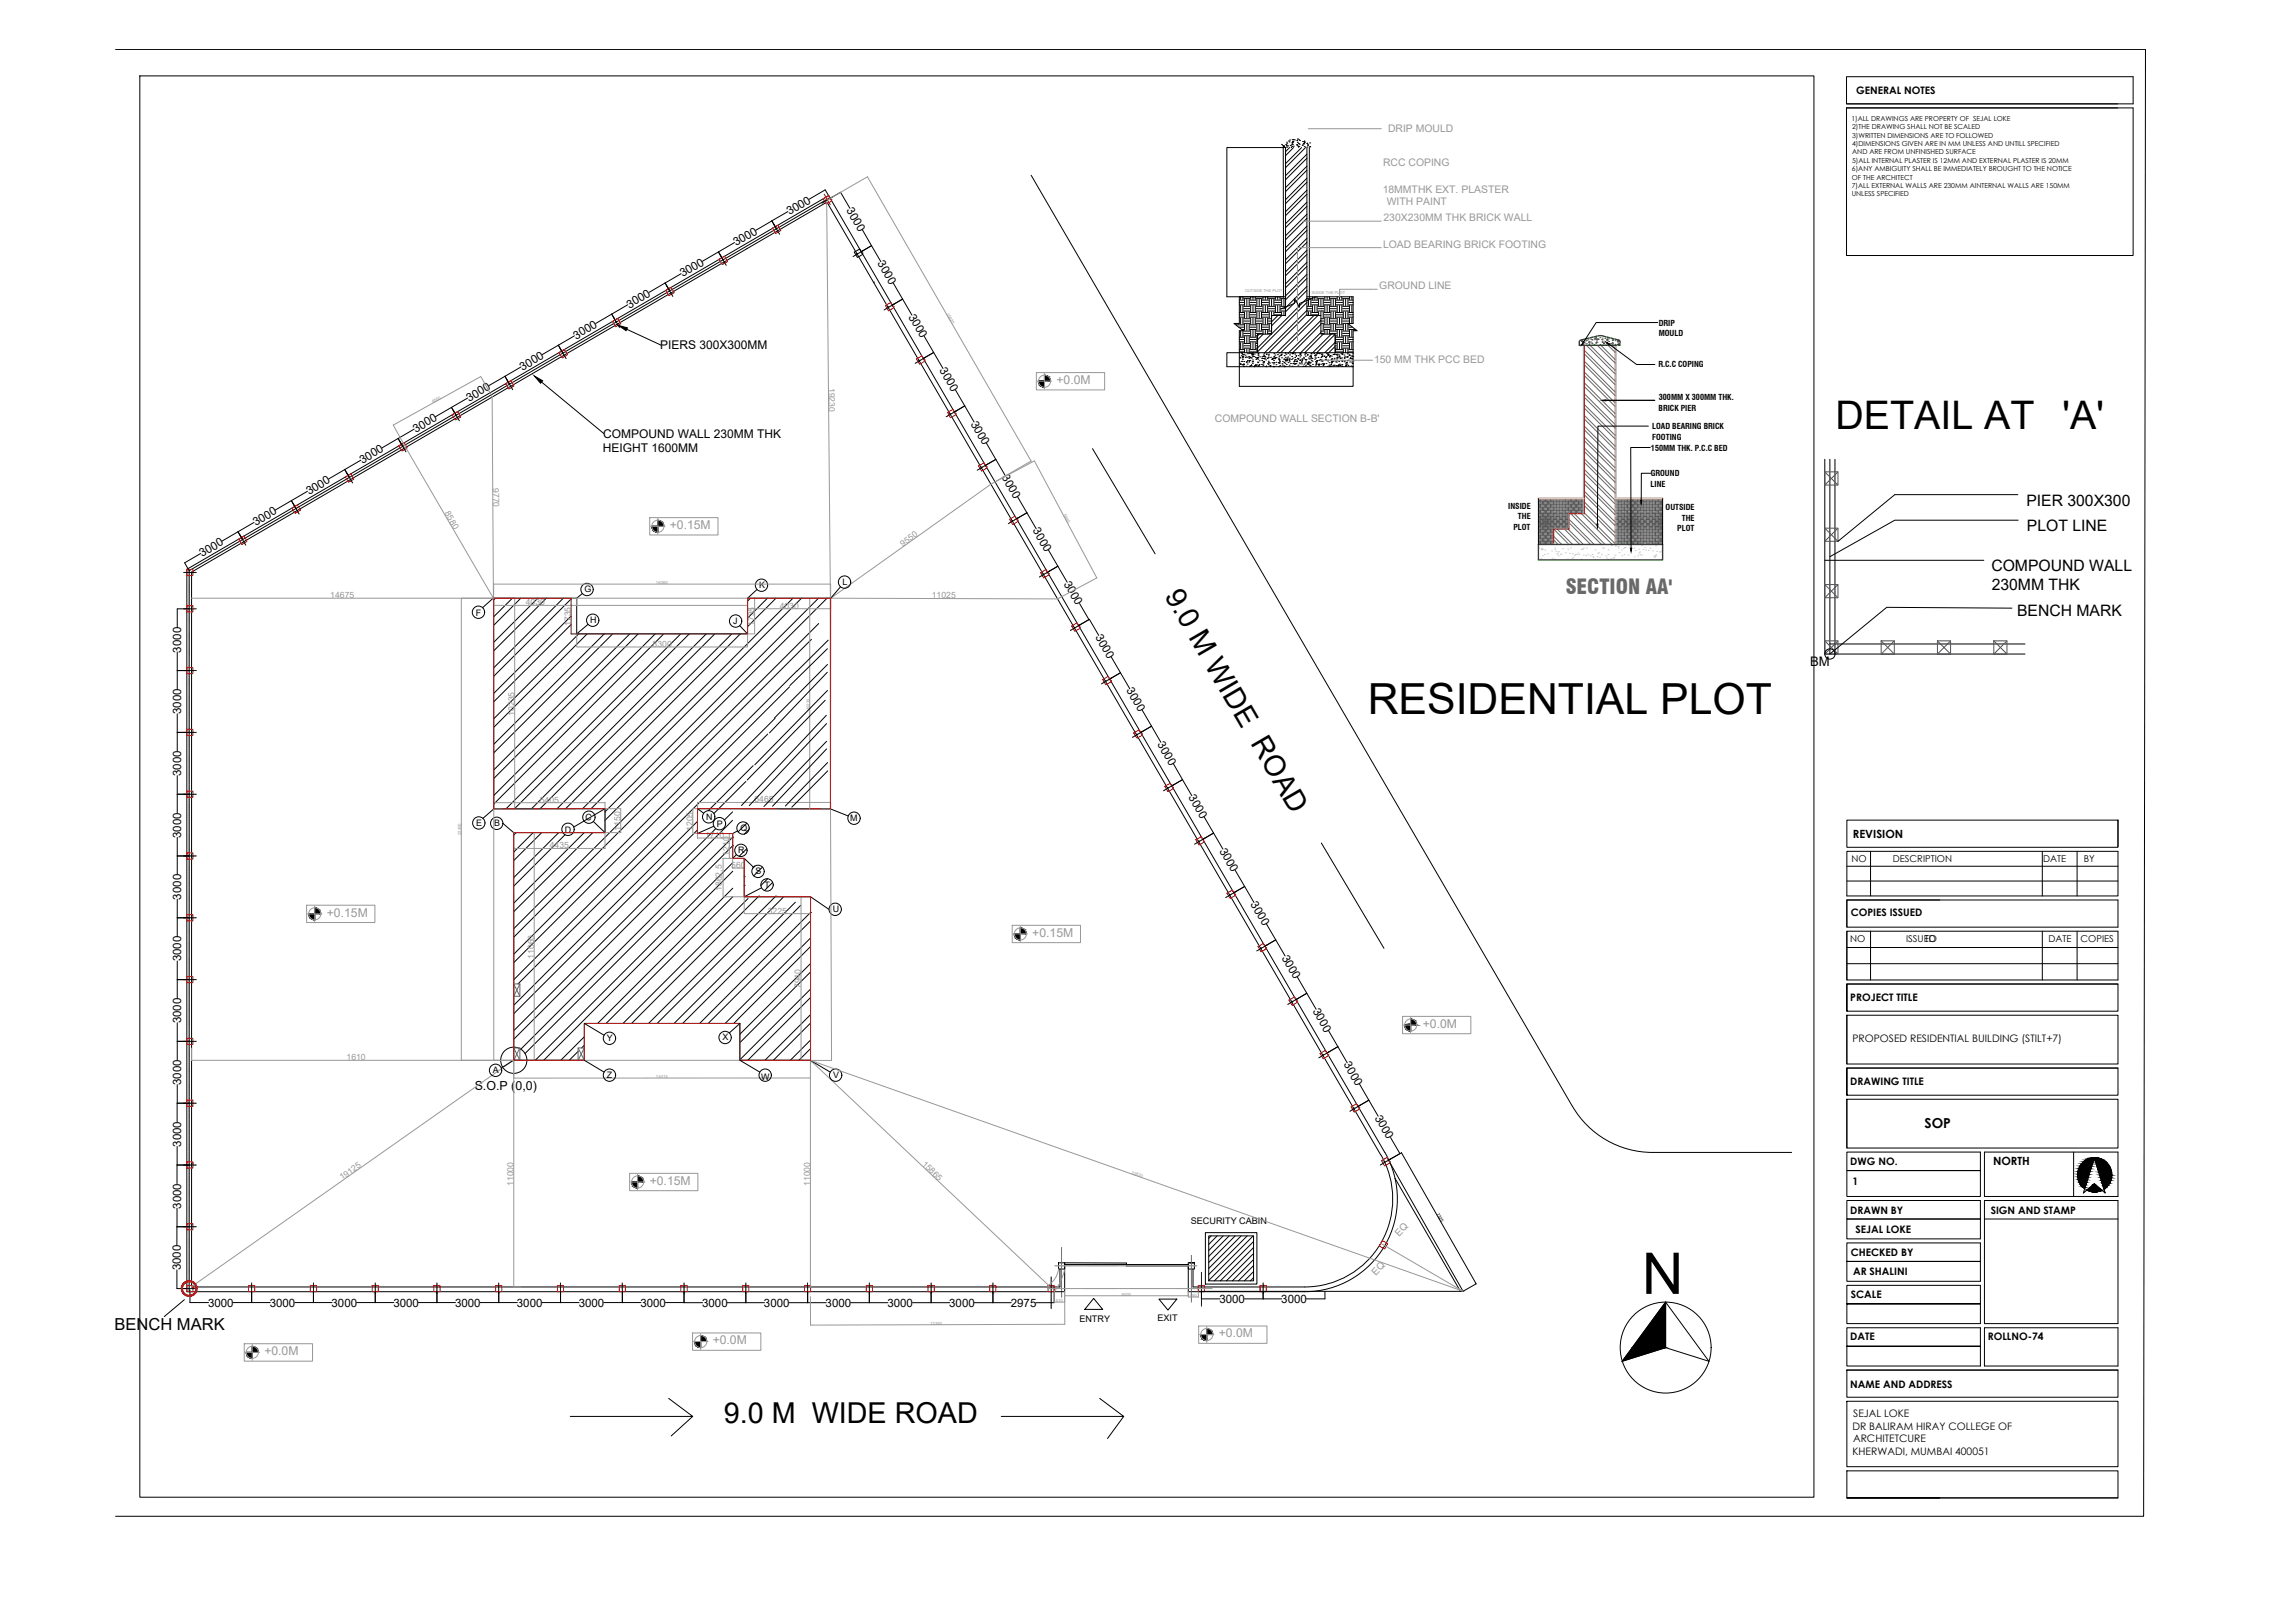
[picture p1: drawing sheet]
<svg xmlns="http://www.w3.org/2000/svg" width="841mm" height="594mm" viewBox="0 0 841 594" stroke-linecap="round" stroke-linejoin="round" font-family="sans-serif">
<defs><g id="words">
<text font-size="21.1" x="601.7" y="473.9">N</text>
<text font-size="15.7" x="501.2" y="261.4">RESIDENTIAL PLOT</text>
<g font-size="14.4">
<text x="672.6" y="157.2">DETAIL AT</text>
<text x="755.9" y="157.2">'A'</text>
</g>
<g font-size="10.5">
<text x="426.6" y="218.1" transform="rotate(60 426.6 218.1)">9.0 M WIDE ROAD</text>
<text x="265.2" y="521.3">9.0 M WIDE ROAD</text>
</g>
<text font-size="7.6" fill="#696969" x="573.8" y="217.5">SECTION AA'</text>
<text font-size="6.1" x="42" y="487.2">BENCH MARK</text>
<g font-size="5.8">
<text x="742.6" y="185.2">PIER 300X300</text>
<text x="742.8" y="194.6">PLOT LINE</text>
<text x="729.8" y="209.1">COMPOUND WALL</text>
<text x="729.9" y="216">230MM THK</text>
<text x="739.2" y="225.7">BENCH MARK</text>
</g>
<text font-size="5" x="705.3" y="413.2">SOP</text>
<text font-size="4.8" x="663.3" y="244.1">BM</text>
<text font-size="4.6" x="174" y="399.4">S.O.P (0,0)</text>
<g font-size="4.5" fill="#989898">
<text x="387.2" y="140.6">+0.0M</text>
<text x="245.5" y="193.7">+0.15M</text>
<text x="119.8" y="335.7">+0.15M</text>
<text x="378.3" y="343.1">+0.15M</text>
<text x="521.4" y="376.4">+0.0M</text>
<text x="238.1" y="433.9">+0.15M</text>
<text x="446.6" y="489.8">+0.0M</text>
<text x="96.9" y="496.3">+0.0M</text>
<text x="261.2" y="492.4">+0.0M</text>
</g>
<g font-size="4.4">
<text x="241.9" y="128">PIERS 300X300MM</text>
<text x="221" y="160.3">COMPOUND WALL 230MM THK</text>
<text x="220.9" y="165.6">HEIGHT 1600MM</text>
</g>
<g font-size="4.2">
<text x="310.1" y="76.9" transform="rotate(60 310.1 76.9)">3000</text>
<text x="289.3" y="78.9" transform="rotate(-30 289.3 78.9)">3000</text>
<text x="269.8" y="90.2" transform="rotate(-30 269.8 90.2)">3000</text>
<text x="250.2" y="101.6" transform="rotate(-30 250.2 101.6)">3000</text>
<text x="321.5" y="96.5" transform="rotate(60 321.5 96.5)">3000</text>
<text x="230.6" y="113" transform="rotate(-30 230.6 113)">3000</text>
<text x="332.8" y="116" transform="rotate(60 332.8 116)">3000</text>
<text x="211.1" y="124.4" transform="rotate(-30 211.1 124.4)">3000</text>
<text x="191.5" y="135.8" transform="rotate(-30 191.5 135.8)">3000</text>
<text x="344.2" y="135.6" transform="rotate(60 344.2 135.6)">3000</text>
<text x="172" y="147.2" transform="rotate(-30 172 147.2)">3000</text>
<text x="355.6" y="155.2" transform="rotate(60 355.6 155.2)">3000</text>
<text x="152.4" y="158.6" transform="rotate(-30 152.4 158.6)">3000</text>
<text x="132.8" y="169.9" transform="rotate(-30 132.8 169.9)">3000</text>
<text x="367" y="174.7" transform="rotate(60 367 174.7)">3000</text>
<text x="113.3" y="181.3" transform="rotate(-30 113.3 181.3)">3000</text>
<text x="93.7" y="192.7" transform="rotate(-30 93.7 192.7)">3000</text>
<text x="378.3" y="194.3" transform="rotate(60 378.3 194.3)">3000</text>
<text x="74.1" y="204.1" transform="rotate(-30 74.1 204.1)">3000</text>
<text x="389.7" y="213.9" transform="rotate(60 389.7 213.9)">3000</text>
<text x="401.3" y="233.3" transform="rotate(60 401.3 233.3)">3000</text>
<text x="66.4" y="239" transform="rotate(-90 66.4 239)">3000</text>
<text x="412.6" y="252.9" transform="rotate(60 412.6 252.9)">3000</text>
<text x="66.4" y="261.6" transform="rotate(-90 66.4 261.6)">3000</text>
<text x="424" y="272.5" transform="rotate(60 424 272.5)">3000</text>
<text x="66.4" y="284.3" transform="rotate(-90 66.4 284.3)">3000</text>
<text x="435.4" y="292" transform="rotate(60 435.4 292)">3000</text>
<text x="66.4" y="306.9" transform="rotate(-90 66.4 306.9)">3000</text>
<text x="446.8" y="311.6" transform="rotate(60 446.8 311.6)">3000</text>
<text x="66.4" y="329.5" transform="rotate(-90 66.4 329.5)">3000</text>
<text x="458.2" y="331.2" transform="rotate(60 458.2 331.2)">3000</text>
<text x="66.4" y="352.2" transform="rotate(-90 66.4 352.2)">3000</text>
<text x="469.6" y="350.7" transform="rotate(60 469.6 350.7)">3000</text>
<text x="480.9" y="370.3" transform="rotate(60 480.9 370.3)">3000</text>
<text x="66.4" y="374.8" transform="rotate(-90 66.4 374.8)">3000</text>
<text x="492.3" y="389.9" transform="rotate(60 492.3 389.9)">3000</text>
<text x="66.4" y="397.4" transform="rotate(-90 66.4 397.4)">3000</text>
<text x="503.7" y="409.4" transform="rotate(60 503.7 409.4)">3000</text>
<text x="66.4" y="420.1" transform="rotate(-90 66.4 420.1)">3000</text>
<text x="66.4" y="442.7" transform="rotate(-90 66.4 442.7)">3000</text>
<text x="66.3" y="465.3" transform="rotate(-90 66.3 465.3)">3000</text>
<text x="76.3" y="478.6">3000</text>
<text x="98.9" y="478.6">3000</text>
<text x="121.5" y="478.6">3000</text>
<text x="144.2" y="478.6">3000</text>
<text x="166.8" y="478.6">3000</text>
<text x="189.4" y="478.6">3000</text>
<text x="212.1" y="478.6">3000</text>
<text x="234.7" y="478.6">3000</text>
<text x="257.3" y="478.6">3000</text>
<text x="280" y="478.6">3000</text>
<text x="302.6" y="478.6">3000</text>
<text x="325.2" y="478.6">3000</text>
<text x="347.9" y="478.6">3000</text>
<text x="370.4" y="478.6">2975</text>
<text x="446.9" y="477.2">3000</text>
<text x="469.5" y="477.2">3000</text>
</g>
<g font-size="4.1">
<text x="679" y="306.8">REVISION</text>
<text x="730.4" y="426.7">NORTH</text>
</g>
<g font-size="3.8">
<text x="680.2" y="34.3">GENERAL NOTES</text>
<text x="678.2" y="335.5">COPIES ISSUED</text>
<text x="678.1" y="366.5">PROJECT TITLE</text>
<text x="678.9" y="381.6">PROPOSED RESIDENTIAL BUILDING (STILT+7)</text>
<text x="678.1" y="397.4">DRAWING TITLE</text>
<text x="678.1" y="426.5">DWG NO.</text>
<text x="678.9" y="434">1</text>
<text x="678.1" y="444.5">DRAWN BY</text>
<text x="729.5" y="444.6">SIGN AND STAMP</text>
<text x="680" y="451.4">SEJAL LOKE</text>
<text x="678.2" y="460">CHECKED BY</text>
<text x="679.1" y="467">AR SHALINI</text>
<text x="678.3" y="475.3">SCALE</text>
<text x="678.1" y="490.7">DATE</text>
<text x="728.4" y="490.8">ROLLNO-74</text>
<text x="678.1" y="508.3">NAME AND ADDRESS</text>
<text x="679.1" y="519">SEJAL LOKE</text>
<text x="678.9" y="523.6">DR BALIRAM HIRAY COLLEGE OF</text>
<text x="678.9" y="532.8">KHERWADI, MUMBAI 400051</text>
<text x="679.1" y="528.2">ARCHITETCURE</text>
</g>
<g font-size="3.8" fill="#989898">
<text x="508.6" y="48.4">DRIP MOULD</text>
<text x="506.8" y="60.7">RCC COPING</text>
<text x="506.7" y="70.6">18MMTHK EXT. PLASTER</text>
<text x="508.2" y="75.2">WITH PAINT</text>
<text x="507" y="81">230X230MM THK BRICK WALL</text>
<text x="506.8" y="90.7">LOAD BEARING BRICK FOOTING</text>
<text x="505.4" y="105.9">GROUND LINE</text>
<text x="503.5" y="133">150 MM THK PCC BED</text>
<text x="445.2" y="154.6">COMPOUND WALL SECTION B-B'</text>
</g>
<g font-size="3.6" fill="#989898">
<text x="512.7" y="452.9" transform="rotate(-47 512.7 452.9)">EQ</text>
<text x="504.2" y="467.4" transform="rotate(-47 504.2 467.4)">EQ</text>
</g>
<g font-size="3.5">
<text x="678.5" y="315.7">NO</text>
<text x="693.6" y="315.7">DESCRIPTION</text>
<text x="748.7" y="315.6">DATE</text>
<text x="763.7" y="315.6">BY</text>
<text x="678" y="345.1">NO</text>
<text x="698.5" y="345.1">ISSUED</text>
<text x="705.3" y="345.1">TO</text>
<text x="750.7" y="344.9">DATE</text>
<text x="762.4" y="344.9">COPIES</text>
</g>
<g font-size="3.3">
<text x="278.1" y="215.4">K</text>
<text x="308.8" y="214.3">L</text>
<text x="214.2" y="216.9">G</text>
<text x="174.4" y="225.5">F</text>
<text x="216.3" y="228.2">H</text>
<text x="268.6" y="228.5">J</text>
<text x="174.5" y="302.5">E</text>
<text x="181.1" y="302.6">B</text>
<text x="207" y="305">D</text>
<text x="214.5" y="300.2" transform="rotate(4 214.5 300.2)">C</text>
<text x="258.8" y="300.3">N</text>
<text x="262.7" y="302.8">P</text>
<text x="271.3" y="304.4">Q</text>
<text x="311.6" y="300.8">M</text>
<text x="270.6" y="312.6">R</text>
<text x="276.9" y="320.3">S</text>
<text x="280.1" y="325.2">T</text>
<text x="305.2" y="334.2">U</text>
<text x="222.4" y="381.4">Y</text>
<text x="264.8" y="381.1">X</text>
<text x="180.7" y="393.1">A</text>
<text x="222.4" y="394.9">Z</text>
<text x="278.9" y="395.5">W</text>
<text x="305.3" y="394.9">V</text>
<text x="436.4" y="448.5">SECURITY CABIN</text>
<text x="395.5" y="484.2">ENTRY</text>
<text x="424.2" y="483.9">EXIT</text>
</g>
<g font-size="3.2" fill="#989898">
<text x="303.7" y="142.1" transform="rotate(89 303.7 142.1)">19230</text>
<text x="180.7" y="178.7" transform="rotate(89 180.7 178.7)">9770</text>
<text x="162.9" y="188" transform="rotate(60 162.9 188)">8580</text>
<text x="330.8" y="200.2" transform="rotate(-35 330.8 200.2)">9550</text>
<text x="121" y="219">14675</text>
<text x="192.7" y="221.7">4030</text>
<text x="341.5" y="219.1">11025</text>
<text x="285.7" y="222.9">4030</text>
<text x="209.2" y="229.3" transform="rotate(-90 209.2 229.3)">1735</text>
<text x="276.5" y="229.3" transform="rotate(-90 276.5 229.3)">1735</text>
<text x="239.2" y="236.9">8300</text>
<text x="188.6" y="262.2" transform="rotate(-90 188.6 262.2)">10235</text>
<text x="197.8" y="293.9">5405</text>
<text x="276.5" y="293.9">6465</text>
<text x="227.4" y="304.2" transform="rotate(-90 227.4 304.2)">1150</text>
<text x="253.8" y="304.4" transform="rotate(-90 253.8 304.4)">1205</text>
<text x="201.5" y="310.7">4435</text>
<text x="258.4" y="306.9">1710</text>
<text x="267.2" y="313.5" transform="rotate(-90 267.2 313.5)">1210</text>
<text x="268" y="317.9">560</text>
<text x="264.5" y="326.4" transform="rotate(-90 264.5 326.4)">1862,5</text>
<text x="281.4" y="334.6">3225</text>
<text x="195.7" y="351.2" transform="rotate(-90 195.7 351.2)">11060</text>
<text x="293.5" y="361.9" transform="rotate(-90 293.5 361.9)">7940</text>
<text x="127" y="388.3">1610</text>
<text x="337.7" y="426.7" transform="rotate(43 337.7 426.7)">15865</text>
<text x="125.4" y="432.3" transform="rotate(-35 125.4 432.3)">19125</text>
<text x="188.1" y="434.4" transform="rotate(-90 188.1 434.4)">11000</text>
<text x="296.9" y="434.4" transform="rotate(-90 296.9 434.4)">11000</text>
</g>
<g font-size="3">
<text x="607.8" y="119.3">DRIP</text>
<text x="607.8" y="123">MOULD</text>
<text x="607.8" y="134.4">R.C.C COPING</text>
<text x="607.9" y="146.6">300MM X 300MM THK.</text>
<text x="607.8" y="150.4">BRICK PIER</text>
<text x="605.5" y="157.2">LOAD BEARING BRICK</text>
<text x="605.5" y="161">FOOTING</text>
<text x="605" y="165.3">150MM THK. P.C.C BED</text>
<text x="604.9" y="178.2">LINE</text>
<text x="604.9" y="174.4">GROUND</text>
<text x="552.7" y="186.5">INSIDE</text>
<text x="556.3" y="190.2">THE</text>
<text x="610.4" y="187">OUTSIDE</text>
<text x="616.3" y="190.7">THE</text>
<text x="554.6" y="194">PLOT</text>
<text x="614.7" y="194.5">PLOT</text>
</g>
<g font-size="2.5">
<text x="678.4" y="44.2">1)ALL DRAWINGS ARE PROPERTY OF SEJAL LOKE</text>
<text x="678.7" y="47.3">2)THE DRAWING SHALL NOT BE SCALED</text>
<text x="678.7" y="50.4">3)WRITTEN DIMENSIONS ARE TO FOLLOWED</text>
<text x="678.7" y="53.5">4)DIMENSIONS GIVEN ARE IN MM UNLESS AND UNTILL SPECIFIED</text>
<text x="678.7" y="59.6">5)ALL INTERNAL PLASTER IS 12MM AND EXTERNAL PLASTER IS 20MM</text>
<text x="678.7" y="56.5">AND ARE FROM UNFINISHED SURFACE</text>
<text x="678.7" y="62.7">6)ANY AMBIGUITY SHALL BE IMMEDIATELY BROUGHT TO THE NOTICE</text>
<text x="678.7" y="65.8">OF THE ARCHITECT</text>
<text x="678.6" y="72">UNLESS SPECIFIED</text>
<text x="678.6" y="68.9">7)ALL EXTERNAL WALLS ARE 230MM AINTERNAL WALLS ARE 150MM</text>
</g>
<g font-size="1.6" fill="#989898">
<text x="346.8" y="114.9" transform="rotate(60 346.8 114.9)">15925</text>
<text x="158.6" y="147.6" transform="rotate(-29 158.6 147.6)">4860</text>
<text x="389.7" y="188.7" transform="rotate(62 389.7 188.7)">6440</text>
<text x="240.4" y="213.9">16360</text>
<text x="296.7" y="260.2" transform="rotate(-90 296.7 260.2)">10235</text>
<text x="169.1" y="305.9" transform="rotate(-90 169.1 305.9)">22450</text>
<text x="240.4" y="394.8">14415</text>
<text x="414.5" y="429.9" transform="rotate(19 414.5 429.9)">33620</text>
<text x="386.9" y="476.9">510</text>
<text x="411.1" y="474.5">6000</text>
<text x="436" y="475.1">490</text>
<text x="340.9" y="485.2">12350</text>
</g>
<text font-size="1.6" x="526.4" y="444.7" transform="rotate(60 526.4 444.7)">7325</text>
<g font-size="1.4" fill="#989898">
<text x="456.3" y="107.1">OUTSIDE THE PLOT</text>
<text x="480.8" y="107.8">INSIDE THE PLOT</text>
</g>
</g></defs>
<!-- layer: SHEET -->
<g fill="none" stroke="#000" stroke-width=".37">
<path d="M42.3 18.1h743.9l-.6 537.3h-743.3M676.7 28.1h105v9.9h-105zM676.7 39.5h105v54.1h-105zM676.7 38h99.3M676.8 311.8h99.4v16.4h-99.4zM676.8 300.4h99.4v9.9h-99.4zM676.8 317.3h99.4M685.5 311.8v16.4M748.4 311.8v16.4M761.2 311.8v16.4M776.2 300.4v9.7M676.8 329.6h99.4v10h-99.4z"/>
<path d="M676.8 322.7h99.4M710.8 329.6h-34v10M676.8 341.1h99.4v17.8h-99.4zM676.8 341.1v17.8M676.8 347h99.4M676.8 353h99.4M685.5 341.1v17.8M748.4 341.1v17.8M761.2 341.1v17.8M676.8 371.8h99.4v17.9h-99.4zM676.8 371.8v17.9M776.2 360.4h-99.4v10h99.4v-10h-99.4v10"/>
<path d="M776.2 391.2h-99.4v9.9h99.4v-9.9h-99.4v9.9M676.8 402.6h99.4v17.9h-99.4zM676.8 402.6v17.9M676.8 439.7h48.9v14.1h-48.9v-7.3h48.9h-48.9zM676.8 422h48.9v16.2h-48.9v-9.5h48.9h-48.9zM727.2 422h49v16.2h-49zM727.2 439.7h49v45.1h-49zM759.9 422v16.2M764 435.4a6.3 6.3 0 0 1-1-9.4 6.3 6.3 0 0 1 9.4 .2 6.3 6.3 0 0 1-1.3 9.4M764.7 435.9a6.3 6.3 0 0 0 5.6 .1M767.5 424.1l4 12.9-4-3.4-4 3.4zM676.8 455.2h48.9v14.1h-48.9v-7.3h48.9h-48.9z"/>
<path d="M727.2 446.5h49M676.8 470.8h48.9v14h-48.9v-7.3h48.9h-48.9zM676.8 486.3h48.9v14h-48.9v-7.2h48.9h-48.9zM727.2 486.3h49v14h-49zM676.8 501.8h99.4v10h-99.4zM676.8 513.2h99.4v24h-99.4zM676.8 501.8h99.4M676.8 538.7h99.4v9.9h-99.4zM710.8 548.6h-34h99.4"/>
</g>
<g fill="#000" stroke="#000" stroke-width=".37">
<path d="M763.4 435h.7l-.2 .4zM766.5 436.5h2.1zM767.1 424h1.2zM767 433.9l.5-.3 .4 .3zM770.9 435h1l-.7 .4z"/>
<path d="M763.2 434.7l.9 .3v-.3zM763.2 434.7l.9 .3z"/>
<path d="M762.5 433.9l1.6 .8 .3-.8zM762.5 433.9l1.6 .8h-.9z"/>
<path d="M762 433.1l2.4 .8 .3-.8zM762 433.1l2.4 .8h-1.9z"/>
<path d="M761.6 432.1l3.1 1 .3-1zM761.6 432.1l3.1 1h-2.7z"/>
<path d="M761.4 431.1l3.6 1 .3-1zM761.4 431.1l3.6 1h-3.4z"/>
<path d="M761.3 430.1l4 1 .3-1zM761.3 430.1l4 1h-3.9z"/>
<path d="M761.5 429.1l4.1 1 .3-1zM761.5 429.1l4.1 1h-4.3z"/>
<path d="M761.7 428.1l4.2 1 .3-1zM761.7 428.1l4.2 1h-4.4z"/>
<path d="M762.2 427.1l4 1 .3-1zM762.2 427.1l4 1h-4.5z"/>
<path d="M766.5 436.5h2zM766.9 436.5h1.6z"/>
<path d="M762.8 426.3l3.7 .8 .3-.8zM762.8 426.3l3.7 .8h-4.3z"/>
<path d="M763.5 425.6l3.3 .7 .2-.7zM763.5 425.6l3.3 .7h-4z"/>
<path d="M764.3 424.9l2.7 .7 .2-.7zM763.5 425.6l.8-.7 2.7 .7z"/>
<path d="M765.2 424.5l2 .4 .1-.4zM764.3 424.9l.9-.4 2 .4z"/>
<path d="M766.2 424.2l1.1 .3 .1-.3zM765.2 424.5l1-.3 1.1 .3z"/>
<path d="M766.9 424.1h.6zM766.2 424.2h1.2z"/>
<path d="M767 433.9l3.2 2-2.3-2zM764.7 435.9l2.3-2 3.2 2z"/>
<path d="M767.1 424l1.3 .1zM766.9 424.1h1.5z"/>
<path d="M767.5 424.1l1.4 .1zM767.5 424.1l1.4 .1z"/>
<path d="M767.5 424.2l1.8 .1zM767.5 424.2l1.8 .1z"/>
<path d="M767.5 424.3l2.8 .3-1-.3zM767.5 424.3l2.8 .3h-2.7z"/>
<path d="M765.9 436.3l2.7 .2 .8-.2zM765.9 436.3l2.7 .2z"/>
<path d="M765.6 436.3h4zM765.6 436.3h3.8z"/>
<path d="M764.7 435.9l5.6 .1zM764.7 435.9l5.6 .1z"/>
<path d="M767.6 424.6l3.6 .5-.9-.5zM767.6 424.6l3.6 .5h-3.4z"/>
<path d="M764.9 436l4.7 .3 .7-.3zM764.9 436l4.7 .3h-4z"/>
<path d="M770.9 435l.1 .4h.2zM771 435.4h.2z"/>
<path d="M767.8 425.1l4.2 .6-.8-.6zM767.8 425.1l4.2 .6h-4z"/>
<path d="M768 425.7l4.6 .8-.6-.8zM768 425.7l4.6 .8h-4.4z"/>
<path d="M770.6 434.2l1.3 .8 .7-.8zM770.6 434.2l1.3 .8h-1z"/>
<path d="M768.2 426.5l5 .9-.6-.9zM768.2 426.5l5 .9h-4.7z"/>
<path d="M770.4 433.4l2.2 .8 .5-.8zM770.4 433.4l2.2 .8h-2z"/>
<path d="M768.5 427.4l5.1 1-.4-1zM768.5 427.4l5.1 1h-4.8z"/>
<path d="M768.8 428.4l5 .9-.2-.9zM768.8 428.4l5 .9h-4.7z"/>
<path d="M770.1 432.4l3 1 .5-1zM770.1 432.4l3 1h-2.7z"/>
<path d="M769.1 429.3l4.8 1.1-.1-1.1zM769.1 429.3l4.8 1.1h-4.5z"/>
<path d="M769.8 431.4l3.8 1 .2-1zM769.8 431.4l3.8 1h-3.5z"/>
<path d="M769.4 430.4l4.4 1 .1-1zM769.4 430.4l4.4 1h-4z"/>
</g>
<!-- layer: 0 -->
<g fill="none" stroke="#000" stroke-width=".37">
<path d="M51.2 27.8h613.5v520.6h-613.5zM288.7 77.5l-5.9 3.4M296.5 73l5.9-3.5 1.7 2.9-234.8 136.6M304.2 72.6l3.8-2.2 3.5 5.9M305 72.2l-3.8 2.2M377.9 64.2l198.3 341a33.9 33.9 0 0 0 29.4 16.9h51M263.3 92.3l1.7 2.9M263.9 93.3l2.2 3.9M269.2 88.8l-11.8 6.9M273.7 91.1h.1M282.8 80.9l1.7 2.9M282.8 80.9l-5.8 3.5"/>
<path d="M283.4 81.9l2.3 3.9M313.1 92.4l1.9-1.2 1.2 2-2 1.1zM314 92.8h.1M315.9 92.7h.1M316 84.1l3.4 5.9M316.4 91.7l-3.8 2.3M319.4 90l-3.8 2.2M319.4 90l3.4 5.9M224.2 115l1.6 2.9M224.8 116.1l2.2 3.9M230.1 111.6l-11.8 6.9M243.7 103.7l-5.9 3.4"/>
<path d="M243.7 103.7l1.7 2.8M244.3 104.7l2.3 3.9M249.6 100.2l-5.9 3.5M320.1 103.4h.1M324.1 113.5h-.1M324.2 113.4h.1M324.5 113.2l-.1 .1M324.7 113.1l-.1 .1M324.8 113v.1M325 112.9h.1M325.2 112.8h.1M325.3 112.4h.1"/>
<path d="M325.4 112.7h-.1M325.6 112.6h.1M325.8 112.4l-.1 .1M326 112.3l-.1 .1M326.2 112.2v.1M326.4 112.1h-.1M326.6 112h-.1M326.8 111.9h-.1M327.2 111.7h-.1M327.3 112.3h.1M327.3 103.7l6.9 11.7M327.4 111.5l-.1 .1"/>
<path d="M327.6 111.4h-.1M327.8 111.3h-.1M330.8 109.5l-3.9 2.3M607.5 118.1h-22.6l-4.5 7.1M185.1 137.8l1.6 2.9M185.1 137.8l-6 3.5M185.6 138.8l2.3 3.9M190.9 134.4l-5.8 3.4M198.5 139.9l22.7 18.8M204.6 126.4l1.7 2.9M205.2 127.5l2.2 3.8M210.5 123l-11.8 6.9"/>
<path d="M229.7 120.6l12.5 5.8M335.4 133v.1M335.6 132.9l-.1 .1M335.8 132.8v.1M336 132.7h-.1M336.2 132.6h-.1M336.4 132.5h.1M336.6 132.4h-.1M336.7 132h.1M336.8 132.2l-.1 .1M337 132.1l-.1 .1M337.2 132l-.1 .1"/>
<path d="M337.4 131.9h-.1M337.6 131.8h-.1M337.8 131.7h-.1M338 131.6h-.1M338.2 131.4l-.1 .1M338.6 131.2l-.3 .2M338.7 131.9h.1M338.7 123.2l6.9 11.8M338.8 131.1h-.1M338.9 131h.1M339.1 130.9h.1M342.2 129.1l-3.9 2.2"/>
<path d="M589.7 126.1l10.1 7.4h6.6M151.8 157.2l-11.8 6.8M165.5 149.2l2.8 4.9M165.5 149.2l-5.9 3.4M171.4 145.8l-5.9 3.4M346.8 152.6h-.1M347 152.5l-.1 .1M347.2 152.4h-.1M347.4 152.3h-.1M347.6 152.1l-.1 .1M347.8 152l-.1 .1M348 151.9l-.1 .1"/>
<path d="M348.1 151.5h.1M348.2 151.8h-.1M348.4 151.7l-.1 .1M348.6 151.6h-.1M348.8 151.5h-.1M349 151.3l-.1 .1M349.2 151.2l-.1 .1M349.3 151.1v.1M349.6 151h-.1M349.8 150.9h-.1M349.9 150.8h.1M350 151.4h.1"/>
<path d="M350.1 142.8l3.4 5.9M350.2 150.7h-.1M350.3 150.5v.1M350.5 150.4l-.1 .1M353.5 148.7l-3.8 2.2M353.5 148.7l3.5 5.9M587.3 146.6h19.1h-17.9M604.1 156.1h-18.5l-.2 35.9M112.7 179.9l-11.8 6.9M126.3 172l2.9 4.9M132.2 168.6l-11.7 6.8M145.9 160.6l2.9 4.9"/>
<path d="M358.2 172.2h-.1M358.4 172.1h-.1M358.6 171.9l-.1 .1M358.8 171.8l-.1 .1M359 171.7l-.1 .1M359.2 171.6h-.1M359.4 171.5h-.1M359.5 171.1h.1M359.6 171.4h-.1M359.8 171.3h-.1M360 171.1l-.1 .1M360.1 171v.1"/>
<path d="M360.4 170.9l-.1 .1M360.5 170.8h.1M360.7 170.7h.1M360.9 170.5v.1M361.3 170.3l-.1 .1M361.4 171h.1M361.5 162.3l3.4 6M361.5 170.2v.1M361.7 170.1l-.1 .1M361.9 170h-.1M364.9 168.3l3.5 5.8M364.9 168.3l-3.9 2.2"/>
<path d="M604.7 163.9h-7.1l.1 36.9M604.9 173.3h-3.4l-.1 10M668.7 168.2v71.4h73.4M670.6 168.2v71.4l20.8-17.2 45.9 .3M672.4 168.2v71.4M87.2 194.8l1.7 2.8M87.8 195.8l2.3 3.9M93.1 191.3l-11.8 6.9M106.8 183.4l1.7 2.9M107.4 184.4l2.2 3.9M369.6 191.8h-.1M369.8 191.6l-.1 .1"/>
<path d="M370 191.5h-.1M370.2 191.4l-.1 .1M370.3 191.3h.1M370.6 191.2h-.1M370.8 191l-.1 .1M370.9 190.7h.1M370.9 191h.1M371.2 190.8l-.1 .1M371.3 190.7h.1M371.5 190.6l-.1 .1M371.7 190.5h.1M371.9 190.4h-.1"/>
<path d="M372.1 190.2l-.1 .1M372.3 190.1v.1M372.7 189.9h-.1M372.8 190.5h.1M372.9 181.9l6.8 11.8M372.9 189.8l-.1 .1M373.1 189.7h-.1M373.3 189.6h-.1M376.3 187.8l-3.9 2.3M563.8 182.6v16.8M609.3 182.6v16.8M739.5 181.2h-45.1l-20.9 17.1"/>
<path d="M739.6 190.5h-45.2l-23.8 13.4M67.3 209.7h4.6M69.3 209v.2M69.3 209.3v.1M69.3 209.5v.1M69.3 209.7v.1M69.3 210h.1M69.3 210.2v.1M69.3 210.4v.1M69.3 210.6v.1M69.3 210.8v.2M69.3 211.1v.1"/>
<path d="M69.3 211.3v.1M69.3 211.6v.1M69.3 211.8v.1M69.3 212v.1M69.3 212.2v.1M69.3 212.5h.1M69.3 212.7v.1M69.3 212.9v.1M69.3 213.1v.1M69.3 213.3v.1M69.3 213.6v.1M69.3 213.8v.1"/>
<path d="M69.3 214v.1M69.3 214.3v.1M69.3 214.5v.1M69.3 214.7v.1M69.3 215h.1M69.3 215.2v.1M69.3 215.4v.1M69.3 215.6v.1M69.3 215.8v.1M69.3 216.1v.1M69.3 216.3v.1M69.3 216.5v.1"/>
<path d="M69.3 216.7v.2M69.3 217v.1M69.3 217.2v.1M69.3 217.5h.1M69.3 217.7h.1M69.3 217.9v.1M69.3 218.1v.1M69.3 218.3v.1M69.3 218.6h.1M69.3 218.8v.1M69.3 219v.1M69.3 219.2v.1"/>
<path d="M69.3 219.5v.1M69.3 219.7v.1M69.3 219.9v.1M73.5 202.7l-5.8 3.4 1.6 2.9M180.8 219.1l-4 3.5M181.5 219.1l-.6 .6M187.8 219.1l-6.9 6.8M190.9 219.1l-10 10M197.1 219.1l-16.2 16.2M200.2 219.1l-19.3 19.3M206.4 219.1l-25.5 25.5M209.3 219.4l-28.4 28.3"/>
<path d="M211.3 219.1h-30.4v77.2l40.8-.1v8.8h-33.5l.1 83.4M211.3 219.1v13.1h62.7v-13.1M213.4 217.4l-2.1 1.7M274 219.1h30.4l-.1 77.2-40.7-.1M275 219.1l-1 1.1M277.4 215.9l-3.4 3.2M281.2 219.1l-7.2 7.3M284.4 219.1l-10.4 10.4M290.6 219.1l-77.1 77.1M293.7 219.1l-77.1 77.1M299.9 219.1l-78.2 78.2M303.1 219.1l-81.4 81.4"/>
<path d="M308 215l-3.6 4.1M381 211.3l-.1 .1M381.1 211.2h.1M381.4 211.1h-.1M381.6 211h-.1M381.7 210.8l-.1 .1M381.9 210.7v.1M382.1 210.6v.1M382.2 210.2h.1M382.3 210.5l-.1 .1M382.5 210.4h.1M382.7 210.3h-.1"/>
<path d="M382.9 210.2h-.1M383.1 210l-.1 .1M383.3 209.9l-.1 .1M383.5 209.8l-.1 .1M383.7 209.7h-.1M384.1 209.5h-.1M384.2 210.1h.1M384.2 201.5l6.9 11.8M384.3 209.4h-.1M384.5 209.2l-.1 .1M384.7 209.1l-.1 .1M387.7 207.4l-3.9 2.2"/>
<path d="M668.7 205.2h58.3M65 238.8v13.6M69.3 220.2h.1M69.3 220.4v.1M69.3 220.6v.1M69.3 220.8v.1M69.3 221.1h.1M69.3 221.3v.1M69.3 221.5v.1M69.3 221.7v.1M69.3 221.9v.2M69.3 222.2v.1"/>
<path d="M69.3 222.4v.1M69.3 222.7h.1M69.3 222.9v.1M69.3 223.1v.1M69.3 223.3v.1M69.3 223.5v.1M69.3 223.8h.1M69.3 224v.1M69.3 224.2v.1M69.3 224.4v.1M69.3 224.7v.1M69.3 224.9v.1"/>
<path d="M69.3 225.1v.1M69.3 225.4v.1M69.3 225.6v.1M69.3 225.8v.1M69.3 226v.1M69.3 226.3h.1M69.3 226.5v.1M69.3 226.7v.1M69.3 226.9v.1M69.3 227.1v.2M69.3 227.4v.1M69.3 227.6v.1"/>
<path d="M69.3 227.8v.2M69.3 228.1v.1M69.3 228.3v.1M69.3 228.5v.1M69.3 228.8h.1M69.3 229v.1M69.3 229.2v.1M69.3 229.4v.1M69.3 229.6v.1M69.3 229.9v.1M69.3 230.1v.1M69.3 230.3v.1"/>
<path d="M69.3 230.6v.1M69.3 230.8v.1M69.3 231v.1M69.3 231.3h.1M69.3 231.5h.1M69.3 231.7v.1M69.3 231.9v.1M69.3 232.1v.1M69.3 232.4v.1M69.3 232.6v.1M69.3 232.8v.1M69.3 233v.2"/>
<path d="M69.3 233.3v.1M69.3 233.5v.1M69.3 233.7v.1M69.3 234h.1M69.3 234.2v.1M69.3 234.4v.1M69.3 234.6v.1M69.3 234.9h.1M69.3 235.1v.1M69.3 235.3v.1M69.3 235.5v.1M69.3 235.8v.1"/>
<path d="M69.3 236v.1M69.3 236.2v.1M69.3 236.5h.1M69.3 236.7v.1M69.3 236.9v.1M69.3 237.1v.1M69.3 237.3v.1M69.3 237.6v.1M69.3 237.8v.1M69.3 238v.1M69.3 238.2v.2M69.3 238.5v.1"/>
<path d="M69.3 238.7v.1M69.3 238.9v.1M69.3 239.2v.1M69.3 239.4v.1M69.3 239.6v.1M69.3 239.8v.1M71.9 223h-6.9v6.8M209.3 228.7l-28.4 28.4M209.3 225.6l-28.4 28.4M212.1 232.2l-31.2 31.1M215.2 232.2l-34.3 34.2M215.5 228.7l-4.2 3.5"/>
<path d="M221.4 232.2l-40.5 40.5M224.5 232.2l-43.6 43.6M230.8 232.2l-49.9 49.8M233.9 232.2l-53 52.9M240.1 232.2l-59.2 59.2M243.2 232.2l-62.3 62.3M249.4 232.2l-64 64.1M252.6 232.2l-64.1 64.1M258.8 232.2l-64.1 64M261.9 232.2l-64 64M268.2 232.2l-64.1 64M271.1 229.1l2.9 3.1"/>
<path d="M271.3 232.2l-64.1 64M297.4 234.2l-109.1 109.1M300 228.4l-111.7 111.7M303.2 237.6l-13.8 13.5M303.5 234.5l-11.4 11.3M392.4 230.9h-.1M392.5 230.7l-.1 .1M392.7 230.7h.1M392.9 230.5v.1M393.1 230.4h-.1M393.3 230.3h-.1M393.5 230.2h-.1"/>
<path d="M393.6 229.8h.1M393.7 230.1h-.1M393.9 229.9l-.1 .1M394.1 229.9h-.1M394.3 229.7l-.1 .1M394.5 229.6h-.1M394.7 229.5l-.1 .1M394.9 229.4h-.1M395.1 229.3h-.1M395.3 229.1l-.1 .1M395.4 229.1h.1M395.6 229.7h.1"/>
<path d="M395.6 221.1l3.4 5.8-3.8 2.2 4-2.2 3.4 5.8M395.7 228.9l-.1 .1M395.9 228.8h-.1M396 228.7v.1M670.6 235.9h71.5M65 245.6h4.4M69.3 240.1h.1M69.3 240.3v.1M69.3 240.5v.1M69.3 240.7v.1M69.3 241v.1M69.3 241.2v.1"/>
<path d="M69.3 241.4v.1M69.3 241.7v.1M69.3 241.9v.1M69.3 242.1v.1M69.3 242.3v.1M69.3 242.6h.1M69.3 242.8v.1M69.3 243v.1M69.3 243.2v.1M69.3 243.4v.2M69.3 243.7v.1M69.3 243.9v.1"/>
<path d="M69.3 244.1v.1M69.3 244.4v.1M69.3 244.6v.1M69.3 244.8v.1M69.3 245.1h.1M69.3 245.3h.1M69.3 245.5v.1M69.3 245.7v.1M69.3 245.9v.1M69.3 246.2v.1M69.3 246.4v.1M69.3 246.6v.1"/>
<path d="M69.3 246.9v.1M69.3 247.1v.1M69.3 247.3v.1M69.3 247.6h.1M69.3 247.8h.1M69.3 248v.1M69.3 248.2v.1M69.3 248.4v.1M69.3 248.7v.1M69.3 248.9v.1M69.3 249.1v.1M69.3 249.3v.2"/>
<path d="M69.3 249.6v.1M69.3 249.8v.1M69.3 250v.1M69.3 250.3h.1M69.3 250.5v.1M69.3 250.7v.1M69.3 250.9v.1M69.3 251.1v.1M69.3 251.4v.1M69.3 251.6v.1M69.3 251.8v.1M69.3 252.1v.1"/>
<path d="M69.3 252.3v.1M69.3 252.5v.1M69.3 252.8h.1M69.3 253v.1M69.3 253.2v.1M69.3 253.4v.1M69.3 253.6v.1M69.3 253.9h.1M69.3 254.1v.1M69.3 254.3v.1M69.3 254.5v.2M69.3 254.8v.1"/>
<path d="M69.3 255v.1M69.3 255.2v.1M69.3 255.5v.1M69.3 255.7v.1M69.3 255.9v.1M69.3 256.1v.1M69.3 256.4h.1M69.3 256.6v.1M69.3 256.8v.1M69.3 257v.1M69.3 257.3v.1M69.3 257.5v.1"/>
<path d="M69.3 257.7v.1M69.3 258h.1M69.3 258.2v.1M69.3 258.4v.1M69.3 258.6v.1M69.3 258.9h.1M69.3 259.1v.1M69.3 259.3v.1M69.3 259.5v.1M69.3 259.7v.1M69.3 260v.1M69.6 245.6h.1"/>
<path d="M69.8 245.6h.1M70 245.6h.1M70.2 245.6h.1M70.5 245.6h.1M70.7 245.6h.1M70.9 245.6h.1M71.1 245.6h.2M71.4 245.6h.1M71.6 245.6h.1M71.8 245.6h.1M289.4 251.5l-101.1 101.1M292 245.7l-103.7 103.8"/>
<path d="M302.4 256.5l-28.6 29.2M303.2 246.2l-21.2 22.2M303.2 243.4l-19.4 19.6M303.2 252.9l-26.6 27.2M403.7 250.4v.1M403.9 250.3h-.1M404.1 250.2l-.1 .1M404.3 250.1h-.1M404.5 250h-.1M404.7 249.9h-.1M404.9 249.8h-.1M405 249.4h.1"/>
<path d="M405.1 249.6l-.1 .1M405.3 249.5l-.1 .1M405.5 249.4l-.1 .1M405.7 249.3h-.1M405.9 249.2h-.1M406.1 249.1h-.1M406.2 248.9v.1M406.5 248.8l-.1 .1M406.8 248.6v.1M406.9 249.2h.1M407 248.5h.1M407.2 240.5l6.8 11.8"/>
<path d="M407.2 248.4h.1M407.4 248.3h-.1M410.6 246.4l-3.9 2.3M65 261.4v13.7M65 268.3h4.4M69.3 260.2v.1M69.3 260.4v.1M69.3 260.7v.1M69.3 260.9v.1M69.3 261.1v.1M69.3 261.4h.1M69.3 261.6h.1"/>
<path d="M69.3 261.8v.1M69.3 262v.1M69.3 262.2v.1M69.3 262.5v.1M69.3 262.7v.1M69.3 262.9v.1M69.3 263.2v.1M69.3 263.4v.1M69.3 263.6v.1M69.3 263.8v.1M69.3 264.1h.1M69.3 264.3v.1"/>
<path d="M69.3 264.5v.1M69.3 264.7v.1M69.3 265h.1M69.3 265.2v.1M69.3 265.4v.1M69.3 265.6v.1M69.3 265.9v.1M69.3 266.1v.1M69.3 266.3v.1M69.3 266.6h.1M69.3 266.8v.1M69.3 267v.1"/>
<path d="M69.3 267.2v.1M69.3 267.4v.1M69.3 267.7v.1M69.3 267.9v.1M69.3 268.1v.1M69.3 268.4v.1M69.3 268.6v.1M69.3 268.8v.1M69.3 269.1h.1M69.3 269.3v.1M69.3 269.5v.1M69.3 269.7v.1"/>
<path d="M69.3 269.9v.1M69.3 270.2h.1M69.3 270.4v.1M69.3 270.6v.1M69.3 270.8v.1M69.3 271.1v.1M69.3 271.3v.1M69.3 271.5v.1M69.3 271.8v.1M69.3 272v.1M69.3 272.2v.1M69.3 272.4v.1"/>
<path d="M69.3 272.7h.1M69.3 272.9v.1M69.3 273.1v.1M69.3 273.3v.1M69.3 273.5v.2M69.3 273.8v.1M69.3 274v.1M69.3 274.3h.1M69.3 274.5v.1M69.3 274.7v.1M69.3 274.9v.1M69.3 275.2h.1"/>
<path d="M69.3 275.4h.1M69.3 275.6v.1M69.3 275.8v.1M69.3 276v.1M69.3 276.3v.1M69.3 276.5v.1M69.3 276.7v.1M69.3 277v.1M69.3 277.2v.1M69.3 277.4v.1M69.3 277.7h.1M69.3 277.9h.1"/>
<path d="M69.3 278.1v.1M69.3 278.3v.1M69.3 278.5v.1M69.3 278.8v.1M69.3 279v.1M69.3 279.2v.1M69.3 279.5v.1M69.3 279.7v.1M69.3 279.9v.1M69.6 268.3h.1M69.8 268.3h.1M70 268.3h.1"/>
<path d="M70.2 268.3h.1M70.5 268.3h.1M70.7 268.3h.1M70.9 268.3h.1M71.1 268.3h.2M71.4 268.3h.1M71.6 268.3h.1M71.8 268.3h.1M281.3 268.9l-91.5 91.5M284 263.1l-95.7 95.7M302.8 262l-31.1 33M302.9 265l-28.3 30"/>
<path d="M302.9 271.5l-22.9 23.9M302.9 274.3l-19.8 21M303.3 279.3l-15.5 15.9M415.1 270h-.1M415.3 269.9h-.1M415.5 269.8h-.1M415.7 269.6l-.1 .1M415.9 269.5l-.1 .1M416.1 269.4l-.1 .1M416.3 269.3l-.1 .1M416.4 268.9h.1M416.4 269.2h.1"/>
<path d="M416.7 269.1h-.1M416.9 269h-.1M417 268.8v.1M417.3 268.8h-.1M417.5 268.6l-.1 .1M417.6 268.5h-.1M417.8 268.4v.1M418.2 268.2h-.1M418.3 268.8h.1M418.4 268v.1M418.6 260.1l3.4 5.9M418.6 268h-.1"/>
<path d="M418.8 267.8l-.1 .1M422 266l-4 2.3M422 266l3.4 5.9M430 279.6l3.3 6M65 284.1v13.6M65 290.9h4.4M69.3 280.1v.1M69.3 280.4h.1M69.3 280.6v.1M69.3 280.8v.1M69.3 281v.1M69.3 281.2v.1"/>
<path d="M69.3 281.5v.1M69.3 281.7v.1M69.3 281.9v.1M69.3 282.2v.1M69.3 282.4v.1M69.3 282.6v.1M69.3 282.9h.1M69.3 283.1v.1M69.3 283.3v.1M69.3 283.5v.1M69.3 283.7v.1M69.3 284v.1"/>
<path d="M69.3 284.2v.1M69.3 284.4v.1M69.3 284.6v.2M69.3 284.9v.1M69.3 285.1v.1M69.3 285.4h.1M69.3 285.6v.1M69.3 285.8v.1M69.3 286v.1M69.3 286.2v.1M69.3 286.5h.1M69.3 286.7v.1"/>
<path d="M69.3 286.9v.1M69.3 287.1v.1M69.3 287.4v.1M69.3 287.6v.1M69.3 287.8v.1M69.3 288.1h.1M69.3 288.3v.1M69.3 288.5v.1M69.3 288.7v.1M69.3 289h.1M69.3 289.2v.1M69.3 289.4v.1"/>
<path d="M69.3 289.6v.1M69.3 289.8v.2M69.3 290.1v.1M69.3 290.3v.1M69.3 290.5v.1M69.3 290.8v.1M69.3 291v.1M69.3 291.2v.1M69.3 291.5h.1M69.3 291.7h.1M69.3 291.9v.1M69.3 292.1v.1"/>
<path d="M69.3 292.3v.1M69.3 292.6v.1M69.3 292.8v.1M69.3 293v.1M69.3 293.3v.1M69.3 293.5v.1M69.3 293.7v.1M69.3 293.9v.1M69.3 294.2h.1M69.3 294.4v.1M69.3 294.6v.1M69.3 294.8v.1"/>
<path d="M69.3 295v.2M69.3 295.3v.1M69.3 295.5v.1M69.3 295.7v.2M69.3 296v.1M69.3 296.2v.1M69.3 296.4v.1M69.3 296.7h.1M69.3 296.9v.1M69.3 297.1v.1M69.3 297.3v.1M69.3 297.5v.1"/>
<path d="M69.3 297.8v.1M69.3 298v.1M69.3 298.2v.1M69.3 298.5v.1M69.3 298.7v.1M69.3 298.9v.1M69.3 299.2h.1M69.3 299.4v.1M69.3 299.6v.1M69.3 299.8v.1M69.6 290.9h.1M69.8 290.9h.1"/>
<path d="M70 290.9h.1M70.2 290.9h.1M70.5 290.9h.1M70.7 290.9h.1M70.9 290.9h.1M71.1 290.9h.2M71.4 290.9h.1M71.6 290.9h.1M71.8 290.9h.1M180.9 296.3l-3.9 3.4M221.7 296.2l-11.5 6.7M255.6 296.2l2.3 1.6"/>
<path d="M263.8 296.2h-8.2v9.1M268.4 297.4l-3 2.9M273.3 286.2l-11.7 11.8M276 280.4l-16.5 16.6M303.3 282.3l-13.1 13.3M304.3 296.3l6.5 2.6M426.5 289.5l-.1 .1M426.7 289.5h-.1M426.9 289.3l-.1 .1M427.1 289.2h-.1M427.2 289.1v.1M427.5 289h-.1"/>
<path d="M427.7 288.9h-.1M427.8 288.5h.1M427.8 288.8h.1M428 288.7h.1M428.2 288.5v.1M428.4 288.4l-.1 .1M428.6 288.3v.1M428.8 288.2h-.1M429 288.1h-.1M429.2 288h-.1M429.6 287.7l-.1 .1M429.7 288.4h.1"/>
<path d="M429.8 287.6l-.1 .1M430 287.5l-.1 .1M430.2 287.4h-.1M433.3 285.6l3.5 5.9M433.3 285.6l-4 2.3M441.3 299.2l6.9 11.8M65 306.7v13.6M65 313.5h4.4M69.3 300v.1M69.3 300.3v.1M69.3 300.5v.1M69.3 300.7v.1"/>
<path d="M69.3 300.9v.2M69.3 301.2v.1M69.3 301.4v.1M69.3 301.6v.1M69.3 301.9h.1M69.3 302.1v.1M69.3 302.3v.1M69.3 302.5v.1M69.3 302.8h.1M69.3 303v.1M69.3 303.2v.1M69.3 303.4v.1"/>
<path d="M69.3 303.7v.1M69.3 303.9v.1M69.3 304.1v.1M69.3 304.4h.1M69.3 304.6v.1M69.3 304.8v.1M69.3 305v.1M69.3 305.3h.1M69.3 305.5v.1M69.3 305.7v.1M69.3 305.9v.1M69.3 306.1v.2"/>
<path d="M69.3 306.4v.1M69.3 306.6v.1M69.3 306.8v.1M69.3 307.1v.1M69.3 307.3v.1M69.3 307.5v.1M69.3 307.7v.1M69.3 308h.1M69.3 308.2v.1M69.3 308.4v.1M69.3 308.6v.1M69.3 308.9v.1"/>
<path d="M69.3 309.1v.1M69.3 309.3v.1M69.3 309.6v.1M69.3 309.8v.1M69.3 310v.1M69.3 310.2v.1M69.3 310.5h.1M69.3 310.7v.1M69.3 310.9v.1M69.3 311.1v.1M69.3 311.3v.2M69.3 311.6v.1"/>
<path d="M69.3 311.8v.1M69.3 312v.2M69.3 312.3v.1M69.3 312.5v.1M69.3 312.7v.1M69.3 313h.1M69.3 313.2v.1M69.3 313.4v.1M69.3 313.6v.1M69.3 313.8v.1M69.3 314.1v.1M69.3 314.3v.1"/>
<path d="M69.3 314.5v.1M69.3 314.8v.1M69.3 315v.1M69.3 315.2v.1M69.3 315.5h.1M69.3 315.7v.1M69.3 315.9v.1M69.3 316.1v.1M69.3 316.3v.1M69.3 316.6h.1M69.3 316.8v.1M69.3 317v.1"/>
<path d="M69.3 317.2v.2M69.3 317.5v.1M69.3 317.7v.1M69.3 317.9v.1M69.3 318.2h.1M69.3 318.4v.1M69.3 318.6v.1M69.3 318.8v.1M69.3 319.1h.1M69.3 319.3v.1M69.3 319.5v.1M69.3 319.7v.1"/>
<path d="M69.3 320v.1M69.6 313.5h.1M69.8 313.5h.1M70 313.5h.1M70.2 313.5h.1M70.5 313.5h.1M70.7 313.5h.1M70.9 313.5h.1M71.1 313.5h.2M71.4 313.5h.1M71.6 313.5h.1M71.8 313.5h.1"/>
<path d="M184.3 301.6l3.9 3.4M189.2 305l-.9 .8M195.4 305l-7.1 7.1M198.5 305l-10.2 10.2M204.7 305l-16.4 16.4M207 305.8l-18.7 18.8M214.1 305l-25.8 25.8M217.2 305l-28.9 28.9M217.4 300.9l4.3 4.1M255.6 305.3h12.9v9.1M255.6 300.8l-67.3 67.4M255.6 304l-67.3 67.3"/>
<path d="M261.5 302.6l-5.9 2.7M262.3 303.5l-74 74M268.4 300.5l-80.1 80.1M268.4 306.7l-77.6 77.6M268.5 306.6h.1M268.5 309.8h.1M268.5 314.4h4.2v14.1h24.3v19.4M268.5 316l-72.4 72.4M268.5 309.8l-76.1 76.1M268.5 319.1l-69.3 69.3M269.8 313l-1.3 1.4M270.1 314.4h.1"/>
<path d="M270.2 304.4l-1.7 .9M272.7 314.9h.1M272.7 314.4l3.4 3.2M273.7 301.5l-3.3 3.2M273.7 310.8l-2.8 2.8M274.5 303.8l-1.8 1.7M276.7 317.1l-.9 1M279.4 317.6l-3.2 3.2M437.9 309.1l-.1 .1M438 309v.1M438.2 308.9h.1M438.5 308.8h-.1"/>
<path d="M438.6 308.7h-.1M438.8 308.6h.1M439 308.4v.1M439.1 308h.1M439.2 308.3l-.1 .1M439.4 308.2l-.1 .1M439.6 308.1h-.1M439.8 308h-.1M440 307.9h-.1M440.2 307.7l-.1 .1M440.4 307.6l-.1 .1M440.6 307.5l-.1 .1"/>
<path d="M441 307.3h-.1M441.1 307.9v.1M441.2 307.2h-.1M441.4 307.1h-.1M441.6 306.9l-.1 .1M444.7 305.1l-4 2.4M452.7 318.8l6.8 11.8M65 329.3v13.7M65 336.2h4.4M69.3 320.2v.1M69.3 320.4v.1M69.3 320.7h.1"/>
<path d="M69.3 320.9v.1M69.3 321.1v.1M69.3 321.3v.1M69.3 321.5v.1M69.3 321.8h.1M69.3 322v.1M69.3 322.2v.1M69.3 322.4v.1M69.3 322.7v.1M69.3 322.9v.1M69.3 323.1v.1M69.3 323.4v.1"/>
<path d="M69.3 323.6v.1M69.3 323.8v.1M69.3 324v.1M69.3 324.3h.1M69.3 324.5v.1M69.3 324.7v.1M69.3 324.9v.1M69.3 325.2v.1M69.3 325.4v.1M69.3 325.6v.1M69.3 325.9v.1M69.3 326.1v.1"/>
<path d="M69.3 326.3v.1M69.3 326.5v.1M69.3 326.8h.1M69.3 327v.1M69.3 327.2v.1M69.3 327.4v.1M69.3 327.6v.1M69.3 327.9v.1M69.3 328.1v.1M69.3 328.3v.2M69.3 328.6v.1M69.3 328.8v.1"/>
<path d="M69.3 329v.1M69.3 329.3h.1M69.3 329.5v.1M69.3 329.7v.1M69.3 329.9v.1M69.3 330.1v.1M69.3 330.4v.1M69.3 330.6v.1M69.3 330.8v.1M69.3 331.1v.1M69.3 331.3v.1M69.3 331.5v.1"/>
<path d="M69.3 331.8h.1M69.3 332h.1M69.3 332.2v.1M69.3 332.4v.1M69.3 332.6v.1M69.3 332.9h.1M69.3 333.1v.1M69.3 333.3v.1M69.3 333.5v.1M69.3 333.8v.1M69.3 334v.1M69.3 334.2v.1"/>
<path d="M69.3 334.5h.1M69.3 334.7v.1M69.3 334.9v.1M69.3 335.1v.1M69.3 335.4h.1M69.3 335.6v.1M69.3 335.8v.1M69.3 336v.1M69.3 336.3v.1M69.3 336.5v.1M69.3 336.7v.1M69.3 337h.1"/>
<path d="M69.3 337.2v.1M69.3 337.4v.1M69.3 337.6v.1M69.3 337.8v.1M69.3 338.1h.1M69.3 338.3v.1M69.3 338.5v.1M69.3 338.7v.1M69.3 339v.1M69.3 339.2v.1M69.3 339.4v.1M69.3 339.7v.1"/>
<path d="M69.3 339.9v.1M69.6 336.2h.1M69.8 336.2h.1M70 336.2h.1M70.2 336.2h.1M70.5 336.2h.1M70.7 336.2h.1M70.9 336.2h.1M71.1 336.2h.2M71.4 336.2h.1M71.6 336.2h.1M71.8 336.2h.1"/>
<path d="M268.5 325.3l-49.5 49.5M268.6 328.4l-46.5 46.4M272.7 321.1h.1M272.7 324.3h.1M274.1 329.1l-45.8 45.7M278.2 328.1l-46.7 46.7M279 325.2l-6.3 3.3M281.3 321.8l-2.5 2.6M283.1 323.2l-3 3M284.4 328.1l-46.7 46.7M287 328.7l-46.2 46.1M291.5 330.4l-44.5 44.4"/>
<path d="M293.4 331.6l-43.2 43.2M296.8 334.4l-40.4 40.4M297 334.2h.1M297 337.3l-37.5 37.5M297 328.5l6.8 4.6M449.3 328.7h-.1M449.4 328.6h-.1M449.6 328.5h.1M449.8 328.4h.1M450 328.2l-.1 .1M450.2 328.1l-.1 .1M450.4 328l-.1 .1"/>
<path d="M450.5 327.6h.1M450.6 327.9h-.1M450.8 327.8h-.1M451 327.7h-.1M451.2 327.6h-.1M451.4 327.4l-.1 .1M451.6 327.3h-.1M451.8 327.2l-.1 .1M452 327.1h-.1M452.3 326.9h.1M452.5 327.5h.1M452.6 326.8h-.1"/>
<path d="M452.8 326.6l-.1 .1M452.9 326.5v.1M456.1 324.7l-3.9 2.3M464.1 338.4l6.8 11.7M65 352v13.6M65 358.8h4.4M69.3 340.1v.1M69.3 340.3v.1M69.3 340.6h.1M69.3 340.8v.1M69.3 341v.1M69.3 341.2v.1"/>
<path d="M69.3 341.4v.2M69.3 341.7v.1M69.3 341.9v.1M69.3 342.2v.1M69.3 342.4v.1M69.3 342.6v.1M69.3 342.8v.1M69.3 343.1h.1M69.3 343.3v.1M69.3 343.5v.1M69.3 343.7v.1M69.3 343.9v.1"/>
<path d="M69.3 344.2v.1M69.3 344.4v.1M69.3 344.6v.1M69.3 344.9v.1M69.3 345.1v.1M69.3 345.3v.1M69.3 345.6h.1M69.3 345.8h.1M69.3 346v.1M69.3 346.2v.1M69.3 346.4v.1M69.3 346.7v.1"/>
<path d="M69.3 346.9v.1M69.3 347.1v.1M69.3 347.3v.2M69.3 347.6v.1M69.3 347.8v.1M69.3 348.1h.1M69.3 348.3h.1M69.3 348.5v.1M69.3 348.7v.1M69.3 348.9v.1M69.3 349.2h.1M69.3 349.4v.1"/>
<path d="M69.3 349.6v.1M69.3 349.8v.1M69.3 350.1v.1M69.3 350.3v.1M69.3 350.5v.1M69.3 350.8h.1M69.3 351v.1M69.3 351.2v.1M69.3 351.4v.1M69.3 351.6v.1M69.3 351.9v.1M69.3 352.1v.1"/>
<path d="M69.3 352.3v.1M69.3 352.5v.2M69.3 352.8v.1M69.3 353v.1M69.3 353.3h.1M69.3 353.5v.1M69.3 353.7v.1M69.3 353.9v.1M69.3 354.1v.1M69.3 354.4h.1M69.3 354.6v.1M69.3 354.8v.1"/>
<path d="M69.3 355v.1M69.3 355.3v.1M69.3 355.5v.1M69.3 355.7v.1M69.3 356v.1M69.3 356.2v.1M69.3 356.4v.1M69.3 356.6v.1M69.3 356.9h.1M69.3 357.1v.1M69.3 357.3v.1M69.3 357.5v.1"/>
<path d="M69.3 357.7v.2M69.3 358v.1M69.3 358.2v.1M69.3 358.4v.1M69.3 358.7v.1M69.3 358.9v.1M69.3 359.1v.1M69.3 359.4h.1M69.3 359.6h.1M69.3 359.8v.1M69.6 358.8h.1M69.8 358.8h.1"/>
<path d="M70 358.8h.1M70.2 358.8h.1M70.5 358.8h.1M70.7 358.8h.1M70.9 358.8h.1M71.1 358.8h.2M71.4 358.8h.1M71.6 358.8h.1M71.8 358.8h.1M297 343.6l-31.3 31.2M297 352.9l-25.8 25.9M297 346.7l-28.1 28.1"/>
<path d="M297 356l-25.8 25.9M297 348v40.4M460.6 348.3h.1M460.8 348.1l-.1 .1M461 348.1h-.1M461.2 347.9l-.1 .1M461.4 347.8h-.1M461.6 347.7l-.1 .1M461.8 347.6h-.1M461.9 347.2h.1M462 347.5h-.1M462.2 347.3l-.1 .1"/>
<path d="M462.4 347.2l-.1 .1M462.6 347.1l-.1 .1M462.8 347h-.1M463 346.9h-.1M463.1 346.8h.1M463.4 346.7h-.1M463.7 346.4l-.1 .1M463.8 347.1h.1M463.9 346.3v.1M464.1 346.2h.1M464.3 346.1h-.1M467.5 344.2l-3.9 2.3"/>
<path d="M475.5 357.9l6.8 11.8M65 374.6v13.6M69.3 360v.1M69.3 360.2v.1M69.3 360.5v.1M69.3 360.7v.1M69.3 360.9v.1M69.3 361.2v.1M69.3 361.4v.1M69.3 361.6v.1M69.3 361.9h.1M69.3 362.1h.1"/>
<path d="M69.3 362.3v.1M69.3 362.5v.1M69.3 362.7v.1M69.3 363v.1M69.3 363.2v.1M69.3 363.4v.1M69.3 363.6v.2M69.3 363.9v.1M69.3 364.1v.1M69.3 364.3v.1M69.3 364.6h.1M69.3 364.8v.1"/>
<path d="M69.3 365v.1M69.3 365.2v.1M69.3 365.4v.1M69.3 365.7v.1M69.3 365.9v.1M69.3 366.1v.1M69.3 366.4v.1M69.3 366.6v.1M69.3 366.8v.1M69.3 367.1h.1M69.3 367.3v.1M69.3 367.5v.1"/>
<path d="M69.3 367.7v.1M69.3 367.9v.1M69.3 368.2v.1M69.3 368.4v.1M69.3 368.6v.1M69.3 368.8v.2M69.3 369.1v.1M69.3 369.3v.1M69.3 369.5v.1M69.3 369.8v.1M69.3 370v.1M69.3 370.2v.1"/>
<path d="M69.3 370.4v.1M69.3 370.7h.1M69.3 370.9v.1M69.3 371.1v.1M69.3 371.3v.1M69.3 371.6v.1M69.3 371.8v.1M69.3 372v.1M69.3 372.3h.1M69.3 372.5v.1M69.3 372.7v.1M69.3 372.9v.1"/>
<path d="M69.3 373.2h.1M69.3 373.4v.1M69.3 373.6v.1M69.3 373.8v.1M69.3 374v.2M69.3 374.3v.1M69.3 374.5v.1M69.3 374.7v.1M69.3 375v.1M69.3 375.2v.1M69.3 375.4v.1M69.3 375.7h.1"/>
<path d="M69.3 375.9h.1M69.3 376.1v.1M69.3 376.3v.1M69.3 376.5v.1M69.3 376.8v.1M69.3 377v.1M69.3 377.2v.1M69.3 377.5v.1M69.3 377.7v.1M69.3 377.9v.1M69.3 378.1v.1M69.3 378.4h.1"/>
<path d="M69.3 378.6v.1M69.3 378.8v.1M69.3 379v.1M69.3 379.3v.1M69.3 379.5v.1M69.3 379.7v.1M69.3 379.9v.2M214.1 379.7l-8.6 8.7M214.1 374.8l7.3 4.4M271.2 374.8l-4 3.6M297 362.3l-25.8 25.8M297 371.6l-16.7 16.8"/>
<path d="M297 365.4l-23 23M297 374.7l-13.6 13.7M472 367.8l-.1 .1M472.2 367.7l-.1 .1M472.4 367.6l-.1 .1M472.6 367.5h-.1M472.8 367.4h-.1M473 367.3h-.1M473.2 367.1l-.1 .1M473.3 366.8h.1M473.4 367l-.1 .1M473.6 366.9l-.1 .1"/>
<path d="M473.8 366.8h-.1M473.9 366.7h.1M474.1 366.6h.1M474.4 366.5h-.1M474.5 366.3l-.1 .1M474.7 366.2v.1M475.1 366h-.1M475.2 366.6h.1M475.3 365.9h-.1M475.5 365.8h-.1M475.7 365.7h-.1M478.9 363.8l-4 2.4"/>
<path d="M486.8 377.5l3.5 5.9M65 397.2l-.1 13.7M65 381.4h4.4M69.3 380.2v.1M69.3 380.4v.1M69.3 380.6v.1M69.3 380.9h.1M69.3 381.1v.1M69.3 381.3v.1M69.3 381.5v.1M69.3 381.7v.1M69.3 382v.1"/>
<path d="M69.3 382.2v.1M69.3 382.4v.1M69.3 382.7v.1M69.3 382.9v.1M69.3 383.1v.1M69.3 383.4h.1M69.3 383.6v.1M69.3 383.8v.1M69.3 384v.1M69.3 384.2v.1M69.3 384.5h.1M69.3 384.7v.1"/>
<path d="M69.3 384.9v.1M69.3 385.1v.2M69.3 385.4v.1M69.3 385.6v.1M69.3 385.8v.1M69.3 386.1v.1M69.3 386.3v.1M69.3 386.5v.1M69.3 386.7v.1M69.3 387h.1M69.3 387.2v.1M69.3 387.4v.1"/>
<path d="M69.3 387.6v.1M69.3 387.9v.1M69.3 388.1v.1M69.3 388.3v.1M69.3 388.6h.1M69.3 388.8v.1M69.3 389v.1M69.3 389.2v.1M69.3 389.5h.1M69.3 389.7h.1M69.3 389.9v.1M69.3 390.1v.1"/>
<path d="M69.3 390.3v.1M69.3 390.6v.1M69.3 390.8v.1M69.3 391v.1M69.3 391.3v.1M69.3 391.5v.1M69.3 391.7v.1M69.3 392h.1M69.3 392.2h.1M69.3 392.4v.1M69.3 392.6v.1M69.3 392.8v.1"/>
<path d="M69.3 393.1v.1M69.3 393.3v.1M69.3 393.5v.1M69.3 393.8v.1M69.3 394v.1M69.3 394.2v.1M69.3 394.4v.1M69.3 394.7h.1M69.3 394.9v.1M69.3 395.1v.1M69.3 395.3v.1M69.3 395.5v.1"/>
<path d="M69.3 395.8v.1M69.3 396v.1M69.3 396.2v.1M69.3 396.5v.1M69.3 396.7v.1M69.3 396.9v.1M69.3 397.2h.1M69.3 397.4v.1M69.3 397.6v.1M69.3 397.8v.1M69.3 398v.1M69.3 398.3v.1"/>
<path d="M69.3 398.5v.1M69.3 398.7v.1M69.3 399v.1M69.3 399.2v.1M69.3 399.4v.1M69.3 399.7h.1M69.3 399.9v.1M69.6 381.4h.1M69.8 381.4h.1M70 381.4h.1M70.2 381.4h.1M70.5 381.4h.1"/>
<path d="M70.7 381.4h.1M70.9 381.4h.1M71.1 381.4h.2M71.4 381.4h.1M71.6 381.4h.1M71.8 381.4h.1M188.1 388.4l-4.4 2.8M188.3 388.4h25.8v-13.6h57.1v13.6h25.8M188.3 388.4h25.8l7.3 4.3M211.9 385.1l-3.3 3.3M214.1 382.8l-1 1M297 388.4l7.2 4.3"/>
<path d="M297 388.4h-25.8l7.2 4.3M297 380.9l-7.4 7.5M297 384.1l-4.3 4.3M483.4 387.4l-.1 .1M483.6 387.3h-.1M483.8 387.2h-.1M484 387l-.1 .1M484.1 387h.1M484.3 386.8v.1M484.6 386.7h-.1M484.6 386.3h.1M484.7 386.6l-.1 .1"/>
<path d="M484.9 386.5h.1M485.2 386.4h-.1M485.3 386.2l-.1 .1M485.5 386.2h.1M485.7 386v.1M485.9 385.9h-.1M486.1 385.8l-.1 .1M486.5 385.6h-.1M486.6 386.2h.1M486.7 385.4l-.1 .1M486.9 385.3l-.1 .1M487.1 385.2l-.1 .1"/>
<path d="M490.3 383.4l-4.1 2.3M490.3 383.4l3.4 5.9M498.2 397l3.4 6M64.9 404.1h4.5M64.9 419.9v6.8M69.3 400.1v.1M69.3 400.3v.1M69.3 400.5v.1M69.3 400.8h.1M69.3 401v.1M69.3 401.2v.1M69.3 401.4v.1"/>
<path d="M69.3 401.7v.1M69.3 401.9v.1M69.3 402.1v.1M69.3 402.4h.1M69.3 402.6v.1M69.3 402.8v.1M69.3 403v.1M69.3 403.3h.1M69.3 403.5v.1M69.3 403.7v.1M69.3 403.9v.1M69.3 404.1v.2"/>
<path d="M69.3 404.4v.1M69.3 404.6v.1M69.3 404.9h.1M69.3 405.1v.1M69.3 405.3v.1M69.3 405.5v.1M69.3 405.8h.1M69.3 406h.1M69.3 406.2v.1M69.3 406.4v.1M69.3 406.6v.1M69.3 406.9v.1"/>
<path d="M69.3 407.1v.1M69.3 407.3v.1M69.3 407.6v.1M69.3 407.8v.1M69.3 408v.1M69.3 408.2v.1M69.3 408.5h.1M69.3 408.7v.1M69.3 408.9v.1M69.3 409.1v.1M69.3 409.3v.2M69.3 409.6v.1"/>
<path d="M69.3 409.8v.1M69.3 410.1v.1M69.3 410.3v.1M69.3 410.5v.1M69.3 410.7v.1M69.3 411h.1M69.3 411.2v.1M69.3 411.4v.1M69.3 411.6v.1M69.3 411.8v.1M69.3 412.1v.1M69.3 412.3v.1"/>
<path d="M69.3 412.5v.1M69.3 412.8v.1M69.3 413v.1M69.3 413.2v.1M69.3 413.5h.1M69.3 413.7v.1M69.3 413.9v.1M69.3 414.1v.1M69.3 414.3v.1M69.3 414.6v.1M69.3 414.8v.1M69.3 415v.1"/>
<path d="M69.3 415.2v.2M69.3 415.5v.1M69.3 415.7v.1M69.3 416h.1M69.3 416.2h.1M69.3 416.4v.1M69.3 416.6v.1M69.3 416.8v.1M69.3 417.1h.1M69.3 417.3v.1M69.3 417.5v.1M69.3 417.7v.1"/>
<path d="M69.3 418v.1M69.3 418.2v.1M69.3 418.4v.1M69.3 418.7h.1M69.3 418.9v.1M69.3 419.1v.1M69.3 419.3v.1M69.3 419.6h.1M69.3 419.8v.1M69.6 404.1h.1M69.8 404.1h.1M70 404.1h.1"/>
<path d="M70.2 404.1h.1M70.5 404.1h.1M70.7 404.1h.1M70.9 404.1h.1M71.1 404.1h.2M71.4 404.1h.1M71.6 404.1h.1M71.8 404.1h.1M494.8 407h-.1M494.9 406.9h.1M495.1 406.7v.1M495.4 406.6l-.1 .1"/>
<path d="M495.5 406.5l-.1 .1M495.7 406.4h.1M495.9 406.3h.1M496 405.9h.1M496.1 406.2h-.1M496.3 406l-.1 .1M496.5 405.9l-.1 .1M496.7 405.8l-.1 .1M496.9 405.7l-.1 .1M497.1 405.6h-.1M497.3 405.5h-.1M497.5 405.4h-.1"/>
<path d="M497.9 405.1l-.1 .1M498 405.8h.1M498.1 405l-.1 .1M498.3 404.9h-.1M498.4 404.8h.1M501.6 403l3.5 5.8M501.6 403l-4 2.3M509.6 416.6l3.4 5.9-3.9 2.3M69.3 420v.1M69.3 420.2v.1M69.3 420.4v.2M69.3 420.7v.1"/>
<path d="M69.3 420.9v.1M69.3 421.1v.1M69.3 421.4v.1M69.3 421.6v.1M69.3 421.8v.1M69.3 422v.1M69.3 422.3h.1M69.3 422.5v.1M69.3 422.7v.1M69.3 422.9v.1M69.3 423.2v.1M69.3 423.4v.1"/>
<path d="M69.3 423.6v.1M69.3 423.9v.1M69.3 424.1v.1M69.3 424.3v.1M69.3 424.5v.1M69.3 424.8h.1M69.3 425v.1M69.3 425.2v.1M69.3 425.4v.1M69.3 425.6v.2M69.3 425.9v.1M69.3 426.1v.1"/>
<path d="M69.3 426.3v.2M69.3 426.6v.1M69.3 426.8v.1M69.3 427v.1M69.3 427.3h.1M69.3 427.5v.1M69.3 427.7v.1M69.3 427.9v.1M69.3 428.1v.1M69.3 428.4v.1M69.3 428.6v.1M69.3 428.8v.1"/>
<path d="M69.3 429.1v.1M69.3 429.3v.1M69.3 429.5v.1M69.3 429.8h.1M69.3 430v.1M69.3 430.2v.1M69.3 430.4v.1M69.3 430.6v.1M69.3 430.9v.1M69.3 431.1v.1M69.3 431.3v.1M69.3 431.5v.2"/>
<path d="M69.3 431.8v.1M69.3 432v.1M69.3 432.2v.1M69.3 432.5h.1M69.3 432.7v.1M69.3 432.9v.1M69.3 433.1v.1M69.3 433.4h.1M69.3 433.6v.1M69.3 433.8v.1M69.3 434v.1M69.3 434.3v.1"/>
<path d="M69.3 434.5v.1M69.3 434.7v.1M69.3 435h.1M69.3 435.2v.1M69.3 435.4v.1M69.3 435.6v.1M69.3 435.8v.1M69.3 436.1v.1M69.3 436.3v.1M69.3 436.5v.1M69.3 436.7v.2M69.3 437v.1"/>
<path d="M69.3 437.2v.1M69.3 437.4v.1M69.3 437.7v.1M69.3 437.9v.1M69.3 438.1v.1M69.3 438.3v.1M69.3 438.6h.1M69.3 438.8v.1M69.3 439v.1M69.3 439.2v.1M69.3 439.5v.1M69.3 439.7v.1"/>
<path d="M69.3 439.9v.1M69.4 426.7h-4.5v6.8M69.6 426.7h.1M69.8 426.7h.1M70 426.7h.1M70.2 426.1h.5M70.2 426.7h.1M70.5 426.7h.1M70.7 426.7h.1M70.9 426.7h.1M71.1 426.7h.2M71.4 426.7h.1"/>
<path d="M71.6 426.7h.1M71.8 426.7h.1M505.9 426.7h-.1M505.9 422.9l-202.9-348.9-232.8 135.5v261.9h318.2v-6.6M506 422.9a32.2 32.2 0 0 1-27.9 48.5h-40.9v-6.6M506.1 426.5l-.1 .1M506.3 426.4l-.1 .1M506.5 426.3l-.1 .1M506.7 426.2h-.1M506.9 426.1h-.1M507.1 425.9l-.1 .1M507.2 425.6h.1"/>
<path d="M507.3 425.9h-.1M507.5 425.7l-.1 .1M507.6 425.6h.1M507.8 425.5v.1M508.1 425.4h-.1M508.2 425.3h-.1M508.4 425.2h.1M508.6 425.1h.1M508.7 425l4.9-2.7 27.3 47.9-4.7 2.7M509 424.8h-.1M509.1 425.5h.1M509.2 424.7v.1"/>
<path d="M509.4 425.9l26.8 47.1h-97.1M509.4 424.6h-.1M509.6 424.5h-.1M511.2 431.5l24 41.5M64.8 449.3h4.6M64.9 442.5l-.1 13.6M69.3 440.2v.1M69.3 440.4v.1M69.3 440.6v.1M69.3 440.8v.1M69.3 441.1h.1M69.3 441.3v.1"/>
<path d="M69.3 441.5v.1M69.3 441.7v.1M69.3 441.9v.2M69.3 442.2v.1M69.3 442.4v.1M69.3 442.6v.2M69.3 442.9v.1M69.3 443.1v.1M69.3 443.3v.1M69.3 443.6h.1M69.3 443.8v.1M69.3 444v.1"/>
<path d="M69.3 444.2v.1M69.3 444.4v.1M69.3 444.7v.1M69.3 444.9v.1M69.3 445.1v.1M69.3 445.4v.1M69.3 445.6v.1M69.3 445.8v.1M69.3 446.1h.1M69.3 446.3h.1M69.3 446.5v.1M69.3 446.7v.1"/>
<path d="M69.3 446.9v.1M69.3 447.2h.1M69.3 447.4v.1M69.3 447.6v.1M69.3 447.8v.2M69.3 448.1v.1M69.3 448.3v.1M69.3 448.5v.1M69.3 448.8h.1M69.3 449v.1M69.3 449.2v.1M69.3 449.4v.1"/>
<path d="M69.3 449.7h.1M69.3 449.9v.1M69.3 450.1v.1M69.3 450.3v.1M69.3 450.6v.1M69.3 450.8v.1M69.3 451v.1M69.3 451.3h.1M69.3 451.5v.1M69.3 451.7v.1M69.3 451.9v.1M69.3 452.1v.1"/>
<path d="M69.3 452.4h.1M69.3 452.6v.1M69.3 452.8v.1M69.3 453v.1M69.3 453.3v.1M69.3 453.5v.1M69.3 453.7v.1M69.3 454v.1M69.3 454.2v.1M69.3 454.4v.1M69.3 454.6v.1M69.3 454.9h.1"/>
<path d="M69.3 455.1v.1M69.3 455.3v.1M69.3 455.5v.1M69.3 455.8v.1M69.3 456v.1M69.3 456.2v.1M69.3 456.5v.1M69.3 456.7v.1M69.3 456.9v.1M69.3 457.1v.1M69.3 457.4h.1M69.3 457.6v.1"/>
<path d="M69.3 457.8v.1M69.3 458v.1M69.3 458.2v.1M69.3 458.5v.1M69.3 458.7v.1M69.3 458.9v.1M69.3 459.2v.1M69.3 459.4v.1M69.3 459.6v.1M69.3 459.9h.1M69.6 449.3h.1M69.8 449.3h.1"/>
<path d="M70 449.3h.1M70.2 449.3h.1M70.5 449.3h.1M70.7 449.3h.1M70.9 449.3h.1M71.1 449.3h.2M71.4 449.3h.1M71.6 449.3h.1M71.8 449.3h.1M441.7 451.5h18.9v18.8h-18.9zM442.9 452.7h16.5v16.4h-16.5zM443.8 452.7l-.9 .9"/>
<path d="M446 452.7l-3.1 3.1M448.2 452.7l-5.3 5.3M450.4 452.7l-7.5 7.5M452.6 452.7l-9.7 9.7M454.8 452.7l-11.9 11.9M457 452.7l-14.1 14.1M459.2 452.7l-16.3 16.3M459.4 454.7l-14.4 14.4M459.4 456.9l-12.2 12.2M459.4 459.1l-10 10M64.8 465.1v6.9h3.3M67.6 476l-7.4 6.2"/>
<path d="M68.2 472h.1M68.4 472h.1M68.7 472h.1M68.9 472h.1M69.1 472h.1M69.3 460.1h.1M69.3 460.3v.1M69.3 460.5v.1M69.3 460.7v.1M69.3 461v.1M69.3 461.2v.1M69.3 461.4v.1"/>
<path d="M69.3 461.7v.1M69.3 461.9v.1M69.3 462.1v.1M69.3 462.4h.1M69.3 462.6h.1M69.3 462.8v.1M69.3 463v.1M69.3 463.2v.1M69.3 463.5h.1M69.3 463.7v.1M69.3 463.9v.1M69.3 464.1v.1"/>
<path d="M69.3 464.4v.1M69.3 464.6v.1M69.3 464.8v.1M69.3 465.1h.1M69.3 465.3v.1M69.3 465.5v.1M69.3 465.7v.1M69.3 465.9v.1M69.3 466.2v.1M69.3 466.4v.1M69.3 466.6v.1M69.3 466.9v.1"/>
<path d="M69.3 467.1v.1M69.3 467.3v.1M69.3 467.6h.1M69.3 467.8v.1M69.3 468v.1M69.3 468.2v.1M69.3 468.4v.1M69.3 468.7h.1M69.3 468.9v.1M69.3 469.1v.1M69.3 469.3v.1M69.3 469.6v.1"/>
<path d="M69.3 469.8v.1M69.3 470v.1M69.3 470.3v.1M69.3 470.5v.1M69.3 470.7v.1M69.3 470.9v.1M69.3 471.2h.1M69.3 471.4v.1M69.3 471.6v.1M69.3 471.8v.1M69.3 472v.2M69.3 472.3v.1"/>
<path d="M69.3 472.5v.1M69.3 472.8h.1M69.3 473v.1M69.4 472h.1M69.6 472h.1M69.6 472.5v4.6h6.8M69.8 472h.1M70 472h.1M70.2 472h.1M70.5 472h.1M70.7 472h.1M70.9 472h.1"/>
<path d="M71.1 472h.2M71.4 472h.1M71.6 472h.1M71.8 472h.1M85.4 477.1h13.6M92.2 469.9h.1M92.2 470.1v.1M92.2 470.3v.1M92.2 470.5v.1M92.2 470.8v.1M92.2 471v.1M92.2 471.2v.1"/>
<path d="M92.2 471.5h.1M92.2 471.7h.1M92.2 471.9v.1M92.2 472.1v.1M92.2 472.3v.1M92.2 472.6v.1M92.2 472.8v.1M92.2 473v4.1M108 477.1h13.7M114.9 469.9h.1M114.9 470.1v.1M114.9 470.3v.1"/>
<path d="M114.9 470.5v.1M114.9 470.8v.1M114.9 471v.1M114.9 471.2v.1M114.9 471.5h.1M114.9 471.7h.1M114.9 471.9v.1M114.9 472.1v.1M114.9 472.3v.1M114.9 472.6v.1M114.9 472.8v.1M114.9 473v4.1"/>
<path d="M130.7 477.1h13.6M137.5 469.9h.1M137.5 470.1v.1M137.5 470.3v.1M137.5 470.5v.1M137.5 470.8v.1M137.5 471v.1M137.5 471.2v.1M137.5 471.5h.1M137.5 471.7h.1M137.5 471.9v.1M137.5 472.1v.1"/>
<path d="M137.5 472.3v.1M137.5 472.6v.1M137.5 472.8v.1M137.5 473v4.1M153.3 477.1h13.6M160.1 469.9h.1M160.1 470.1v.1M160.1 470.3v.1M160.1 470.5v.1M160.1 470.8v.1M160.1 471v.1M160.1 471.2v.1"/>
<path d="M160.1 471.5h.1M160.1 471.7h.1M160.1 471.9v.1M160.1 472.1v.1M160.1 472.3v.1M160.1 472.6v.1M160.1 472.8v.1M160.1 473v4.1M176 477.1h13.6M182.8 469.9h.1M182.8 470.1v.1M182.8 470.3v.1"/>
<path d="M182.8 470.5v.1M182.8 470.8v.1M182.8 471v.1M182.8 471.2v.1M182.8 471.5h.1M182.8 471.7h.1M182.8 471.9v.1M182.8 472.1v.1M182.8 472.3v.1M182.8 472.6v.1M182.8 472.8v.1M182.8 473v4.1"/>
<path d="M198.6 477.1h13.6M205.4 469.9h.1M205.4 470.1v.1M205.4 470.3v.1M205.4 470.5v.1M205.4 470.8v.1M205.4 471v.1M205.4 471.2v.1M205.4 471.5h.1M205.4 471.7h.1M205.4 471.9v.1M205.4 472.1v.1"/>
<path d="M205.4 472.3v.1M205.4 472.6v.1M205.4 472.8v.1M205.4 473v4.1M221.2 477.1h13.7M228 469.9h.1M228 470.1v.1M228 470.3v.1M228 470.5v.1M228 470.8v.1M228 471v.1M228 471.2v.1"/>
<path d="M228 471.5h.1M228 471.7h.1M228 471.9v.1M228 472.1v.1M228 472.3l.1 .1M228.1 472.6v.1M228.1 472.8v.1M228.1 473v4.1M243.9 477.1h6.8M250.7 469.9h.1M250.7 470.1v.1M250.7 470.3v.1"/>
<path d="M250.7 470.5v.1M250.7 470.8v.1M250.7 471v.1M250.7 471.2v.1M250.7 471.5h.1M250.7 471.7h.1M250.7 471.9v.1M250.7 472.1v.1M250.7 472.3v.1M250.7 472.6v.1M250.7 472.8v.1M250.7 473v4.1h6.8"/>
<path d="M266.5 477.1h13.6M273.3 469.9h.1M273.3 470.1v.1M273.3 470.3v.1M273.3 470.5v.1M273.3 470.8v.1M273.3 471v.1M273.3 471.2v.1M273.3 471.5h.1M273.3 471.7h.1M273.3 471.9v.1M273.3 472.1v.1"/>
<path d="M273.3 472.3v.1M273.3 472.6v.1M273.3 472.8v.1M273.3 473v4.1M289.2 477.1h13.6M295.9 469.9h.1M295.9 470.1v.1M295.9 470.3v.1M295.9 470.5v.1M296 470.8v.1M296 471v.1M296 471.2v.1"/>
<path d="M296 471.5h.1M296 471.7h.1M296 471.9v.1M296 472.1v.1M296 472.3v.1M296 472.6v.1M296 472.8v.1M296 473v4.1M311.8 477.1h13.6M318.6 469.9h.1M318.6 470.1v.1M318.6 470.3v.1"/>
<path d="M318.6 470.5v.1M318.6 470.8v.1M318.6 471v.1M318.6 471.2v.1M318.6 471.5h.1M318.6 471.7h.1M318.6 471.9v.1M318.6 472.1v.1M318.6 472.3v.1M318.6 472.6v.1M318.6 472.8v.1M318.6 473v4.1"/>
<path d="M334.4 477.1h13.6M341.2 469.9h.1M341.2 470.1v.1M341.2 470.3v.1M341.2 470.5v.1M341.2 470.8v.1M341.2 471v.1M341.2 471.2v.1M341.2 471.5h.1M341.2 471.7h.1M341.2 471.9v.1M341.2 472.1v.1"/>
<path d="M341.2 472.3v.1M341.2 472.6v.1M341.2 472.8v.1M341.2 473v4.1M357.1 477.1h13.5M363.9 469.9h.1M363.9 470.1v.1M363.9 470.3v.1M363.9 470.5v.1M363.9 470.8v.1M363.9 471v.1M363.9 471.2v.1"/>
<path d="M363.9 471.5h.1M363.9 471.7h.1M363.9 471.9v.1M363.9 472.1v.1M363.9 472.3v.1M363.9 472.6v.1M363.9 472.8v.1M363.9 473v4.1M385.2 467.7v.1M385.2 467.9v.1M385.2 468.2h.1M385.2 468.4h.1"/>
<path d="M385.2 468.6v.1M385.2 468.8v.1M385.2 469v.1M385.2 469.3h.1M385.2 469.5v.1M385.2 469.7v.1M385.2 469.9v.2M385.2 470.2v.1M385.2 470.4v.1M385.2 470.6v.1M385.2 470.9h.1M385.2 471.1v.1"/>
<path d="M385.2 471.3v.1M385.2 471.5v.1M385.2 471.7v.1M385.2 472v.1M385.2 472.2v.1M385.2 472.4v.1M385.2 472.7v.1M385.2 472.9v.1M385.2 473.1v.1M385.2 473.4h.1M385.2 473.6v.1M385.2 473.8v.1"/>
<path d="M385.2 474v.1M385.2 474.2v.1M385.2 474.5h.1M385.2 474.7v.1M385.2 474.9v.1M385.2 475.1v.1M385.2 475.4v.1M385.2 475.6v.1M385.2 475.8v.1M385.2 476.1v.1M385.2 476.3v.1M385.2 476.5v.1"/>
<path d="M385.2 476.7v.1M385.2 477h.1M385.2 477.2v.1M385.2 477.4v.1M385.2 477.6v.1M385.2 477.9v.1M385.2 478.1v.1M385.2 478.3v.1M385.2 478.6h.1M385.2 478.8v.1M385.2 479v.1M385.2 479.2v.1"/>
<path d="M386.3 471.4v5.7h-6.7M387.9 462.5h2.3v2.3h-2.3zM390.2 463.2h22.6v-.6l-22.6-.1v10.6h-321.7v-264.6l235.2-136.8 203.8 350.4a34 34 0 0 1-29.4 51h-42.6v-10l-22.7 .1v.5h22.7M400.8 475.6l3.3 4h-6.6zM424.7 475.8h6.6l-3.3 4zM436 462.5h1.7h-2.2v2.3h2.2v-2.3M439.1 471.4v1.7M440.3 466v.1M440.3 466.2v.2M440.3 466.5v.1M440.3 466.7v.1M440.3 467h.1"/>
<path d="M440.3 467.2v.1M440.3 467.4v.1M440.3 467.6v.1M440.3 467.9h.1M440.3 468.1v.1M440.3 468.3v.1M440.3 468.5v.1M440.3 468.7v.1M440.3 469v.1M440.3 469.2v.1M440.3 469.4v.1M440.3 469.7v.1"/>
<path d="M440.3 469.9v.1M440.3 470.1v.1M440.3 470.4h.1M440.3 470.6h.1M440.3 470.8v.1M440.3 471v.1M440.3 471.2v.1M440.3 471.5v.1M440.3 471.7v.1M440.3 471.9v.1M440.3 472.2v.1M440.3 472.4v.1"/>
<path d="M440.3 472.6v.1M440.3 472.8v.1M440.3 473.1v2.8M440.3 476v.1M440.3 476.2v.1M440.3 476.4v.1M440.3 476.7v.1M440.3 476.9v.1M440.3 477.1v.1M440.3 477.3v.2M440.3 477.6v.1M440.3 477.8v.1"/>
<path d="M440.3 478.1h.1M440.3 478.3v.1M440.3 475.7h6.8M456.1 475.7h13.6M459.4 461.3l-7.8 7.8M459.4 463.5l-5.6 5.6M459.4 465.7l-3.4 3.4M459.4 467.9l-1.2 1.2M461.8 471.4v1.7M462.9 469.9h.1M462.9 470.1v.1M462.9 470.3v.1"/>
<path d="M462.9 470.5v.1M462.9 470.8v.1M462.9 471v.1M462.9 471.2v.1M462.9 471.5h.1M462.9 471.7h.1M462.9 471.9v.1M462.9 472.1v.1M462.9 472.3v.1M462.9 472.6v.1M462.9 472.8v.1M462.9 473v2.7"/>
<path d="M485.5 473v2.7h-6.8M610.4 476.9l15.9 21.7-15.9-5-15.9 5 15.9-21.7v16.7M253.8 518.8l-7.8 7.1M411.8 518.8l-5.9 8.1"/>
<circle cx="215.1" cy="215.9" r="2.27"/>
<circle cx="279.1" cy="214.3" r="2.27"/>
<circle cx="309.5" cy="213.2" r="2.27"/>
<circle cx="175.3" cy="224.2" r="2.27"/>
<circle cx="217.2" cy="227.2" r="2.27"/>
<circle cx="269.6" cy="227.5" r="2.27"/>
<circle cx="670.6" cy="239.5" r="1.88"/>
<circle cx="215.8" cy="299.3" r="2.27"/>
<circle cx="259.7" cy="299.2" r="2.27"/>
<circle cx="313" cy="299.7" r="2.27"/>
<circle cx="175.5" cy="301.4" r="2.27"/>
<circle cx="182" cy="301.5" r="2.27"/>
<circle cx="208.1" cy="303.7" r="2.27"/>
<circle cx="263.6" cy="301.7" r="2.27"/>
<circle cx="271.5" cy="311.5" r="2.27"/>
<circle cx="272.3" cy="303.3" r="2.27"/>
<circle cx="277.8" cy="319.2" r="2.27"/>
<circle cx="281.1" cy="324.1" r="2.27"/>
<circle cx="306.1" cy="333" r="2.27"/>
<circle cx="265.7" cy="380" r="2.27"/>
<circle cx="181.6" cy="392" r="2.27"/>
<circle cx="188.3" cy="388.3" r="4.8"/>
<circle cx="223.3" cy="380.3" r="2.27"/>
<circle cx="223.3" cy="393.8" r="2.27"/>
<circle cx="280.4" cy="393.8" r="2.27"/>
<circle cx="306.2" cy="393.8" r="2.27"/>
<circle cx="610.4" cy="493.6" r="16.7"/>
</g>
<!-- layer: colins -->
<g fill="none" stroke="#f00" stroke-width=".37">
<path d="M301.7 72.8l2-1.1 1.1 1.9-2 1.1zM302 71.1l2.3 3.9M302.6 73.3h.1M304.5 73.1h.1M263.5 95l2-1.2 1.1 2-1.9 1.1zM283.1 83.6l2-1.1 1.1 1.9-2 1.1zM224.4 117.8l2-1.2 1.1 2-1.9 1.1zM244 106.4l1.9-1.2 1.2 2-2 1.1zM324.5 111.9l1.9-1.1 1.1 1.9-1.9 1.2zM204.9 129.1l1.9-1.1 1.2 1.9-2 1.2zM335.8 131.5l2-1.2 1.1 2-1.9 1.1zM165.7 151.9l2-1.1 1.1 1.9-2 1.2z"/>
<path d="M185.3 140.5l2-1.1 1.1 1.9-1.9 1.2zM347.2 151.1l2-1.2 1.1 2-2 1.1zM126.6 174.7l2-1.1 1.1 1.9-2 1.1zM146.2 163.3l1.9-1.1 1.1 1.9-1.9 1.2zM358.6 170.6l2-1.1 1.1 1.9-2 1.2zM87.5 197.5l1.9-1.2 1.2 2-2 1.1zM107 186.1l2-1.2 1.1 2-1.9 1.1zM370 190.2l1.9-1.2 1.2 2-2 1.1zM68.5 208.6h2.2v2.2h-2.2zM381.4 209.7l1.9-1.1 1.1 2-1.9 1.1zM68.5 221.9h2.2v2.2h-2.2zM392.7 229.3l2-1.1 1.1 1.9-1.9 1.2z"/>
<path d="M68.5 244.5h2.2v2.2h-2.2zM404.1 248.9l2-1.1 1.1 1.9-2 1.2zM68.5 267.1h2.2v2.3h-2.2zM415.5 268.5l2-1.2 1.1 2-2 1.1zM68.5 289.8h2.2v2.2h-2.2zM426.9 288l1.9-1.1 1.2 1.9-2 1.2zM68.5 312.4h2.2v2.2h-2.2zM438.2 307.6l2-1.2 1.1 2-1.9 1.1zM68.5 335h2.2v2.3h-2.2zM449.6 327.1l2-1.1 1.1 1.9-1.9 1.2zM68.5 357.7h2.2v2.2h-2.2zM461 346.7l2-1.1 1.1 1.9-2 1.1z"/>
<path d="M472.4 366.3l2-1.1 1.1 1.9-2 1.1zM68.5 380.3h2.2v2.3h-2.2zM483.8 385.9l1.9-1.2 1.1 2-1.9 1.1zM68.5 402.9h2.2v2.3h-2.2zM495.1 405.4l2-1.1 1.1 1.9-1.9 1.2zM68.5 425.6h2.2v2.2h-2.2zM506.3 425.1l1.9-1.1 1.2 1.9-2 1.1zM68.5 448.2h2.2v2.3h-2.2zM506.6 454.4l1.9 1.1-1.1 2-2-1.1zM68.5 470.8h2.2v2.3h-2.2zM91.1 470.8h2.3v2.3h-2.3zM113.7 470.8h2.3v2.3h-2.3z"/>
<path d="M136.4 470.8h2.2v2.3h-2.2zM159 470.8h2.3v2.3h-2.3zM181.6 470.8h2.3v2.3h-2.3zM204.3 470.8h2.2v2.3h-2.2zM226.9 470.8h2.3v2.3h-2.3zM249.5 470.8h2.3v2.3h-2.3zM272.2 470.8h2.2v2.3h-2.2zM294.8 470.8h2.3v2.3h-2.3zM317.4 470.8h2.3v2.3h-2.3zM340.1 470.8h2.3v2.3h-2.3zM362.7 470.8h2.3v2.3h-2.3zM384.1 470.8h2.2v2.3h-2.2z"/>
<path d="M439.1 470.8h2.3v2.3h-2.3zM461.8 470.8h2.2v2.3h-2.2z"/>
</g>
<!-- layer: 0 -->
<g fill="#000" stroke="#000" stroke-width=".37">
<path d="M226.5 119.2l3.4 .9-.5 1zM580.2 125.1l.4 .2-.9 .9zM588.7 125.4l1.1 .6-.2 .3zM195.8 137.7l3.1 1.8-.8 .9zM587.3 146.6l1.2-.1v.3zM585.2 192h.4l-.2 1.2zM601.2 183.3h.5l-.3 1.2zM597.5 200.8h.4l-.2 1.2z"/>
<path d="M610.4 476.9v16.7h-12.3zM598.1 493.6l-3.6 5 15.9-5z"/>
</g>
<!-- layer: pier -->
<g fill="none" stroke="#00f" stroke-width=".37">
<path d="M668.7 172.8h4.8v4.9h-4.8zM668.7 172.8l4.8 4.9M673.5 172.8l-4.8 4.9M668.7 193.4h4.8v4.9h-4.8zM668.7 193.4l4.8 4.9M673.5 193.4l-4.8 4.9M668.7 214.1h4.8v4.8h-4.8zM668.7 214.1l4.8 4.8M673.5 214.1l-4.8 4.8M668.7 234.7h4.8v4.9h-4.8zM668.7 234.7l4.8 4.9M673.5 234.7l-4.8 4.9"/>
<path d="M689.4 234.7h4.8v4.9h-4.8zM689.4 234.7l4.8 4.9M694.2 234.7l-4.8 4.9M710 234.7h4.8v4.9h-4.8zM710 234.7l4.8 4.9M714.8 234.7l-4.8 4.9M730.6 234.7h4.9v4.9h-4.9zM730.6 234.7l4.9 4.9M735.5 234.7l-4.9 4.9"/>
</g>
<!-- layer: line -->
<path d="M400.4 164.3l22.9 38.5M484.2 308.8l23 38.5M245 512.2l8.8 6.6h-44.8M403 512.2l8.8 6.6h-44.9" fill="none" stroke="#000" stroke-width=".37"/>
<!-- layer: LEVEL -->
<g fill="#000" stroke="#000" stroke-width=".37">
<path d="M382.7 137.4l.5 .1zM382 141.7l.7 .1zM240.3 194.8l.8 .1zM241.1 190.6h.4zM114.6 336.8l.7 .1zM115.3 332.5l.5 .1zM373.9 339.9h.4zM373.1 344.2h.8zM516.2 377.5l.7 .1zM516.9 373.2l.5 .1zM232.9 435l.8 .1zM233.7 430.7l.4 .1z"/>
<path d="M91.7 497.4l.7 .1zM92.4 493.1l.5 .1zM256 493.5l.8 .1zM256.8 489.2h.4zM441.5 490.9l.7 .1zM442.2 486.6h.5z"/>
<path d="M380.5 139.6h2.2zM380.5 139.6h2.2z"/>
<path d="M380.5 139.6l2.2 .4v-.4zM380.5 139.6l2.2 .4h-2.2z"/>
<path d="M382.7 137.5l.9 .1zM382.7 137.5l.9 .1z"/>
<path d="M382.7 137.6l1.3 .2zM382.7 137.6l1.3 .2z"/>
<path d="M382.7 137.8l1.6 .3-.3-.3zM382.7 137.8l1.6 .3h-1.6z"/>
<path d="M382.7 138.1l1.9 .3-.3-.3zM382.7 138.1l1.9 .3h-1.9z"/>
<path d="M382.7 138.4l2.1 .4-.2-.4zM382.7 138.4l2.1 .4h-2.1z"/>
<path d="M382.7 138.8l2.2 .4-.1-.4zM382.7 138.8l2.2 .4h-2.2z"/>
<path d="M382.7 139.2l2.3 .4-.1-.4zM382.7 139.2l2.3 .4h-2.3z"/>
<path d="M382 141.7l.7 .1zM382.4 141.8h.3z"/>
<path d="M380.5 140l2.2 .4v-.4zM380.5 140l2.2 .4h-2z"/>
<path d="M380.7 140.4l2 .3v-.3zM380.7 140.4l2 .3h-1.9z"/>
<path d="M380.8 140.7l1.9 .3v-.3zM380.8 140.7l1.9 .3h-1.6z"/>
<path d="M381.1 141l1.6 .3v-.3zM381.1 141l1.6 .3h-1.4z"/>
<path d="M381.3 141.3l1.4 .2v-.2zM381.3 141.3l1.4 .2z"/>
<path d="M381.6 141.5l1.1 .2zM381.6 141.5l1.1 .2z"/>
<path d="M238.9 192.8h2.2zM238.9 192.8h2.2z"/>
<path d="M240.3 194.8l.8 .1zM240.7 194.9l.4 .1z"/>
<path d="M238.9 192.8l2.2 .4v-.4zM238.9 192.8l2.2 .4h-2.2z"/>
<path d="M238.9 193.2l2.2 .3v-.3zM238.9 193.2l2.2 .3h-2.1z"/>
<path d="M239 193.5l2.1 .4v-.4zM239 193.5l2.1 .4h-1.9z"/>
<path d="M239.2 193.9l1.9 .3v-.3zM239.2 193.9l1.9 .3h-1.7z"/>
<path d="M239.4 194.2l1.7 .3v-.3zM239.4 194.2l1.7 .3h-1.5z"/>
<path d="M239.6 194.5l1.5 .2v-.2zM239.6 194.5l1.5 .2z"/>
<path d="M240 194.7l1.1 .1zM240 194.7l1.1 .1z"/>
<path d="M241.1 190.6l.8 .1zM241.1 190.6l.8 .1z"/>
<path d="M241.1 190.7l1.1 .3zM241.1 190.7l1.1 .3h-1.1z"/>
<path d="M241.1 191l1.5 .2-.4-.2zM241.1 191l1.5 .2h-1.5z"/>
<path d="M241.1 191.2l1.8 .3-.3-.3zM241.1 191.2l1.8 .3h-1.8z"/>
<path d="M241.1 191.5l2 .4-.2-.4zM241.1 191.5l2 .4h-2z"/>
<path d="M241.1 191.9l2.1 .4-.1-.4zM241.1 191.9l2.1 .4h-2.1z"/>
<path d="M241.1 192.3l2.2 .5-.1-.5zM241.1 192.3l2.2 .5h-2.2z"/>
<path d="M113.1 334.7h2.2zM113.1 334.7h2.2z"/>
<path d="M114.6 336.8l.7 .1zM114.9 336.9h.4z"/>
<path d="M113.1 334.7l2.2 .4v-.4zM113.1 334.7l2.2 .4h-2.1z"/>
<path d="M113.2 335.1l2.1 .4v-.4zM113.2 335.1l2.1 .4h-2z"/>
<path d="M113.3 335.5l2 .3v-.3zM113.3 335.5l2 .3h-1.9z"/>
<path d="M113.4 335.8l1.9 .3v-.3zM113.4 335.8l1.9 .3h-1.7z"/>
<path d="M113.6 336.1l1.7 .3v-.3zM113.6 336.1l1.7 .3h-1.4z"/>
<path d="M113.9 336.4l1.4 .2v-.2zM113.9 336.4l1.4 .2z"/>
<path d="M114.2 336.6l1.1 .2zM114.2 336.6l1.1 .2z"/>
<path d="M115.3 332.6l.9 .1zM115.3 332.6l.9 .1z"/>
<path d="M115.3 332.7l1.3 .2zM115.3 332.7l1.3 .2h-1.3z"/>
<path d="M115.3 332.9l1.6 .2-.3-.2zM115.3 332.9l1.6 .2h-1.6z"/>
<path d="M115.3 333.1l1.9 .4-.3-.4zM115.3 333.1l1.9 .4h-1.9z"/>
<path d="M115.3 333.5l2.1 .4-.2-.4zM115.3 333.5l2.1 .4h-2.1z"/>
<path d="M115.3 333.9l2.2 .4-.1-.4zM115.3 333.9l2.2 .4h-2.2z"/>
<path d="M115.3 334.3l2.2 .4v-.4zM115.3 334.3l2.2 .4h-2.2z"/>
<path d="M373.9 339.9l.8 .1zM373.9 339.9l.8 .1z"/>
<path d="M373.1 344.2h.8zM373.5 344.2l.4 .1z"/>
<path d="M371.7 342l2.2 .1zM371.7 342l2.2 .1z"/>
<path d="M371.7 342.1l2.2 .4v-.4zM371.7 342.1l2.2 .4h-2.2z"/>
<path d="M371.7 342.5l2.2 .3v-.3zM371.7 342.5l2.2 .3h-2.1z"/>
<path d="M371.8 342.8l2.1 .4v-.4zM371.8 342.8l2.1 .4h-1.9z"/>
<path d="M372 343.2l1.9 .3v-.3zM372 343.2l1.9 .3h-1.7z"/>
<path d="M372.2 343.5l1.7 .3v-.3zM372.2 343.5l1.7 .3h-1.4z"/>
<path d="M372.5 343.8l1.4 .2v-.2zM372.5 343.8l1.4 .2z"/>
<path d="M372.8 344l1.1 .2zM372.8 344l1.1 .2z"/>
<path d="M373.9 340l1.2 .2zM373.9 340l1.2 .2z"/>
<path d="M373.9 340.2l1.5 .3-.3-.3zM373.9 340.2l1.5 .3h-1.5z"/>
<path d="M373.9 340.5l1.8 .4-.3-.4zM373.9 340.5l1.8 .4h-1.8z"/>
<path d="M373.9 340.9l2 .3-.2-.3zM373.9 340.9l2 .3h-2z"/>
<path d="M373.9 341.2l2.2 .4-.2-.4zM373.9 341.2l2.2 .4h-2.2z"/>
<path d="M373.9 341.6l2.2 .4v-.4zM373.9 341.6l2.2 .4h-2.2z"/>
<path d="M514.7 375.4h2.2zM514.7 375.4h2.2z"/>
<path d="M516.2 377.5l.7 .1zM516.6 377.6h.3z"/>
<path d="M514.7 375.4l2.2 .4v-.4zM514.7 375.4l2.2 .4h-2.1z"/>
<path d="M514.8 375.8l2.1 .4v-.4zM514.8 375.8l2.1 .4h-2z"/>
<path d="M514.9 376.2l2 .3v-.3zM514.9 376.2l2 .3h-1.9z"/>
<path d="M515 376.5l1.9 .3v-.3zM515 376.5l1.9 .3h-1.6z"/>
<path d="M515.3 376.8l1.6 .3v-.3zM515.3 376.8l1.6 .3h-1.4z"/>
<path d="M515.5 377.1l1.4 .2v-.2zM515.5 377.1l1.4 .2z"/>
<path d="M515.8 377.3l1.1 .2zM515.8 377.3l1.1 .2z"/>
<path d="M516.9 373.3l.9 .1zM516.9 373.3l.9 .1z"/>
<path d="M516.9 373.4l1.3 .2zM516.9 373.4l1.3 .2z"/>
<path d="M516.9 373.6l1.6 .3-.3-.3zM516.9 373.6l1.6 .3h-1.6z"/>
<path d="M516.9 373.9l1.9 .3-.3-.3zM516.9 373.9l1.9 .3h-1.9z"/>
<path d="M516.9 374.2l2.1 .4-.2-.4zM516.9 374.2l2.1 .4h-2.1z"/>
<path d="M516.9 374.6l2.2 .4-.1-.4zM516.9 374.6l2.2 .4h-2.2z"/>
<path d="M516.9 375l2.2 .4v-.4zM516.9 375l2.2 .4h-2.2z"/>
<path d="M231.5 432.9h2.2zM231.5 432.9h2.2z"/>
<path d="M232.9 435l.8 .1zM233.3 435.1h.4z"/>
<path d="M231.5 432.9l2.2 .4v-.4zM231.5 432.9l2.2 .4h-2.2z"/>
<path d="M231.5 433.3l2.2 .4v-.4zM231.5 433.3l2.2 .4h-2.1z"/>
<path d="M231.6 433.7l2.1 .3v-.3zM231.6 433.7l2.1 .3h-2z"/>
<path d="M231.7 434l2 .3v-.3zM231.7 434l2 .3h-1.7z"/>
<path d="M232 434.3l1.7 .3v-.3zM232 434.3l1.7 .3h-1.4z"/>
<path d="M232.3 434.6l1.4 .2v-.2zM232.3 434.6l1.4 .2z"/>
<path d="M232.6 434.8l1.1 .2zM232.6 434.8l1.1 .2z"/>
<path d="M233.7 430.8l.8 .1zM233.7 430.8l.8 .1z"/>
<path d="M233.7 430.9l1.2 .2zM233.7 430.9l1.2 .2h-1.2z"/>
<path d="M233.7 431.1l1.5 .3-.3-.3zM233.7 431.1l1.5 .3h-1.5z"/>
<path d="M233.7 431.4l1.8 .3-.3-.3zM233.7 431.4l1.8 .3h-1.8z"/>
<path d="M233.7 431.7l2 .4-.2-.4zM233.7 431.7l2 .4h-2z"/>
<path d="M233.7 432.1l2.2 .4-.2-.4zM233.7 432.1l2.2 .4h-2.2z"/>
<path d="M233.7 432.5l2.2 .4v-.4zM233.7 432.5l2.2 .4h-2.2z"/>
<path d="M90.2 495.3h2.2zM90.2 495.3h2.2z"/>
<path d="M91.7 497.4l.7 .1zM92 497.5h.4z"/>
<path d="M90.2 495.3l2.2 .4v-.4zM90.2 495.3l2.2 .4h-2.1z"/>
<path d="M90.3 495.7l2.1 .4v-.4zM90.3 495.7l2.1 .4h-2z"/>
<path d="M90.4 496.1l2 .3v-.3zM90.4 496.1l2 .3h-1.9z"/>
<path d="M90.5 496.4l1.9 .4v-.4zM90.5 496.4l1.9 .4h-1.6z"/>
<path d="M90.8 496.8l1.6 .2v-.2zM90.8 496.8l1.6 .2h-1.4z"/>
<path d="M91 497l1.4 .2v-.2zM91 497l1.4 .2z"/>
<path d="M91.3 497.2l1.1 .2zM91.3 497.2l1.1 .2z"/>
<path d="M92.4 493.2l.9 .1zM92.4 493.2l.9 .1z"/>
<path d="M92.4 493.3l1.3 .2zM92.4 493.3l1.3 .2h-1.3z"/>
<path d="M92.4 493.5l1.6 .3-.3-.3zM92.4 493.5l1.6 .3h-1.6z"/>
<path d="M92.4 493.8l1.9 .3-.3-.3zM92.4 493.8l1.9 .3h-1.9z"/>
<path d="M92.4 494.1l2.1 .4-.2-.4zM92.4 494.1l2.1 .4h-2.1z"/>
<path d="M92.4 494.5l2.2 .4-.1-.4zM92.4 494.5l2.2 .4h-2.2z"/>
<path d="M92.4 494.9l2.3 .4-.1-.4zM92.4 494.9l2.3 .4h-2.3z"/>
<path d="M256 493.5l.8 .1zM256.4 493.6h.4z"/>
<path d="M254.6 491.3l2.2 .1zM254.6 491.3l2.2 .1z"/>
<path d="M254.6 491.4l2.2 .4v-.4zM254.6 491.4l2.2 .4h-2.2z"/>
<path d="M254.6 491.8l2.2 .4v-.4zM254.6 491.8l2.2 .4h-2.1z"/>
<path d="M254.7 492.2l2.1 .3v-.3zM254.7 492.2l2.1 .3h-1.9z"/>
<path d="M254.9 492.5l1.9 .3v-.3zM254.9 492.5l1.9 .3h-1.7z"/>
<path d="M255.1 492.8l1.7 .3v-.3zM255.1 492.8l1.7 .3h-1.5z"/>
<path d="M255.3 493.1l1.5 .2v-.2zM255.3 493.1l1.5 .2z"/>
<path d="M255.7 493.3l1.1 .2zM255.7 493.3l1.1 .2z"/>
<path d="M256.8 489.2l.8 .2zM256.8 489.2l.8 .2z"/>
<path d="M256.8 489.4l1.2 .1zM256.8 489.4l1.2 .1z"/>
<path d="M256.8 489.5l1.5 .3-.3-.3zM256.8 489.5l1.5 .3h-1.5z"/>
<path d="M256.8 489.8l1.8 .4-.3-.4zM256.8 489.8l1.8 .4h-1.8z"/>
<path d="M256.8 490.2l2 .3-.2-.3zM256.8 490.2l2 .3h-2z"/>
<path d="M256.8 490.5l2.1 .4-.1-.4zM256.8 490.5l2.1 .4h-2.1z"/>
<path d="M256.8 490.9l2.2 .4-.1-.4zM256.8 490.9l2.2 .4h-2.2z"/>
<path d="M440 488.8h2.2zM440 488.8h2.2z"/>
<path d="M440 488.8l2.2 .4v-.4zM440 488.8l2.2 .4h-2.2z"/>
<path d="M440 489.2l2.2 .4v-.4zM440 489.2l2.2 .4h-2z"/>
<path d="M440.2 489.6l2 .3v-.3zM440.2 489.6l2 .3h-1.9z"/>
<path d="M440.3 489.9l1.9 .3v-.3zM440.3 489.9l1.9 .3h-1.7z"/>
<path d="M440.5 490.2l1.7 .3v-.3zM440.5 490.2l1.7 .3h-1.4z"/>
<path d="M440.8 490.5l1.4 .3v-.3zM440.8 490.5l1.4 .3h-1.1z"/>
<path d="M441.1 490.8l1.1 .1zM441.1 490.8l1.1 .1z"/>
<path d="M441.8 491h.4zM441.5 490.9l.7 .1z"/>
<path d="M442.2 486.6l.8 .2zM442.2 486.6l.8 .2z"/>
<path d="M442.2 486.8l1.2 .2zM442.2 486.8l1.2 .2h-1.2z"/>
<path d="M442.2 487l1.6 .2-.4-.2zM442.2 487l1.6 .2h-1.6z"/>
<path d="M442.2 487.2l1.8 .4-.2-.4zM442.2 487.2l1.8 .4h-1.8z"/>
<path d="M442.2 487.6l2.1 .4-.3-.4zM442.2 487.6l2.1 .4h-2.1z"/>
<path d="M442.2 488l2.2 .4-.1-.4zM442.2 488l2.2 .4h-2.2z"/>
<path d="M442.2 488.4l2.2 .4v-.4zM442.2 488.4l2.2 .4h-2.2z"/>
</g>
<g fill="none" stroke="#989898" stroke-width=".37">
<path d="M379.8 136.5h25v6.3h-25zM380.1 139.6h5.3M382.7 136.7v5.8M238.1 189.6h25v6.3h-25zM238.4 192.8h5.3M241.1 189.9v5.8M112.4 331.5h25v6.4h-25zM112.7 334.7h5.3M115.3 331.8v5.8M370.9 338.9h25.1v6.4h-25.1zM373.9 339.1v5.9M371.2 342h5.4"/>
<path d="M514 372.3h25v6.3h-25zM514.3 375.4h5.3M516.9 372.5v5.9M230.7 429.8h25v6.3h-25zM231 432.9h5.4M233.7 430v5.8M89.5 492.2h25v6.3h-25zM89.8 495.3h5.3M92.4 492.4v5.8M253.8 488.2h25v6.4h-25zM254.1 491.3h5.3M256.8 488.4v5.9"/>
<path d="M439.3 485.7h25v6.3h-25zM439.6 488.8h5.3M442.2 485.9v5.8"/>
<circle cx="382.8" cy="139.6" r="2.22"/>
<circle cx="241.1" cy="192.8" r="2.22"/>
<circle cx="115.4" cy="334.7" r="2.22"/>
<circle cx="373.9" cy="342.1" r="2.22"/>
<circle cx="517" cy="375.4" r="2.22"/>
<circle cx="233.7" cy="432.9" r="2.22"/>
<circle cx="92.4" cy="495.3" r="2.22"/>
<circle cx="256.8" cy="491.4" r="2.22"/>
<circle cx="442.2" cy="488.8" r="2.22"/>
</g>
<!-- layer: 0 -->
<g fill="none" stroke="#989898" stroke-width=".37">
<path d="M303 74l1.3 145.1M303.1 73.3l14.8-8.5 59.9 104.1M180.3 145.4h.1M148.2 163.1h.1M363.1 177.3v.1M363.1 177.4l-58.7 41.7M364.6 176.5l14.5-7.7 22.8 42.9M377.9 168.9l-14.8 8.5M70.2 219.1h110.7M180.8 219.1h.1M180.8 219.1l-.4-73.7-4.2-7.5-32.1 17.8 36.7 63.4h7.8v77.1M180.9 219.1h-11.8v169.3h19.2"/>
<path d="M209.3 219.1h67.2v13.1h-2.5v4.8h-62.7v-4.8h-2M209.3 219.1v13.1M211.3 219.1v2.6M274 219.1v3.9M304.3 219.1l.4 169.3h-7.7M304.3 213.9h-123.4v7.8h93.1M304.4 219.1l83.1 .3M304.4 219.1h-7.7v77.1M304.4 213.9v9.1M387.5 219.4h.1M402 211.7l-14.5 7.7M274 223h30.3"/>
<path d="M180.9 296.3v92.1h12.2M180.9 296.3v-2.3h40.8v2.2h5.8v8.7M180.9 296.3h7.7M296.7 296.3h7.6M304.3 293.9h-48.7v2.3h-1.7v9.1h1.7v1.7M304.4 293.9v2.4M227.5 305h-5.8v5.8h-33.5v-5.8h7.6v83.4h-7.6M255.6 306.9h12.9M268.5 307v-1.7h-1.2v9.1h1.2v3.6h4.2M272.7 314.4h-7.7v14.1h7.7M272.7 314.4v3.6M272.7 328.5v6.1h24.3v-6.1h-3.4"/>
<path d="M293.6 328.5v59.9h3.4M70.2 383.9v4.5M70.2 388.4h120.8M188.3 388.4v83h2.7M188.3 388.4l-118.1 82.9M191 388.4h.1M214.1 388.4h57.1M297 388.4v82.9M297 388.4v6.4l-108.7 .1v-6.5M297 388.4h.1M297.1 388.4l239.1 84.5M297.4 388.7l-.4 .5"/>
<path d="M297.4 388.8l87 82.1-.3 .5M506 455.4l30.2 17.6M70.1 471.3l.1 .1M297 471.4h.1M384.1 472h60.1M386.6 463.6h52M387.9 464.8a8.4 8.4 0 0 1-3.8 6M390.1 465.1a22 22 0 0 1-3.8 8v3.8h3.8M390.2 473.1v3.8M435.4 474.6h-45.2v10.4l-93.2 .3v-10.4M435.5 473.1v2h3.6v-2M536.2 472.9h.1"/>
</g>
<g fill="none" stroke="#636466" stroke-width=".37">
<path d="M188.3 360.4h2.2v4.5h-2.2zM188.3 360.4l2.2 4.5M190.5 360.4l-2.2 4.5M188.3 383.8h2.2v4.6h-2.2zM188.3 383.8l2.2 4.6M190.5 383.8l-2.2 4.6M211.9 383.8h2.2v4.6h-2.2zM211.9 383.8l2.2 4.6M214.1 383.8l-2.2 4.6M389 456.9v.1M389 457.1v.1M389 457.4h.1"/>
<path d="M389 457.6v.1M389 457.8v.1M389 458v.1M389 458.2v.2M389 458.5v.1M389 458.7v.1M389 459h.1M389 459.2v.1M389 459.4v.1M389 459.6v.1M389 459.9h.1M436.6 459.8v.1"/>
<path d="M389 460.1h.1M389 460.3v.1M389 460.5v.1M389 460.7v.1M389 461v.1M389 461.2v.1M389 461.4v.1M389 461.7v.1M389 461.9v.1M389 462.1v.1M389 462.4h.1M389 462.6h.1"/>
<path d="M389 462.8v.1M389 463v.1M389 463.2v.1M389 463.5v.1M389 463.7v.1M389 463.9v.1M389 464.1v.2M389 464.4v.1M389 464.6v.1M389 464.8v.1M389 465.1h.1M389 465.3v.1"/>
<path d="M389 465.5v.1M389 465.7v.1M389 465.9v.1M389 466.2v.1M389 466.4v.1M389 466.6v.1M389 466.9v.1M389 467.1v.1M389 467.3v.1M389 467.6h.1M389 467.8v.1M389 468v.1"/>
<path d="M389 468.2v.1M389 468.4v.1M389 468.7v.1M389 468.9v.1M389 469.1v.1M389 469.3v.2M389 469.6v.1M389 469.8v.1M389 470v.1M389 470.3v.1M389 470.5v.1M389 470.7v.1"/>
<path d="M389 470.9v.1M389 471.2h.1M389 471.4v.1M389 471.6v.1M389 471.8v.1M389 472.1v.1M389 472.3v.1M389 472.5v.1M389 472.8h.1M389 473v.1M389 473.2v.1M389 473.4v.1"/>
<path d="M389 473.7h.1M389 473.9l.1 .1M389.1 474.1v.1M389.1 474.3v.1M389.1 474.5v.2M389.1 474.8v.1M389.1 475v.1M436.6 460.1h.1M436.6 460.3v.1M436.6 460.5v.1M436.6 460.7v.1M436.6 461h.1"/>
<path d="M436.6 461.2v.1M436.6 461.4v.1M436.6 461.6v.1M436.6 461.9v.1M436.6 462.1v.1M436.6 462.3v.1M436.6 462.6h.1M436.6 462.8v.1M436.6 463v.1M436.6 463.2v.1M436.6 463.5h.1M436.6 463.7v.1"/>
<path d="M436.6 463.9v.1M436.6 464.1v.1M436.6 464.3v.2M436.6 464.6v.1M436.6 464.8v.1M436.6 465.1h.1M436.6 465.3v.1M436.6 465.5v.1M436.6 465.7v.1M436.6 465.9v.1M436.6 466.2h.1M436.6 466.4v.1"/>
<path d="M436.6 466.6v.1M436.6 466.8v.1M436.6 467.1v.1M436.6 467.3v.1M436.6 467.5v.1M436.6 467.8v.1M436.6 468v.1M436.6 468.2v.1M436.6 468.4v.1M436.6 468.7h.1M436.6 468.9v.1M436.6 469.1v.1"/>
<path d="M436.6 469.3v.1M436.6 469.5v.2M436.6 469.8v.1M436.6 470v.1M436.6 470.2v.2M436.6 470.5v.1M436.6 470.7v.1M436.6 470.9v.1M436.6 471.2h.1M436.6 471.4v.1M436.6 471.6v.1M436.6 471.8v.1"/>
<path d="M436.6 472v.1M436.6 472.3v.1M436.6 472.5v.1M436.6 472.7v.1M436.6 473v.1M436.6 473.2v.1M436.6 473.4v.1M436.6 473.7h.1M436.6 473.9h.1M436.6 474.1v.1M436.6 474.3v.1M436.6 474.5v.1"/>
<path d="M436.6 474.8v.1M436.6 475v.1M436.6 475.2v.1M436.6 475.4v.2M436.6 475.7v.1M436.6 475.9v.1M436.6 476.1v.1M436.6 476.4h.1M436.6 476.6v.1M436.6 476.8v.1"/>
</g>
<g fill="none" stroke="#f00" stroke-width=".37">
<circle cx="69.3" cy="471.9" r="2.94"/>
<circle cx="69.3" cy="471.9" r="2.69"/>
<circle cx="69.3" cy="471.9" r="2.43"/>
</g>
<!-- layer: HATCH -->
<g fill="none" stroke="#000" stroke-width=".37">
<path d="M469.6 52.9h.1M469.9 53.4h.1M470.3 53.5l.3-.1zM470.5 53.6h.1M470.5 53.7l.1 .2h-.2zM471.1 52.9h.1M471.4 53.5h.1M471.4 53.3h.1M471.4 52.1h.1M471.5 53.9h.1M471.5 52.6h.1M471.9 53.5h.1"/>
<path d="M472.2 51.6h.1M472.4 52h.1M472.6 54l-1.5 1.5M472.8 51.3h-.1M472.8 53.3h.1M473.2 53h.1M473.2 54h.1M473.4 53.7h.1M473.4 52.4h.1M473.5 51.2h.1M473.5 52.3l.3-.2-.1 .3zM473.6 52.9h.1"/>
<path d="M473.6 52l.3-.3 .1 .4zM473.8 51.8h.1M473.9 51.1h.1M473.9 53.5h.1M474 54l-2.9 3M474.4 51.3h.1M475.2 53.1h.1M475.2 52.9h.1M475.4 53.4h.1M475.4 52.1h.1M475.5 50.9h.1M475.5 51.3v.2h-.2z"/>
<path d="M475.8 53.7h.2zM475.8 52.6h.1M475.9 51.2h.1M476 53.6h.1M476.1 52.8h.1M476.2 51.5h.1M477 54l-5.9 5.9M477.2 53.2h.1M477.3 53.1h.1M477.3 51.8h.1M477.6 52.6h.1M477.7 52.6l.3-.2v.3z"/>
<path d="M478 53.7h.1M478 52.2h.1M478.1 51.6l.1 .1M478.4 54l-7.3 7.4M478.9 52.6l.3-.2-.1 .3zM478.9 56.5l-7.8 7.8M478.9 57.9l-7.8 7.9M479 53.8h.1M479.2 52.9h.1M479.2 53.3h.1M479.9 53.7h.1M479.9 52.4h.1"/>
<path d="M480 53.8h.1M478.9 60.9l-7.8 7.8M478.9 65.3l-7.8 7.8M478.9 69.7l-7.8 7.8M478.9 74.1l-7.8 7.8M478.9 78.5l-7.8 7.8M478.9 62.3l-7.8 7.9M478.9 66.7l-7.8 7.9M478.9 71.1l-7.8 7.9M478.9 75.6l-7.8 7.8M478.9 80l-7.8 7.8M478.9 82.9l-7.8 7.8"/>
<path d="M478.9 87.3l-7.8 7.9M478.9 91.7l-7.8 7.9M478.9 96.1l-7.8 7.9M478.9 84.4l-7.8 7.8M478.9 88.8l-7.8 7.8M478.9 93.2l-7.8 7.8M478.9 97.6l-7.8 7.8M468.3 115.6l-2.3 2.3M469.7 115.6l-3.7 3.7M478.9 100.5l-7.8 7.9M478.9 104.9l-7.8 7.9M478.9 109.3l-12.9 13"/>
<path d="M478.9 113.7l-15.5 15.5M478.9 102l-7.8 7.8M478.9 106.4l-7.8 7.8M478.9 110.8l-18 18M478.9 115.2l-14 14M481.5 115.6l-13.7 13.6M483 115.6l-13.7 13.6M484.1 118.8l-10.4 10.4M484.1 117.4l-11.9 11.8M454.3 133.1h.1M454.3 130.9h.1M454.4 131.1h.1"/>
<path d="M454.5 133.4l.3-.1v.2zM454.8 132.4h.1M454.8 130.3h.1M455.1 133.6h.1M455.1 129.2l.2 .2v-.2M455.1 132.4h.1M455.2 131.1h.1M455.3 129.8h.1M455.3 130.7l.2-.2v.3zM455.3 131.6h.1M455.5 133.6l.3-.3v.4zM455.5 130.7l.2-.2-.1 .3z"/>
<path d="M455.5 130.5h.1M455.7 134.3h.1M455.7 129.9h.1M455.8 132.4h.1M456 133.3v.3l-.2-.1zM456.3 130.1h.1M456.3 131h.1M456.6 130.7h.1M456.6 134.1h.1M456.7 132.7h.1M456.8 132.4h.1M457 133.3h.1"/>
<path d="M457.1 132.1h.1M457.1 130.8h.1M457.2 129.6h.1M457.6 130.5h.1M457.6 132.6h.1M457.7 131.3h.1M457.7 132.2l.3-.1-.1 .2zM457.9 129.5h.1M457.9 134.3h.1M458 132h.1M458.1 133.9h.1M458.1 130.8l.1 .2h-.2z"/>
<path d="M458.4 131h.1M458.6 131.1h.1M458.7 129.8h.1M458.7 129.4h.2zM458.7 133.6v.2h-.2zM458.8 130.3h.1M458.8 132.5h.1M458.9 133.1h.1M459 131.9h.1M459 129.9l.3-.2v.3zM459 130.6h.1M459.1 129.3h.1"/>
<path d="M459.1 132.4h.1M459.5 130.6h.1M459.6 129.7h.1M459.8 133.9v.4h-.3zM460 133.7l.3-.1-.1 .2zM460.1 131h.1M460.1 133.9h.1M460.2 131.6h.1M460.3 131.1h.1M460.4 133.6h.1M460.8 132.6h.1M460.9 134.1h.1"/>
<path d="M460.9 131l-.2 .2zM460.9 132.8h.1M460.9 131l.3-.1zM460.9 131.6h.1M461 129.9h.1M461 130.3h.1M461 129.5h.1M461.2 134.1l.2-.3zM461.4 133.5h.1M461.4 132.2h.1M461.4 122.4l-.5 .6M461.6 130.7h.1"/>
<path d="M462.3 133.5h.1M462.4 132h.1M462.4 131.2h.1M462.4 130.6h.1M462.4 131.3h.1M462.8 133.8h.1M462.8 132.5h.1M462.8 133.3h.1M462.8 132.7h.1M462.9 131.3h.1M462.9 130h.1M462.9 122.4l-2 2"/>
<path d="M463 130.6l.3-.3 .1 .3zM463.1 132.5l.3-.1v.2zM463.2 129.6h.1M463.4 130.5h.1M463.6 131.2v.3l-.2-.1zM463.6 130.8h.1M463.8 131.8h.1M463.9 134.3l.2-.2 .1 .2zM464.1 129.7h.2zM464.4 131.3h.1M464.5 133.1h.1M464.6 130.9h.1"/>
<path d="M464.7 133.5h.1M464.7 132.3h.1M464.8 131h.1M464.8 130.3h.1M464.8 129.8h.1M464.8 132.8h.1M465.2 133h.1M465.4 134h.1M465.4 134l.3-.1-.1 .2zM465.6 130.9h.1M465.9 122.4l-5 5M466.1 132.9h.1"/>
<path d="M466.2 131.5h.1M466.3 131.5l-.2 .2zM466.3 131.3l.3-.1zM466.4 131.4h.1M466.6 134.2h.1M466.7 133.3h.1M466.7 132h.1M466.7 132.7h.1M466.7 130.8h.1M466.8 134.3h.1M466.8 129.5h.1M466.8 130.5h.1"/>
<path d="M466.9 132.9h.1M467.2 131.4h.1M467.2 130h.1M467.3 130.9l.1 .4-.4-.1zM467.6 132.7h.1M467.6 133.6h.1M467.6 131h.1M468.1 129.9h.1M468.4 131.5h.1M468.6 134.3h.1M468.6 131.2h.1M468.6 132.8l.2-.1v.2z"/>
<path d="M468.6 133h.1M468.6 131.8h.1M468.7 130.5h.1M468.7 129.2h.1M468.9 133h.1M468.9 132.4h.1M469 133.8h.1M469 131.7v.2h-.2zM469 130.1h.1M469.5 130l.2-.1zM469.6 129.7h.1M469.6 131h.1"/>
<path d="M469.8 133.2h.1M469.9 133.7h.1M470 132.4h.1M470.4 131.6h.1M470.5 134h.1M470.5 132.8h.1M470.5 131.5h.1M470.6 130.2h.1M470.8 134.3h.1M470.8 134.3h.3M470.9 132.2h.1M470.9 133h.1"/>
<path d="M471 130.9h.1M471.1 132h.1M471.1 129.2h.1M471.2 129.7h.1M471.4 133.5h.1M471.4 131.5v.4l-.3-.1zM471.6 131.1h.1M471.7 131.9l-.2 .3zM471.7 131.6l.3-.1-.1 .2zM471.9 130.8h.1M471.9 129.4h.1M472 132.8h.1"/>
<path d="M472.3 132.1h.1M472.4 133.8h.1M472.5 132.5h.1M472.5 131.6h.1M472.5 131.2h.1M472.6 130h.1M472.9 129.3h.1M472.9 133.1h.1M473.3 131.6h.1M473.3 130.6h.1M473.4 129.4h.1M473.4 134.1h.1"/>
<path d="M473.6 131.2h.1M473.7 133.2h.1M473.9 129.3v.3h-.2zM474 133.1l.3-.1zM474.2 132.4h.1M474.4 133.5h.1M474.4 132.2h.1M474.4 129.3h.1M474.4 132.2l-.2 .2zM474.4 131h.1M474.4 131.7h.1M474.5 129.7h.1"/>
<path d="M474.7 133.1h.1M474.7 131.7h.1M474.9 133.2h.1M474.9 130.4l.3-.2zM475.1 132.4l.3-.2v.3zM475.5 131.3h.1M475.6 133.8h.1M475.7 131.6h.1M475.7 131.3h.1M475.7 130.2h.1M476.1 132.9h.1M476.3 133.3h.1"/>
<path d="M476.3 132h.1M476.3 130.7h.1M476.4 129.5h.1M476.4 129.4h.1M476.4 132.1h.1M476.4 129.8l.2-.2v.2zM476.5 131.8h.1M476.6 130.1h.1M476.9 133.3h.1M477.1 131.4h.1M477.1 132.4l.1 .3-.3-.1zM477.2 131.9l.2-.1v.2z"/>
<path d="M477.5 134.1h.1M477.7 130.9h.1M477.7 131.4h.1M477.8 133.4h.1M478.1 129.9h.1M478.2 134.2h.1M478.2 133h.1M478.3 131.7h.1M478.3 130.5h.1M478.4 134h.1M478.4 129.4h.1M478.5 132.6h.1"/>
<path d="M478.5 131.9h.1M478.6 131.7h.1M478.9 133.4h.1M479.1 133.1l.3-.3v.3zM479.3 129.8l.1 .2h-.3zM479.4 133.4l.3-.1zM479.4 132.5h.1M479.5 131.1h.1M479.7 131.5h.1M479.8 132.7l-.1 .2zM479.9 133.8h.1M479.9 130.5h.1"/>
<path d="M480 133h.1M480.1 133.9h.1M480.2 132.7h.1M480.2 131.4h.1M480.2 130.2h.1M480.3 130.7l.3-.2-.1 .3zM480.4 131h.1M480.4 129.5h.1M480.5 129.6h.1M480.5 132h.1M480.8 131.3h.1M480.8 132.3h.1"/>
<path d="M481 133.5h.1M481.4 129.5h.1M481.7 131.6h.1M481.9 130.8h.1M482 130v.3l-.2-.1zM482 133.7h.1M482.1 132.4h.1M482.1 130.1h.1M482.1 131.2h.1M482.1 129.9h.1M482.2 133.5h.1M482.2 132.7h.1"/>
<path d="M482.3 133.1l.2-.2 .1 .2zM482.4 129.6h.1M482.5 132.1h.1M482.6 132.2l.2-.1v.2zM482.8 129.3h.1M482.8 129.2l-.1 .2h.3v-.2M483 133.5h.1M483 130.9h.1M483.2 133.3h.1M483.2 132h.1M483.5 133.4v.4l-.3-.1zM483.5 129.4h.3z"/>
<path d="M483.7 131.6h.1M484 133.4h.1M484 132.2h.1M484.1 130.9h.1M484.1 121.8l-7.5 7.4M484.1 129.7h.1M484.2 131.9h.1M484.2 130.5h.1M484.3 129.7h.1M484.4 132.3h.1M484.5 129.7h.1M484.5 132.2h.1"/>
<path d="M484.6 133.2h.1M484.7 130.3l-.2 .2zM484.8 133.7l.3-.1zM484.9 122.4l-6.6 6.8M485 133.6h.1M485 133.3l.2-.2zM485.2 130.4h.1M485.2 130.6h.1M485.6 131.7h.1M485.7 131.7h.1M485.7 131l.3-.2v.3zM485.9 133.2h.1"/>
<path d="M486 131.9h.1M486 130.6h.1M486 129.4h.1M486.5 129.8h.1M486.5 129.4h.1M486.5 134.1h.1M486.6 132.2h.1M486.6 130.2h.1M486.6 131.9h.1M486.7 130l.3-.3v.4zM486.9 134.2h.1M487 132.8h.1"/>
<path d="M487 133.7h.1M487.2 134.3l.3-.3v.3M487.4 130.2h.1M487.4 130.5l-.2 .3zM487.7 131.8h.1M487.8 134.2h.1M487.8 132.9h.1M487.9 131.6h.1M487.9 122.4l-6.9 6.8M487.9 130.4h.1M487.9 132.7h.1M487.9 133.3l.1 .3h-.3z"/>
<path d="M488 131.3h.1M488 132.5l.3-.1-.1 .2zM488.4 134h.1M488.5 129.9h.1M488.5 132.3h.1M488.7 133.8h.1M488.8 131.5h.1M488.9 131.2h.1M488.9 129.7h.3zM489 129.9h.1M489 133.8h.1M489.2 122.5l-6.7 6.7"/>
<path d="M489.2 125.5l-3.7 3.7M489.2 126.9l-2.3 2.3M489.4 132.5h.1M489.6 129.8h.1M489.7 133.9h.1M489.8 132.6h.1M489.8 131.9h.1M489.8 131.4h.1M489.9 130.1h.1M489.9 129.7h.1M490.1 130.8v.2h-.2zM490.3 134l.2-.1-.1 .2z"/>
<path d="M490.4 131h.1M490.4 133.8l.3-.2v.2zM490.5 129.9h.1M490.6 132.4h.1M490.8 133.7h.1M490.9 133.4h.1M491 130.3v.4h-.3zM491 133.9h.1M491 131.1h.1M491.2 131.3l.2-.1v.2zM491.4 129.6h.1M491.7 133.6h.1"/>
<path d="M491.7 132.4h.1M491.8 131.1h.1M491.8 132.2h.1M491.8 134.2h.1M491.8 129.9h.1M491.8 132h.1M491.8 129.4h.1M492.5 130h.1M492.6 132.5h.1M492.7 132.1h.1M492.7 130.7h.1M492.8 131l-.2 .2z"/>
<path d="M493 134h.1M493.1 133h.1M493.2 133.4h.1M493.2 130.8h.1M493.3 133.8l-.1 .3zM493.4 132.8l.3-.1-.1 .2zM493.6 133.4h.1M493.6 132.1h.1M493.7 130.9h.1M493.7 129.6h.1M493.7 130.6h.1M493.7 129.2h.1"/>
<path d="M493.8 132.1h.1M494 133.8h.1M494.1 131.9h.1M494.3 130l.3-.1v.3zM494.6 130.1h.1M494.6 132.6h.1M494.7 131.3l.3-.3 .1 .3zM495.1 134.1h.1M495.1 130.4h.1M495.3 132.6h.1M495.4 130.4h.1M495.5 133.1h.1"/>
<path d="M495.5 131.2l.1 .3-.2-.1zM495.6 131.9h.1M495.7 130.6h.1M495.7 129.3h.1M495.7 134.3h.1M495.8 132.2h.1M495.9 134.2l-.2 .1"/>
</g>
<!-- layer: detail -->
<path d="M470.3 54l.1 54.9M471.1 54v61.7M478.9 54v61.6h5.2v6.8h5.1v6.8M479.8 54v55M471.1 108.7h-16.9v9.8h-2l3.4 2.6h-1.4v20.4h41.7v-7.2M471.1 115.6h-5.1v6.8h-5.1v6.8M478.9 108.7h17v9.8h-2l3.4 2.6h-1.4v13.2M482.4 108.7l-6.2 2.5v1.3l-1.8-3.3v2l-5.1 2M454.2 134.3h41.7M454.2 129.2h41.7" fill="none" stroke="#000" stroke-width=".37"/>
<!-- layer: sop hatch -->
<g fill="none" stroke="#000" stroke-width=".37">
<path d="M453.2 118.7v.6M453.5 119h2.3M453.8 118.5v.2M454 119.8h1.8M454.2 111.7h1.6M454.2 116.1h1.6M454.2 110.8h1.6M454.2 115.3h1.6M454.2 109.9h1.6M454.2 114.5h1.6M454.6 108.7v1M454.6 111.9v2.3"/>
<path d="M454.6 116.4v2.3M455.5 108.7v1M455.5 111.9v2.3M455.5 116.4v2.3M455.8 109.4h2.2M455.8 113.9h2.2M455.8 118.4h2.2M455.8 113.1h2.2M455.8 117.6h2.2M455.8 112.2h2.2M455.8 116.7h2.2M456.1 109.7v2.2"/>
<path d="M456.1 114.2v2.2M456.1 118.7v2.3M456.9 109.7v2.2M456.9 114.2v2.2M456.9 118.7v2.3M457.8 109.7v2.2M457.8 114.2v2.2M457.8 118.7v2.3M458 111.7h2.3M458 116.1h2.3M458 110.8h2.3M458 115.3h2.3"/>
<path d="M458 119.8h2.3M458 109.9h2.3M458 114.5h2.3M458 119h2.3M458.3 108.7v1M458.3 111.9v2.3M458.3 116.4v2.3M459.2 108.7v1M459.2 111.9v2.3M459.2 116.4v2.3M460 108.7v1M460 111.9v2.3"/>
<path d="M460 116.4v2.3M460.3 109.4h2.2M460.3 113.9h2.2M460.3 118.4h2.2M460.3 113.1h2.2M460.3 117.6h2.2M460.3 112.2h2.2M460.3 116.7h2.2M460.6 109.7v2.2M460.6 114.2v2.2M460.6 118.7v2.3M461.4 109.7v2.2"/>
<path d="M461.4 114.2v2.2M461.4 118.7v2.3M462.3 109.7v2.2M462.3 114.2v2.2M462.3 118.7v2.3M462.5 111.7h2.3M462.5 116.1h2.3M462.5 110.8h2.3M462.5 115.3h2.3M462.5 119.8h2.3M462.5 109.9h2.3M462.5 114.5h2.3"/>
<path d="M462.5 119h2.3M462.8 108.7v1M462.8 111.9v2.3M462.8 116.4v2.3M463.7 108.7v1M463.7 111.9v2.3M463.7 116.4v2.3M464.5 108.7v1M464.5 111.9v2.3M464.5 116.4v2.3M464.8 109.4h2.3M464.8 113.9h2.3"/>
<path d="M464.8 118.4h1.2M464.8 113.1h2.3M464.8 117.6h1.2M464.8 112.2h2.3M464.8 116.7h1.2M465.1 109.7v2.2M465.1 114.2v2.2M465.1 118.7v2.3M466 109.7v2.2M466 114.2v2.2M466 118.7v2.3M466.8 109.7v2.2"/>
<path d="M466.8 114.2v1.4M467.1 111.7h2.3M467.1 110.8h2.3M467.1 115.3h2.3M467.1 109.9h2.3M467.1 114.5h2.3M467.4 108.7v1M467.4 111.9v2.3M468.2 108.7v1M468.2 111.9v2.3M469.1 108.7v1M469.1 111.9v2.3"/>
<path d="M469.4 109.4h1.7M469.4 113.9h1.7M469.4 113.1h1.7M469.4 112.2h1.7M469.7 109.7v2.2M469.7 114.2v1.4M470.5 109.7v2.2M470.5 114.2v1.4M478.9 109.4h1.8M478.9 113.9h1.8M478.9 113.1h1.8M478.9 112.2h1.8"/>
<path d="M479.5 109.7v2.2M479.5 114.2v1.4M480.4 109.7v2.2M480.4 114.2v1.4M480.7 111.7h2.3M480.7 110.8h2.3M480.7 115.3h2.3M480.7 109.9h2.3M480.7 114.5h2.3M481 108.7v1M481 111.9v2.3M481.8 108.7v1"/>
<path d="M481.8 111.9v2.3M482.7 108.7v1M482.7 111.9v2.3M483 109.4h2.2M483 113.9h2.2M483 113.1h2.2M483 112.2h2.2M483.2 109.7v2.2M483.2 114.2v1.4M484.1 118.4h1.1M484.1 117.6h1.1M484.1 116.7h1.1"/>
<path d="M484.1 109.7v2.2M484.1 114.2v1.4M484.9 109.7v2.2M484.9 114.2v2.2M484.9 118.7v2.3M485.2 111.7h2.3M485.2 116.1h2.3M485.2 110.8h2.3M485.2 115.3h2.3M485.2 119.8h2.3M485.2 109.9h2.3M485.2 114.5h2.3"/>
<path d="M485.2 119h2.3M485.5 108.7v1M485.5 111.9v2.3M485.5 116.4v2.3M486.3 108.7v1M486.3 111.9v2.3M486.3 116.4v2.3M487.2 108.7v1M487.2 111.9v2.3M487.2 116.4v2.3M487.5 109.4h2.2M487.5 113.9h2.2"/>
<path d="M487.5 118.4h2.2M487.5 113.1h2.2M487.5 117.6h2.2M487.5 112.2h2.2M487.5 116.7h2.2M487.7 109.7v2.2M487.7 114.2v2.2M487.7 118.7v2.3M488.6 109.7v2.2M488.6 114.2v2.2M488.6 118.7v2.3M489.4 109.7v2.2"/>
<path d="M489.4 114.2v2.2M489.4 118.7v2.3M489.7 111.7h2.3M489.7 116.1h2.3M489.7 110.8h2.3M489.7 115.3h2.3M489.7 119.8h2.3M489.7 109.9h2.3M489.7 114.5h2.3M489.7 119h2.3M490 108.7v1M490 111.9v2.3"/>
<path d="M490 116.4v2.3M490.9 108.7v1M490.9 111.9v2.3M490.9 116.4v2.3M491.7 108.7v1M491.7 111.9v2.3M491.7 116.4v2.3M492 109.4h2.3M492 113.9h2.3M492 118.4h2.3M492 113.1h2.3M492 117.6h2.3"/>
<path d="M492 112.2h2.3M492 116.7h2.3M492.3 109.7v2.2M492.3 114.2v2.2M492.3 118.7v2.3M493.1 109.7v2.2M493.1 114.2v2.2M493.1 118.7v2.3M494 109.7v2.2M494 114.2v2.2M494 118.7v2.3M494.3 111.7h1.6"/>
<path d="M494.3 116.1h1.6M494.3 110.8h1.6M494.3 115.3h1.6M494.3 119.8h1.3M494.3 109.9h1.6M494.3 114.5h1.6M494.3 119h.2M494.6 108.7v1M494.6 111.9v2.3M494.6 116.4v2.1M495.4 108.7v1M495.4 111.9v2.3"/>
<path d="M495.4 116.4v2.1M454.2 125.2h1.6M454.2 124.4h1.6M454.2 128.9h1.6M454.2 123.5h1.6M454.2 128h1.6M454.6 121.1v2.2M454.6 125.5v2.2M455.1 120.7h.7M455.5 121h.1M455.5 121.1v2.2M455.5 125.5v2.2"/>
<path d="M455.8 123h2.2M455.8 127.5h2.2M455.8 122.1h2.2M455.8 126.6h2.2M455.8 121.3h2.2M455.8 125.8h2.2M456.1 123.3v2.2M456.1 127.7v1.5M456.9 123.3v2.2M456.9 127.7v1.5M457.8 123.3v2.2M457.8 127.7v1.5"/>
<path d="M458 120.7h2.3M458 125.2h2.3M458 124.4h2.3M458 128.9h2.3M458 123.5h2.3M458 128h2.3M458.3 121v2.3M458.3 125.5v2.2M459.2 121v2.3M459.2 125.5v2.2M460 121v2.3M460 125.5v2.2"/>
<path d="M460.3 123h.6M460.3 127.5h.6M460.3 122.1h2.2M460.3 126.6h.6M460.3 121.3h2.2M460.3 125.8h.6M460.6 123.3v2.2M460.6 127.7v1.5M462.5 120.7h2.3M462.8 121v1.4M463.7 121v1.4M464.5 121v1.4"/>
<path d="M464.8 122.1h1.2M464.8 121.3h1.2M484.1 122.1h1.1M484.1 121.3h1.1M485.2 120.7h2.3M485.5 121v1.4M486.3 121v1.4M487.2 121v1.4M487.5 122.1h2.2M487.5 121.3h2.2M489.2 123h.5M489.2 127.5h.5"/>
<path d="M489.2 126.6h.5M489.2 125.8h.5M489.4 123.3v2.2M489.4 127.7v1.5M489.7 120.7h2.3M489.7 125.2h2.3M489.7 124.4h2.3M489.7 128.9h2.3M489.7 123.5h2.3M489.7 128h2.3M490 121v2.3M490 125.5v2.2"/>
<path d="M490.9 121v2.3M490.9 125.5v2.2M491.7 121v2.3M491.7 125.5v2.2M492 123h2.3M492 127.5h2.3M492 122.1h2.3M492 126.6h2.3M492 121.3h2.3M492 125.8h2.3M492.3 123.3v2.2M492.3 127.7v1.5"/>
<path d="M493.1 123.3v2.2M493.1 127.7v1.5M494 123.3v2.2M494 127.7v1.5M494.3 120.7h2.2M494.3 125.2h1.6M494.3 124.4h1.6M494.3 128.9h1.6M494.3 123.5h1.6M494.3 128h1.6M494.6 121v2.3M494.6 125.5v2.2"/>
<path d="M495.4 121v2.3M495.4 125.5v2.2M496.2 121v.1M496.8 120.8v.2"/>
</g>
<!-- layer: text -->
<path d="M479.4 47.1h26.8M477.5 81h28.7M506.2 90.7h-30.7v34.1M504.7 105.9h-13.8v2.8M484.3 131.9h18.7" fill="none" stroke="#989898" stroke-width=".37"/>
<!-- layer: dime -->
<path d="M471.1 54h-21.5v54.7h20.7M454.2 129.2h-4.6v5.1h4.6" fill="none" stroke="#000" stroke-width=".37"/>
<!-- layer: 0 -->
<path d="M180.9 219.1h28.4v13.1h64.7v-13.1h30.3v77.2l-48.7-.1v9.1h12.9v9.1h4.2v14.1h24.3v59.9h-25.8v-13.6h-57.1v13.6h-25.8v-83.4h33.4v-8.8l-40.8 .1z" fill="none" stroke="#991b1e" stroke-width=".37"/>
<!-- layer: HATCH -->
<g fill="none" stroke="#545454" stroke-width=".37">
<path d="M579.5 126.1h.1M579.5 124.9h.1M579.6 125h.1M579.7 124.8h.1M579.7 124.8l.1 .3-.3-.1zM580.1 126.4h.1M580.2 126.1h.1M580.7 125.6h.1M580.9 124.1h.1M581 124.9h.1M581.3 125.9h.1M581.4 124.7h.1"/>
<path d="M581.9 124.4h.1M582.2 126.1h.1M582.3 125.5l.3-.1zM582.4 125.1l-.2 .2zM582.4 126h.1M582.8 125.3h.1M582.9 124.2h.1M583.3 125.6h.1M583.3 124.4h.1M583.4 125.9h.1M583.4 124.5h.1M584.1 124.1h.1"/>
<path d="M584.2 126.2h.1M584.3 124.4h.1M584.8 125.7h.1M584.9 124.3h.1M584.9 125.5l.2-.2v.2zM585 123.6v.3h-.3zM585 124.9h.1M585.2 125.4h.1M585.3 124.1h.1M585.4 124.3l.3-.1-.1 .2zM585.7 124.2h.1M586.2 126.3h.1"/>
<path d="M586.3 123.7h.1M586.4 126.2h.1M586.9 124.4h.1M587.1 126.4h.1M587.1 125.1h.1M587.1 123.9h.1M587.1 125.4h.1M587.2 124.5h.1M587.7 125.8l.2-.1zM587.8 125.5l-.2 .3zM588.1 125.3h.1M588.1 123.9h.1"/>
<path d="M588.2 126.4h.1M588.6 125.8h.1M588.7 124.5l.3-.3v.3zM588.9 124.5h.1M589 126.1h.1M589 124.8h.1M589 123.8h.1M589.1 123.6h.1M589.4 124.1h.1M589.5 125.1h.1M590.4 125.8l.1 .2h-.2zM590.8 125.4h.1"/>
<path d="M590.8 124.6l.3-.1zM590.9 126.3h.1M590.9 125.8h.1M590.9 124.6h.1M591 124.6h.1M591.8 126.1h.1M591.8 124.8h.1M592.7 125.1l.3-.3v.4zM592.8 125.6h.1M592.8 124.7h.1M592.9 124.7h.1M592.9 126.2l.2-.2 .1 .3z"/>
<path d="M593 125.1h.1M593.1 126.1l.2-.1zM593.2 125.9h.1M563.8 184.6h.9M563.8 186.9h.9M563.8 189.2h.9M563.8 191.4h.9M563.8 193.7h.9M563.8 196h.9M563.8 198.3h.9M563.8 184.2h.9M563.8 186.5h.9"/>
<path d="M563.8 188.7h.9M563.8 191h.9M563.8 193.3h.9M563.8 195.6h.9M563.8 197.9h.9M563.8 183.8h.9M563.8 186h.9M563.8 188.3h.9M563.8 190.6h.9M563.8 192.9h.9M563.8 195.1h.9M563.8 197.4h.9"/>
<path d="M564.1 182.6v1M564.1 184.7v1.2M564.1 187v1.2M564.1 189.3v1.1M564.1 191.6v1.1M564.1 193.8v1.2M564.1 196.1v1.2M564.1 198.4v1M564.5 182.6v1M564.5 184.7v1.2M564.5 187v1.2M564.5 189.3v1.1"/>
<path d="M564.5 191.6v1.1M564.5 193.8v1.2M564.5 196.1v1.2M564.5 198.4v1M564.7 183.5h1.1M564.7 185.7h1.1M564.7 188h1.1M564.7 190.3h1.1M564.7 192.6h1.1M564.7 194.8h1.1M564.7 197.1h1.1M564.7 199.4h1.1"/>
<path d="M564.7 183h1.1M564.7 185.3h1.1M564.7 187.6h1.1M564.7 189.9h1.1M564.7 192.1h1.1M564.7 194.4h1.1M564.7 196.7h1.1M564.7 199h1.1M564.7 182.6h1.1M564.7 184.9h1.1M564.7 187.1h1.1M564.7 189.4h1.1"/>
<path d="M564.7 191.7h1.1M564.7 194h1.1M564.7 196.3h1.1M564.7 198.5h1.1M564.8 183.6v1.1M564.8 185.9v1.1M564.8 188.2v1.1M564.8 190.4v1.2M564.8 192.7v1.1M564.8 195v1.1M564.8 197.3v1.1M565.2 183.6v1.1"/>
<path d="M565.2 185.9v1.1M565.2 188.2v1.1M565.2 190.4v1.2M565.2 192.7v1.1M565.2 195v1.1M565.2 197.3v1.1M565.7 183.6v1.1M565.7 185.9v1.1M565.7 188.2v1.1M565.7 190.4v1.2M565.7 192.7v1.1M565.7 195v1.1"/>
<path d="M565.7 197.3v1.1M565.8 184.6h1.1M565.8 186.9h1.1M565.8 189.2h1.1M565.8 191.4h1.1M565.8 193.7h1.1M565.8 196h1.1M565.8 198.3h1.1M565.8 184.2h1.1M565.8 186.5h1.1M565.8 188.7h1.1M565.8 191h1.1"/>
<path d="M565.8 193.3h1.1M565.8 195.6h1.1M565.8 197.9h1.1M565.8 183.8h1.1M565.8 186h1.1M565.8 188.3h1.1M565.8 190.6h1.1M565.8 192.9h1.1M565.8 195.1h1.1M565.8 197.4h1.1M565.9 182.6v1M565.9 184.7v1.2"/>
<path d="M565.9 187v1.2M565.9 189.3v1.1M565.9 191.6v1.1M565.9 193.8v1.2M565.9 196.1v1.2M565.9 198.4v1M566.3 182.6v1M566.3 184.7v1.2M566.3 187v1.2M566.3 189.3v1.1M566.3 191.6v1.1M566.3 193.8v1.2"/>
<path d="M566.3 196.1v1.2M566.3 198.4v1M566.8 182.6v1M566.8 184.7v1.2M566.8 187v1.2M566.8 189.3v1.1M566.8 191.6v1.1M566.8 193.8v1.2M566.8 196.1v1.2M566.8 198.4v1M566.9 183.5h1.2M566.9 185.7h1.2"/>
<path d="M566.9 188h1.2M566.9 190.3h1.2M566.9 192.6h1.2M566.9 194.8h1.2M566.9 197.1h1.2M566.9 199.4h1.2M566.9 183h1.2M566.9 185.3h1.2M566.9 187.6h1.2M566.9 189.9h1.2M566.9 192.1h1.2M566.9 194.4h1.2"/>
<path d="M566.9 196.7h1.2M566.9 199h1.2M566.9 182.6h1.2M566.9 184.9h1.2M566.9 187.1h1.2M566.9 189.4h1.2M566.9 191.7h1.2M566.9 194h1.2M566.9 196.3h1.2M566.9 198.5h1.2M567.1 183.6v1.1M567.1 185.9v1.1"/>
<path d="M567.1 188.2v1.1M567.1 190.4v1.2M567.1 192.7v1.1M567.1 195v1.1M567.1 197.3v1.1M567.5 183.6v1.1M567.5 185.9v1.1M567.5 188.2v1.1M567.5 190.4v1.2M567.5 192.7v1.1M567.5 195v1.1M567.5 197.3v1.1"/>
<path d="M567.9 183.6v1.1M567.9 185.9v1.1M567.9 188.2v1.1M567.9 190.4v1.2M567.9 192.7v1.1M567.9 195v1.1M567.9 197.3v1.1M568.1 184.6h1.1M568.1 186.9h1.1M568.1 189.2h1.1M568.1 191.4h1.1M568.1 193.7h1.1"/>
<path d="M568.1 196h1.1M568.1 198.3h1.1M568.1 184.2h1.1M568.1 186.5h1.1M568.1 188.7h1.1M568.1 191h1.1M568.1 193.3h1.1M568.1 195.6h1.1M568.1 197.9h1.1M568.1 183.8h1.1M568.1 186h1.1M568.1 188.3h1.1"/>
<path d="M568.1 190.6h1.1M568.1 192.9h1.1M568.1 195.1h1.1M568.1 197.4h1.1M568.2 182.6v1M568.2 184.7v1.2M568.2 187v1.2M568.2 189.3v1.1M568.2 191.6v1.1M568.2 193.8v1.2M568.2 196.1v1.2M568.2 198.4v1"/>
<path d="M568.6 182.6v1M568.6 184.7v1.2M568.6 187v1.2M568.6 189.3v1.1M568.6 191.6v1.1M568.6 193.8v1.2M568.6 196.1v1.2M568.6 198.4v1M569.1 182.6v1M569.1 184.7v1.2M569.1 187v1.2M569.1 189.3v1.1"/>
<path d="M569.1 191.6v1.1M569.1 193.8v1.2M569.1 196.1v1.2M569.1 198.4v1M569.2 183.5h1.2M569.2 185.7h1.2M569.2 188h1.2M569.2 190.3h1.2M569.2 192.6h1.2M569.2 194.8h.2M569.2 197.1h.2M569.2 199.4h.2"/>
<path d="M569.2 183h1.2M569.2 185.3h1.2M569.2 187.6h1.2M569.2 189.9h1.2M569.2 192.1h1.2M569.2 194.4h.2M569.2 196.7h.2M569.2 199h.2M569.2 182.6h1.2M569.2 184.9h1.2M569.2 187.1h1.2M569.2 189.4h1.2"/>
<path d="M569.2 191.7h1.2M569.2 194h.2M569.2 196.3h.2M569.2 198.5h.2M569.4 183.6v1.1M569.4 185.9v1.1M569.4 188.2v1.1M569.4 190.4v1.2M569.4 192.7v1.1M569.4 195v1.1M569.4 197.3v1.1M569.8 183.6v1.1"/>
<path d="M569.8 185.9v1.1M569.8 188.2v1.1M569.8 190.4v1.2M569.8 192.7v1.1M570.2 183.6v1.1M570.2 185.9v1.1M570.2 188.2v1.1M570.2 190.4v1.2M570.2 192.7v1.1M570.4 184.6h1.1M570.4 186.9h1.1M570.4 189.2h1.1"/>
<path d="M570.4 191.4h1.1M570.4 193.7h1.1M570.4 184.2h1.1M570.4 186.5h1.1M570.4 188.7h1.1M570.4 191h1.1M570.4 193.3h1.1M570.4 183.8h1.1M570.4 186h1.1M570.4 188.3h1.1M570.4 190.6h1.1M570.4 192.9h1.1"/>
<path d="M570.5 182.6v1M570.5 184.7v1.2M570.5 187v1.2M570.5 189.3v1.1M570.5 191.6v1.1M570.9 182.6v1M570.9 184.7v1.2M570.9 187v1.2M570.9 189.3v1.1M570.9 191.6v1.1M571.3 182.6v1M571.3 184.7v1.2"/>
<path d="M571.3 187v1.2M571.3 189.3v1.1M571.3 191.6v1.1M571.5 183.5h1.1M571.5 185.7h1.1M571.5 188h1.1M571.5 190.3h1.1M571.5 192.6h1.1M571.5 183h1.1M571.5 185.3h1.1M571.5 187.6h1.1M571.5 189.9h1.1"/>
<path d="M571.5 192.1h1.1M571.5 182.6h1.1M571.5 184.9h1.1M571.5 187.1h1.1M571.5 189.4h1.1M571.5 191.7h1.1M571.6 183.6v1.1M571.6 185.9v1.1M571.6 188.2v1.1M571.6 190.4v1.2M571.6 192.7v1.1M572.1 183.6v1.1"/>
<path d="M572.1 185.9v1.1M572.1 188.2v1.1M572.1 190.4v1.2M572.1 192.7v1.1M572.5 183.6v1.1M572.5 185.9v1.1M572.5 188.2v1.1M572.5 190.4v1.2M572.5 192.7v1.1M572.6 184.6h1.2M572.6 186.9h1.2M572.6 189.2h1.2"/>
<path d="M572.6 191.4h1.2M572.6 193.7h1.2M572.6 184.2h1.2M572.6 186.5h1.2M572.6 188.7h1.2M572.6 191h1.2M572.6 193.3h1.2M572.6 183.8h1.2M572.6 186h1.2M572.6 188.3h1.2M572.6 190.6h1.2M572.6 192.9h1.2"/>
<path d="M572.8 182.6v1M572.8 184.7v1.2M572.8 187v1.2M572.8 189.3v1.1M572.8 191.6v1.1M573.2 182.6v1M573.2 184.7v1.2M573.2 187v1.2M573.2 189.3v1.1M573.2 191.6v1.1M573.6 182.6v1M573.6 184.7v1.2"/>
<path d="M573.6 187v1.2M573.6 189.3v1.1M573.6 191.6v1.1M573.8 183.5h1.1M573.8 185.7h1.1M573.8 188h1.1M573.8 190.3h1.1M573.8 192.6h1.1M573.8 183h1.1M573.8 185.3h1.1M573.8 187.6h1.1M573.8 189.9h1.1"/>
<path d="M573.8 192.1h1.1M573.8 182.6h1.1M573.8 184.9h1.1M573.8 187.1h1.1M573.8 189.4h1.1M573.8 191.7h1.1M573.9 183.6v1.1M573.9 185.9v1.1M573.9 188.2v1.1M573.9 190.4v1.2M573.9 192.7v1.1M574.4 183.6v1.1"/>
<path d="M574.4 185.9v1.1M574.4 188.2v1.1M574.4 190.4v1.2M574.4 192.7v1.1M574.8 183.6v1.1M574.8 185.9v1.1M574.8 188.2v1.1M574.8 190.4v1.2M574.8 192.7v1.1M574.9 184.6h1.1M574.9 186.9h1.1M574.9 189.2h.1"/>
<path d="M574.9 191.4h.1M574.9 193.7h.1M574.9 184.2h1.1M574.9 186.5h1.1M574.9 188.7h.1M574.9 191h.1M574.9 193.3h.1M574.9 183.8h1.1M574.9 186h1.1M574.9 188.3h.1M574.9 190.6h.1M574.9 192.9h.1"/>
<path d="M575 182.6v1M575 184.7v1.2M575 187v1.2M575.5 182.6v1M575.5 184.7v1.2M575.5 187v1.2M575.9 182.6v1M575.9 184.7v1.2M575.9 187v1.2M576 183.5h1.2M576 185.7h1.2M576 188h1.2"/>
<path d="M576 183h1.2M576 185.3h1.2M576 187.6h1.2M576 182.6h1.2M576 184.9h1.2M576 187.1h1.2M576.2 183.6v1.1M576.2 185.9v1.1M576.2 188.2h.1M576.6 183.6v1.1M576.6 185.9v1.1M576.6 188.2h.1"/>
<path d="M577 183.6v1.1M577 185.9v1.1M577 188.2h.1M577.2 184.6h1.1M577.2 186.9h1.1M577.2 184.2h1.1M577.2 186.5h1.1M577.2 183.8h1.1M577.2 186h1.1M577.3 182.6v1M577.3 184.7v1.2M577.3 187v1.2"/>
<path d="M577.7 182.6v1M577.7 184.7v1.2M577.7 187v1.2M578.2 182.6v1M578.2 184.7v1.2M578.2 187v1.2M578.3 183.5h1.2M578.3 185.7h1.2M578.3 188h1.2M578.3 183h1.2M578.3 185.3h1.2M578.3 187.6h1.2"/>
<path d="M578.3 182.6h1.2M578.3 184.9h1.2M578.3 187.1h1.2M578.5 183.6v1.1M578.5 185.9v1.1M578.5 188.2h.1M578.9 183.6v1.1M578.9 185.9v1.1M578.9 188.2h.1M579.3 183.6v1.1M579.3 185.9v1.1M579.3 188.2h.1"/>
<path d="M579.5 184.6h.7M579.5 186.9h.7M579.5 184.2h.7M579.5 186.5h.7M579.5 183.8h.7M579.5 186h.7M579.6 182.6v1M579.6 184.7v1.2M579.6 187v1.2M580 182.6v1M580 184.7v1.2M580 187v1.2"/>
<path d="M592.2 183.5h.9M592.2 185.7h.9M592.2 188h.9M592.2 190.3h.9M592.2 192.6h.9M592.2 194.8h.9M592.2 197.1h.9M592.2 199.4h.9M592.2 183h.9M592.2 185.3h.9M592.2 187.6h.9M592.2 189.9h.9"/>
<path d="M592.2 192.1h.9M592.2 194.4h.9M592.2 196.7h.9M592.2 199h.9M592.2 182.6h.9M592.2 184.9h.9M592.2 187.1h.9M592.2 189.4h.9M592.2 191.7h.9M592.2 194h.9M592.2 196.3h.9M592.2 198.5h.9"/>
<path d="M592.6 183.6v1.1M592.6 185.9v1.1M592.6 188.2v1.1M592.6 190.4v1.2M592.6 192.7v1.1M592.6 195v1.1M592.6 197.3v1.1M593 183.6v1.1M593 185.9v1.1M593 188.2v1.1M593 190.4v1.2M593 192.7v1.1"/>
<path d="M593 195v1.1M593 197.3v1.1M593.1 184.6h1.1M593.1 186.9h1.1M593.1 189.2h1.1M593.1 191.4h1.1M593.1 193.7h1.1M593.1 196h1.1M593.1 198.3h1.1M593.1 184.2h1.1M593.1 186.5h1.1M593.1 188.7h1.1"/>
<path d="M593.1 191h1.1M593.1 193.3h1.1M593.1 195.6h1.1M593.1 197.9h1.1M593.1 183.8h1.1M593.1 186h1.1M593.1 188.3h1.1M593.1 190.6h1.1M593.1 192.9h1.1M593.1 195.1h1.1M593.1 197.4h1.1M593.3 182.6v1"/>
<path d="M593.3 184.7v1.2M593.3 187v1.2M593.3 189.3v1.1M593.3 191.6v1.1M593.3 193.8v1.2M593.3 196.1v1.2M593.3 198.4v1M593.7 182.6v1M593.7 184.7v1.2M593.7 187v1.2M593.7 189.3v1.1M593.7 191.6v1.1"/>
<path d="M593.7 193.8v1.2M593.7 196.1v1.2M593.7 198.4v1M594.1 182.6v1M594.1 184.7v1.2M594.1 187v1.2M594.1 189.3v1.1M594.1 191.6v1.1M594.1 193.8v1.2M594.1 196.1v1.2M594.1 198.4v1M594.2 183.5h1.2"/>
<path d="M594.2 185.7h1.2M594.2 188h1.2M594.2 190.3h1.2M594.2 192.6h1.2M594.2 194.8h1.2M594.2 197.1h1.2M594.2 199.4h1.2M594.2 183h1.2M594.2 185.3h1.2M594.2 187.6h1.2M594.2 189.9h1.2M594.2 192.1h1.2"/>
<path d="M594.2 194.4h1.2M594.2 196.7h1.2M594.2 199h1.2M594.2 182.6h1.2M594.2 184.9h1.2M594.2 187.1h1.2M594.2 189.4h1.2M594.2 191.7h1.2M594.2 194h1.2M594.2 196.3h1.2M594.2 198.5h1.2M594.4 183.6v1.1"/>
<path d="M594.4 185.9v1.1M594.4 188.2v1.1M594.4 190.4v1.2M594.4 192.7v1.1M594.4 195v1.1M594.4 197.3v1.1M594.8 183.6v1.1M594.8 185.9v1.1M594.8 188.2v1.1M594.8 190.4v1.2M594.8 192.7v1.1M594.8 195v1.1"/>
<path d="M594.8 197.3v1.1M595.3 183.6v1.1M595.3 185.9v1.1M595.3 188.2v1.1M595.3 190.4v1.2M595.3 192.7v1.1M595.3 195v1.1M595.3 197.3v1.1M595.4 184.6h1.1M595.4 186.9h1.1M595.4 189.2h1.1M595.4 191.4h1.1"/>
<path d="M595.4 193.7h1.1M595.4 196h1.1M595.4 198.3h1.1M595.4 184.2h1.1M595.4 186.5h1.1M595.4 188.7h1.1M595.4 191h1.1M595.4 193.3h1.1M595.4 195.6h1.1M595.4 197.9h1.1M595.4 183.8h1.1M595.4 186h1.1"/>
<path d="M595.4 188.3h1.1M595.4 190.6h1.1M595.4 192.9h1.1M595.4 195.1h1.1M595.4 197.4h1.1M595.5 182.6v1M595.5 184.7v1.2M595.5 187v1.2M595.5 189.3v1.1M595.5 191.6v1.1M595.5 193.8v1.2M595.5 196.1v1.2"/>
<path d="M595.5 198.4v1M596 182.6v1M596 184.7v1.2M596 187v1.2M596 189.3v1.1M596 191.6v1.1M596 193.8v1.2M596 196.1v1.2M596 198.4v1M596.4 182.6v1M596.4 184.7v1.2M596.4 187v1.2"/>
<path d="M596.4 189.3v1.1M596.4 191.6v1.1M596.4 193.8v1.2M596.4 196.1v1.2M596.4 198.4v1M596.5 183.5h1.2M596.5 185.7h1.2M596.5 188h1.2M596.5 190.3h1.2M596.5 192.6h1.2M596.5 194.8h1.2M596.5 197.1h1.2"/>
<path d="M596.5 199.4h1.2M596.5 183h1.2M596.5 185.3h1.2M596.5 187.6h1.2M596.5 189.9h1.2M596.5 192.1h1.2M596.5 194.4h1.2M596.5 196.7h1.2M596.5 199h1.2M596.5 182.6h1.2M596.5 184.9h1.2M596.5 187.1h1.2"/>
<path d="M596.5 189.4h1.2M596.5 191.7h1.2M596.5 194h1.2M596.5 196.3h1.2M596.5 198.5h1.2M596.7 183.6v1.1M596.7 185.9v1.1M596.7 188.2v1.1M596.7 190.4v1.2M596.7 192.7v1.1M596.7 195v1.1M596.7 197.3v1.1"/>
<path d="M597.1 183.6v1.1M597.1 185.9v1.1M597.1 188.2v1.1M597.1 190.4v1.2M597.1 192.7v1.1M597.1 195v1.1M597.1 197.3v1.1M597.5 183.6v1.1M597.5 185.9v1.1M597.5 188.2v1.1M597.5 190.4v1.2M597.5 192.7v1.1"/>
<path d="M597.5 195v1.1M597.5 197.3v1.1M597.7 184.6h1.1M597.7 186.9h1.1M597.7 189.2h1.1M597.7 191.4h1.1M597.7 193.7h1.1M597.7 196h1.1M597.7 198.3h1.1M597.7 184.2h1.1M597.7 186.5h1.1M597.7 188.7h1.1"/>
<path d="M597.7 191h1.1M597.7 193.3h1.1M597.7 195.6h1.1M597.7 197.9h1.1M597.7 183.8h1.1M597.7 186h1.1M597.7 188.3h1.1M597.7 190.6h1.1M597.7 192.9h1.1M597.7 195.1h1.1M597.7 197.4h1.1M597.8 182.6v1"/>
<path d="M597.8 184.7v1.2M597.8 187v1.2M597.8 189.3v1.1M597.8 191.6v1.1M597.8 193.8v1.2M597.8 196.1v1.2M597.8 198.4v1M598.2 182.6v1M598.2 184.7v1.2M598.2 187v1.2M598.2 189.3v1.1M598.2 191.6v1.1"/>
<path d="M598.2 193.8v1.2M598.2 196.1v1.2M598.2 198.4v1M598.6 182.6v1M598.6 184.7v1.2M598.6 187v1.2M598.6 189.3v1.1M598.6 191.6v1.1M598.6 193.8v1.2M598.6 196.1v1.2M598.6 198.4v1M598.8 183.5h1.2"/>
<path d="M598.8 185.7h1.2M598.8 188h1.2M598.8 190.3h1.2M598.8 192.6h1.2M598.8 194.8h1.2M598.8 197.1h1.2M598.8 199.4h1.2M598.8 183h1.2M598.8 185.3h1.2M598.8 187.6h1.2M598.8 189.9h1.2M598.8 192.1h1.2"/>
<path d="M598.8 194.4h1.2M598.8 196.7h1.2M598.8 199h1.2M598.8 182.6h1.2M598.8 184.9h1.2M598.8 187.1h1.2M598.8 189.4h1.2M598.8 191.7h1.2M598.8 194h1.2M598.8 196.3h1.2M598.8 198.5h1.2M598.9 183.6v1.1"/>
<path d="M598.9 185.9v1.1M598.9 188.2v1.1M598.9 190.4v1.2M598.9 192.7v1.1M598.9 195v1.1M598.9 197.3v1.1M599.4 183.6v1.1M599.4 185.9v1.1M599.4 188.2v1.1M599.4 190.4v1.2M599.4 192.7v1.1M599.4 195v1.1"/>
<path d="M599.4 197.3v1.1M599.8 183.6v1.1M599.8 185.9v1.1M599.8 188.2v1.1M599.8 190.4v1.2M599.8 192.7v1.1M599.8 195v1.1M599.8 197.3v1.1M600 184.6h1.1M600 186.9h1.1M600 189.2h1.1M600 191.4h1.1"/>
<path d="M600 193.7h1.1M600 196h1.1M600 198.3h1.1M600 184.2h1.1M600 186.5h1.1M600 188.7h1.1M600 191h1.1M600 193.3h1.1M600 195.6h1.1M600 197.9h1.1M600 183.8h1.1M600 186h1.1"/>
<path d="M600 188.3h1.1M600 190.6h1.1M600 192.9h1.1M600 195.1h1.1M600 197.4h1.1M600.1 182.6v1M600.1 184.7v1.2M600.1 187v1.2M600.1 189.3v1.1M600.1 191.6v1.1M600.1 193.8v1.2M600.1 196.1v1.2"/>
<path d="M600.1 198.4v1M600.5 182.6v1M600.5 184.7v1.2M600.5 187v1.2M600.5 189.3v1.1M600.5 191.6v1.1M600.5 193.8v1.2M600.5 196.1v1.2M600.5 198.4v1M600.9 182.6v1M600.9 184.7v1.2M600.9 187v1.2"/>
<path d="M600.9 189.3v1.1M600.9 191.6v1.1M600.9 193.8v1.2M600.9 196.1v1.2M600.9 198.4v1M601.1 183.5h1.1M601.1 185.7h1.1M601.1 188h1.1M601.1 190.3h1.1M601.1 192.6h1.1M601.1 194.8h1.1M601.1 197.1h1.1"/>
<path d="M601.1 199.4h1.1M601.1 183h1.1M601.1 185.3h1.1M601.1 187.6h1.1M601.1 189.9h1.1M601.1 192.1h1.1M601.1 194.4h1.1M601.1 196.7h1.1M601.1 199h1.1M601.1 182.6h1.1M601.1 184.9h1.1M601.1 187.1h1.1"/>
<path d="M601.1 189.4h1.1M601.1 191.7h1.1M601.1 194h1.1M601.1 196.3h1.1M601.1 198.5h1.1M601.2 183.6v1.1M601.2 185.9v1.1M601.2 188.2v1.1M601.2 190.4v1.2M601.2 192.7v1.1M601.2 195v1.1M601.2 197.3v1.1"/>
<path d="M601.7 183.6v1.1M601.7 185.9v1.1M601.7 188.2v1.1M601.7 190.4v1.2M601.7 192.7v1.1M601.7 195v1.1M601.7 197.3v1.1M602.1 183.6v1.1M602.1 185.9v1.1M602.1 188.2v1.1M602.1 190.4v1.2M602.1 192.7v1.1"/>
<path d="M602.1 195v1.1M602.1 197.3v1.1M602.2 184.6h1.1M602.2 186.9h1.1M602.2 189.2h1.1M602.2 191.4h1.1M602.2 193.7h1.1M602.2 196h1.1M602.2 198.3h1.1M602.2 184.2h1.1M602.2 186.5h1.1M602.2 188.7h1.1"/>
<path d="M602.2 191h1.1M602.2 193.3h1.1M602.2 195.6h1.1M602.2 197.9h1.1M602.2 183.8h1.1M602.2 186h1.1M602.2 188.3h1.1M602.2 190.6h1.1M602.2 192.9h1.1M602.2 195.1h1.1M602.2 197.4h1.1M602.4 182.6v1"/>
<path d="M602.4 184.7v1.2M602.4 187v1.2M602.4 189.3v1.1M602.4 191.6v1.1M602.4 193.8v1.2M602.4 196.1v1.2M602.4 198.4v1M602.8 182.6v1M602.8 184.7v1.2M602.8 187v1.2M602.8 189.3v1.1M602.8 191.6v1.1"/>
<path d="M602.8 193.8v1.2M602.8 196.1v1.2M602.8 198.4v1M603.2 182.6v1M603.2 184.7v1.2M603.2 187v1.2M603.2 189.3v1.1M603.2 191.6v1.1M603.2 193.8v1.2M603.2 196.1v1.2M603.2 198.4v1M603.3 183.5h1.2"/>
<path d="M603.3 185.7h1.2M603.3 188h1.2M603.3 190.3h1.2M603.3 192.6h1.2M603.3 194.8h1.2M603.3 197.1h1.2M603.3 199.4h1.2M603.3 183h1.2M603.3 185.3h1.2M603.3 187.6h1.2M603.3 189.9h1.2M603.3 192.1h1.2"/>
<path d="M603.3 194.4h1.2M603.3 196.7h1.2M603.3 199h1.2M603.3 182.6h1.2M603.3 184.9h1.2M603.3 187.1h1.2M603.3 189.4h1.2M603.3 191.7h1.2M603.3 194h1.2M603.3 196.3h1.2M603.3 198.5h1.2M603.5 183.6v1.1"/>
<path d="M603.5 185.9v1.1M603.5 188.2v1.1M603.5 190.4v1.2M603.5 192.7v1.1M603.5 195v1.1M603.5 197.3v1.1M603.9 183.6v1.1M603.9 185.9v1.1M603.9 188.2v1.1M603.9 190.4v1.2M603.9 192.7v1.1M603.9 195v1.1"/>
<path d="M603.9 197.3v1.1M604.4 183.6v1.1M604.4 185.9v1.1M604.4 188.2v1.1M604.4 190.4v1.2M604.4 192.7v1.1M604.4 195v1.1M604.4 197.3v1.1M604.5 184.6h1.1M604.5 186.9h1.1M604.5 189.2h1.1M604.5 191.4h1.1"/>
<path d="M604.5 193.7h1.1M604.5 196h1.1M604.5 198.3h1.1M604.5 184.2h1.1M604.5 186.5h1.1M604.5 188.7h1.1M604.5 191h1.1M604.5 193.3h1.1M604.5 195.6h1.1M604.5 197.9h1.1M604.5 183.8h1.1M604.5 186h1.1"/>
<path d="M604.5 188.3h1.1M604.5 190.6h1.1M604.5 192.9h1.1M604.5 195.1h1.1M604.5 197.4h1.1M604.7 182.6v1M604.7 184.7v1.2M604.7 187v1.2M604.7 189.3v1.1M604.7 191.6v1.1M604.7 193.8v1.2M604.7 196.1v1.2"/>
<path d="M604.7 198.4v1M605.1 182.6v1M605.1 184.7v1.2M605.1 187v1.2M605.1 189.3v1.1M605.1 191.6v1.1M605.1 193.8v1.2M605.1 196.1v1.2M605.1 198.4v1M605.5 182.6v1M605.5 184.7v1.2M605.5 187v1.2"/>
<path d="M605.5 189.3v1.1M605.5 191.6v1.1M605.5 193.8v1.2M605.5 196.1v1.2M605.5 198.4v1M605.6 183.5h1.2M605.6 185.7h1.2M605.6 188h1.2M605.6 190.3h1.2M605.6 192.6h1.2M605.6 194.8h1.2M605.6 197.1h1.2"/>
<path d="M605.6 199.4h1.2M605.6 183h1.2M605.6 185.3h1.2M605.6 187.6h1.2M605.6 189.9h1.2M605.6 192.1h1.2M605.6 194.4h1.2M605.6 196.7h1.2M605.6 199h1.2M605.6 182.6h1.2M605.6 184.9h1.2M605.6 187.1h1.2"/>
<path d="M605.6 189.4h1.2M605.6 191.7h1.2M605.6 194h1.2M605.6 196.3h1.2M605.6 198.5h1.2M605.8 183.6v1.1M605.8 185.9v1.1M605.8 188.2v1.1M605.8 190.4v1.2M605.8 192.7v1.1M605.8 195v1.1M605.8 197.3v1.1"/>
<path d="M606.2 183.6v1.1M606.2 185.9v1.1M606.2 188.2v1.1M606.2 190.4v1.2M606.2 192.7v1.1M606.2 195v1.1M606.2 197.3v1.1M606.7 183.6v1.1M606.7 185.9v1.1M606.7 188.2v1.1M606.7 190.4v1.2M606.7 192.7v1.1"/>
<path d="M606.7 195v1.1M606.7 197.3v1.1M606.8 184.6h1.1M606.8 186.9h1.1M606.8 189.2h1.1M606.8 191.4h1.1M606.8 193.7h1.1M606.8 196h1.1M606.8 198.3h1.1M606.8 184.2h1.1M606.8 186.5h1.1M606.8 188.7h1.1"/>
<path d="M606.8 191h1.1M606.8 193.3h1.1M606.8 195.6h1.1M606.8 197.9h1.1M606.8 183.8h1.1M606.8 186h1.1M606.8 188.3h1.1M606.8 190.6h1.1M606.8 192.9h1.1M606.8 195.1h1.1M606.8 197.4h1.1M606.9 182.6v1"/>
<path d="M606.9 184.7v1.2M606.9 187v1.2M606.9 189.3v1.1M606.9 191.6v1.1M606.9 193.8v1.2M606.9 196.1v1.2M606.9 198.4v1M607.3 182.6v1M607.3 184.7v1.2M607.3 187v1.2M607.3 189.3v1.1M607.3 191.6v1.1"/>
<path d="M607.3 193.8v1.2M607.3 196.1v1.2M607.3 198.4v1M607.8 182.6v1M607.8 184.7v1.2M607.8 187v1.2M607.8 189.3v1.1M607.8 191.6v1.1M607.8 193.8v1.2M607.8 196.1v1.2M607.8 198.4v1M607.9 183.5h1.2"/>
<path d="M607.9 185.7h1.2M607.9 188h1.2M607.9 190.3h1.2M607.9 192.6h1.2M607.9 194.8h1.2M607.9 197.1h1.2M607.9 199.4h1.2M607.9 183h1.2M607.9 185.3h1.2M607.9 187.6h1.2M607.9 189.9h1.2M607.9 192.1h1.2"/>
<path d="M607.9 194.4h1.2M607.9 196.7h1.2M607.9 199h1.2M607.9 182.6h1.2M607.9 184.9h1.2M607.9 187.1h1.2M607.9 189.4h1.2M607.9 191.7h1.2M607.9 194h1.2M607.9 196.3h1.2M607.9 198.5h1.2M608 183.6v1.1"/>
<path d="M608 185.9v1.1M608 188.2v1.1M608 190.4v1.2M608 192.7v1.1M608 195v1.1M608 197.3v1.1M608.5 183.6v1.1M608.5 185.9v1.1M608.5 188.2v1.1M608.5 190.4v1.2M608.5 192.7v1.1M608.5 195v1.1"/>
<path d="M608.5 197.3v1.1M608.9 183.6v1.1M608.9 185.9v1.1M608.9 188.2v1.1M608.9 190.4v1.2M608.9 192.7v1.1M608.9 195v1.1M608.9 197.3v1.1M609.1 184.6h.2M609.1 186.9h.2M609.1 189.2h.2M609.1 191.4h.2"/>
<path d="M609.1 193.7h.2M609.1 196h.2M609.1 198.3h.2M609.1 184.2h.2M609.1 186.5h.2M609.1 188.7h.2M609.1 191h.2M609.1 193.3h.2M609.1 195.6h.2M609.1 197.9h.2M609.1 183.8h.2M609.1 186h.2"/>
<path d="M609.1 188.3h.2M609.1 190.6h.2M609.1 192.9h.2M609.1 195.1h.2M609.1 197.4h.2M609.2 182.6v1M609.2 184.7v1.2M609.2 187v1.2M609.2 189.3v1.1M609.2 191.6v1.1M609.2 193.8v1.2M609.2 196.1v1.2"/>
<path d="M609.2 198.4v1"/>
</g>
<g fill="none" stroke="#636466" stroke-width=".37">
<path d="M580.6 128.3l11.2 11.3M580.6 132.3l11.2 11.2M580.6 136.3l11.2 11.2M580.6 129.7l11.2 11.2M580.6 133.6l11.2 11.3M580.6 137.6l11.2 11.2M581.4 126.5l10.4 10.4M582.7 126.5l9.1 9.1M585.4 126.5l6.4 6.5M586.7 126.5l5.1 5.1M589.3 126.5l2.5 2.5M590.6 126.5l1.2 1.2"/>
<path d="M580.6 140.2l11.2 11.3M580.6 144.2l11.2 11.2M580.6 148.2l11.2 11.2M580.6 152.2l11.2 11.2M580.6 156.1l11.2 11.2M580.6 141.6l11.2 11.2M580.6 145.5l11.2 11.2M580.6 149.5l11.2 11.2M580.6 153.5l11.2 11.2M580.6 157.5l11.2 11.2M580.6 160.1l11.2 11.2M580.6 164.1l11.2 11.2"/>
<path d="M580.6 168l11.2 11.3M580.6 172l11.2 11.2M580.6 176l11.2 11.2M580.6 179.9l11.2 11.3M580.6 161.4l11.2 11.2M580.6 165.4l11.2 11.2M580.6 169.4l11.2 11.2M580.6 173.3l11.2 11.3M580.6 177.3l11.2 11.2M569.4 196.5l2.9 2.9M569.4 193.8l5.5 5.6M569.4 197.8l1.6 1.6"/>
<path d="M570.7 193.8l5.6 5.6M573.3 193.8l5.6 5.6M574.6 193.8l5.6 5.6M575 190.2l9.2 9.2M575 191.5l7.9 7.9M575.7 188.2l11.2 11.2M577 188.2l11.2 11.2M579.6 188.2l11.2 11.2M580.6 183.9l11.2 11.2M580.6 187.9l11.2 11.2M580.6 181.3l11.2 11.2M580.6 185.2l11.2 11.3"/>
</g>
<!-- layer: WALLS-EL -->
<path d="M580.6 126.5v61.7h-5.6v5.6h-5.6v5.6M591.8 126.5v72.9" fill="none" stroke="#ff7f00" stroke-width=".37"/>
<!-- layer: PLASTER -->
<path d="M580.2 126.5v61.7M592.2 126.5v72.9" fill="none" stroke="#989898" stroke-width=".37"/>
<!-- layer: WALLS-EX -->
<path d="M579.6 126.3h.3M579.6 126.3l-.4 .1M579.9 126.3l.4 .1M580.3 126.5h12M585.5 123l-6.4 1.6-.3 .4v1.5h.4M585.6 123h1.4l6.3 1.6 .4 .7v1.2h-.3M592.7 126.3h.2M592.7 126.3l-.4 .1M592.9 126.3l.5 .1M563.8 199.4h45.5v5.6h-45.5z" fill="none" stroke="#00b800" stroke-width=".51"/>
<!-- layer: DIMENSION -->
<g fill="none" stroke="#ccc" stroke-width=".37">
<path d="M574.2 199.5h.1M577.2 199.5h.1M582 199.5h.1M586.9 199.5h.1M587.9 199.5h.1M590.5 199.8h.1M592 199.7h.1M596.7 199.7h.1M601.6 199.8h.1M606.7 199.9h.1M563.9 200.7h.1M564.6 204.6h.1"/>
<path d="M564.7 201h.1M564.8 201.3h.1M565.1 201.3h.1M565.1 201h.1M565.2 203.6h.1M566 203.1h.1M566.1 201.5h.1M567.2 202.8h.1M568.6 201.8h.1M568.8 204.5h.1M569.7 204.8h.1M569.7 200.7h.1"/>
<path d="M569.8 201.2h.1M570.1 202h.1M570.4 203h.1M570.8 202.6h.1M571 203.6h.1M571.1 202.1h.1M571.8 203.1h.1M572 202.9h.1M572.6 200.9h.1M573.6 202.4h.1M574.4 204.8h.1M574.6 201.2h.1"/>
<path d="M575.2 202.6h.1M575.5 200.7h.1M576 204.6h.1M576.1 202.8h.1M576.4 204.3h.1M576.8 203.6h.1M577.1 203.1h.1M577.7 203.1h.1M578.2 202.6h.1M578.7 203.1h.1M579.3 204.8h.1M579.5 201.2h.1"/>
<path d="M579.9 201.1h.1M580.2 203.3h.1M580.2 200.8h.1M581.2 203.4h.1M581.3 200.7h.1M581.9 203.1h.1M582.7 203.6h.1M583.5 203.1h.1M583.7 203.8h.1M583.8 204.2h.1M584.4 205h.1M584.5 201.4h.1"/>
<path d="M585.2 203.9h.1M585.5 202.7h.1M585.8 202.4h.1M586.2 204.1h.1M586.8 203.1h.1M587.2 200.7h.1M587.7 200.7h.1M588.5 203.6h.1M588.7 204.4h.1M589.2 205h.1M589.3 201.4h.1M589.3 203.1h.1"/>
<path d="M590.3 204.6h.1M591.1 204.4h.1M591.2 204.8h.1M591.5 204.1h.1M591.8 203.3h.1M592 200h.1M593 200.1h.1M593 200.7h.1M593.3 202.3h.1M594.2 201.5h.1M594.3 203.6h.1M594.9 200.9h.1"/>
<path d="M595.1 203.1h.1M595.3 200.6h.1M595.5 200.5h.1M596.6 203.3h.1M597 200.7h.1M598 200.8h.1M598.8 200.7h.1M598.9 204h.1M599.2 201.6h.1M600.1 203.6h.1M600.6 201.2h.1M600.6 202.5h.1"/>
<path d="M600.9 202.2h.1M600.9 203.1h.1M601.5 203.4h.1M602.1 201.3h.1M602.8 200.5h.1M603.1 201.5h.1M604 201.6h.1M604.7 200.8h.1M605.6 201.8h.1M606 203.7h.1M606.2 204.2h.1M606.5 203.8h.1"/>
<path d="M606.6 203.5h.1M606.8 203.1h.1M607.1 202h.1M608.1 202.1h.1M608.4 202.1h.1M608.9 201.7h.1"/>
</g>
<path d="M563.8 182.6h16.4M592.2 182.6h17.1" fill="none" stroke="#ffbf7f" stroke-width=".72"/>
<use href="#words"/>
</svg>
